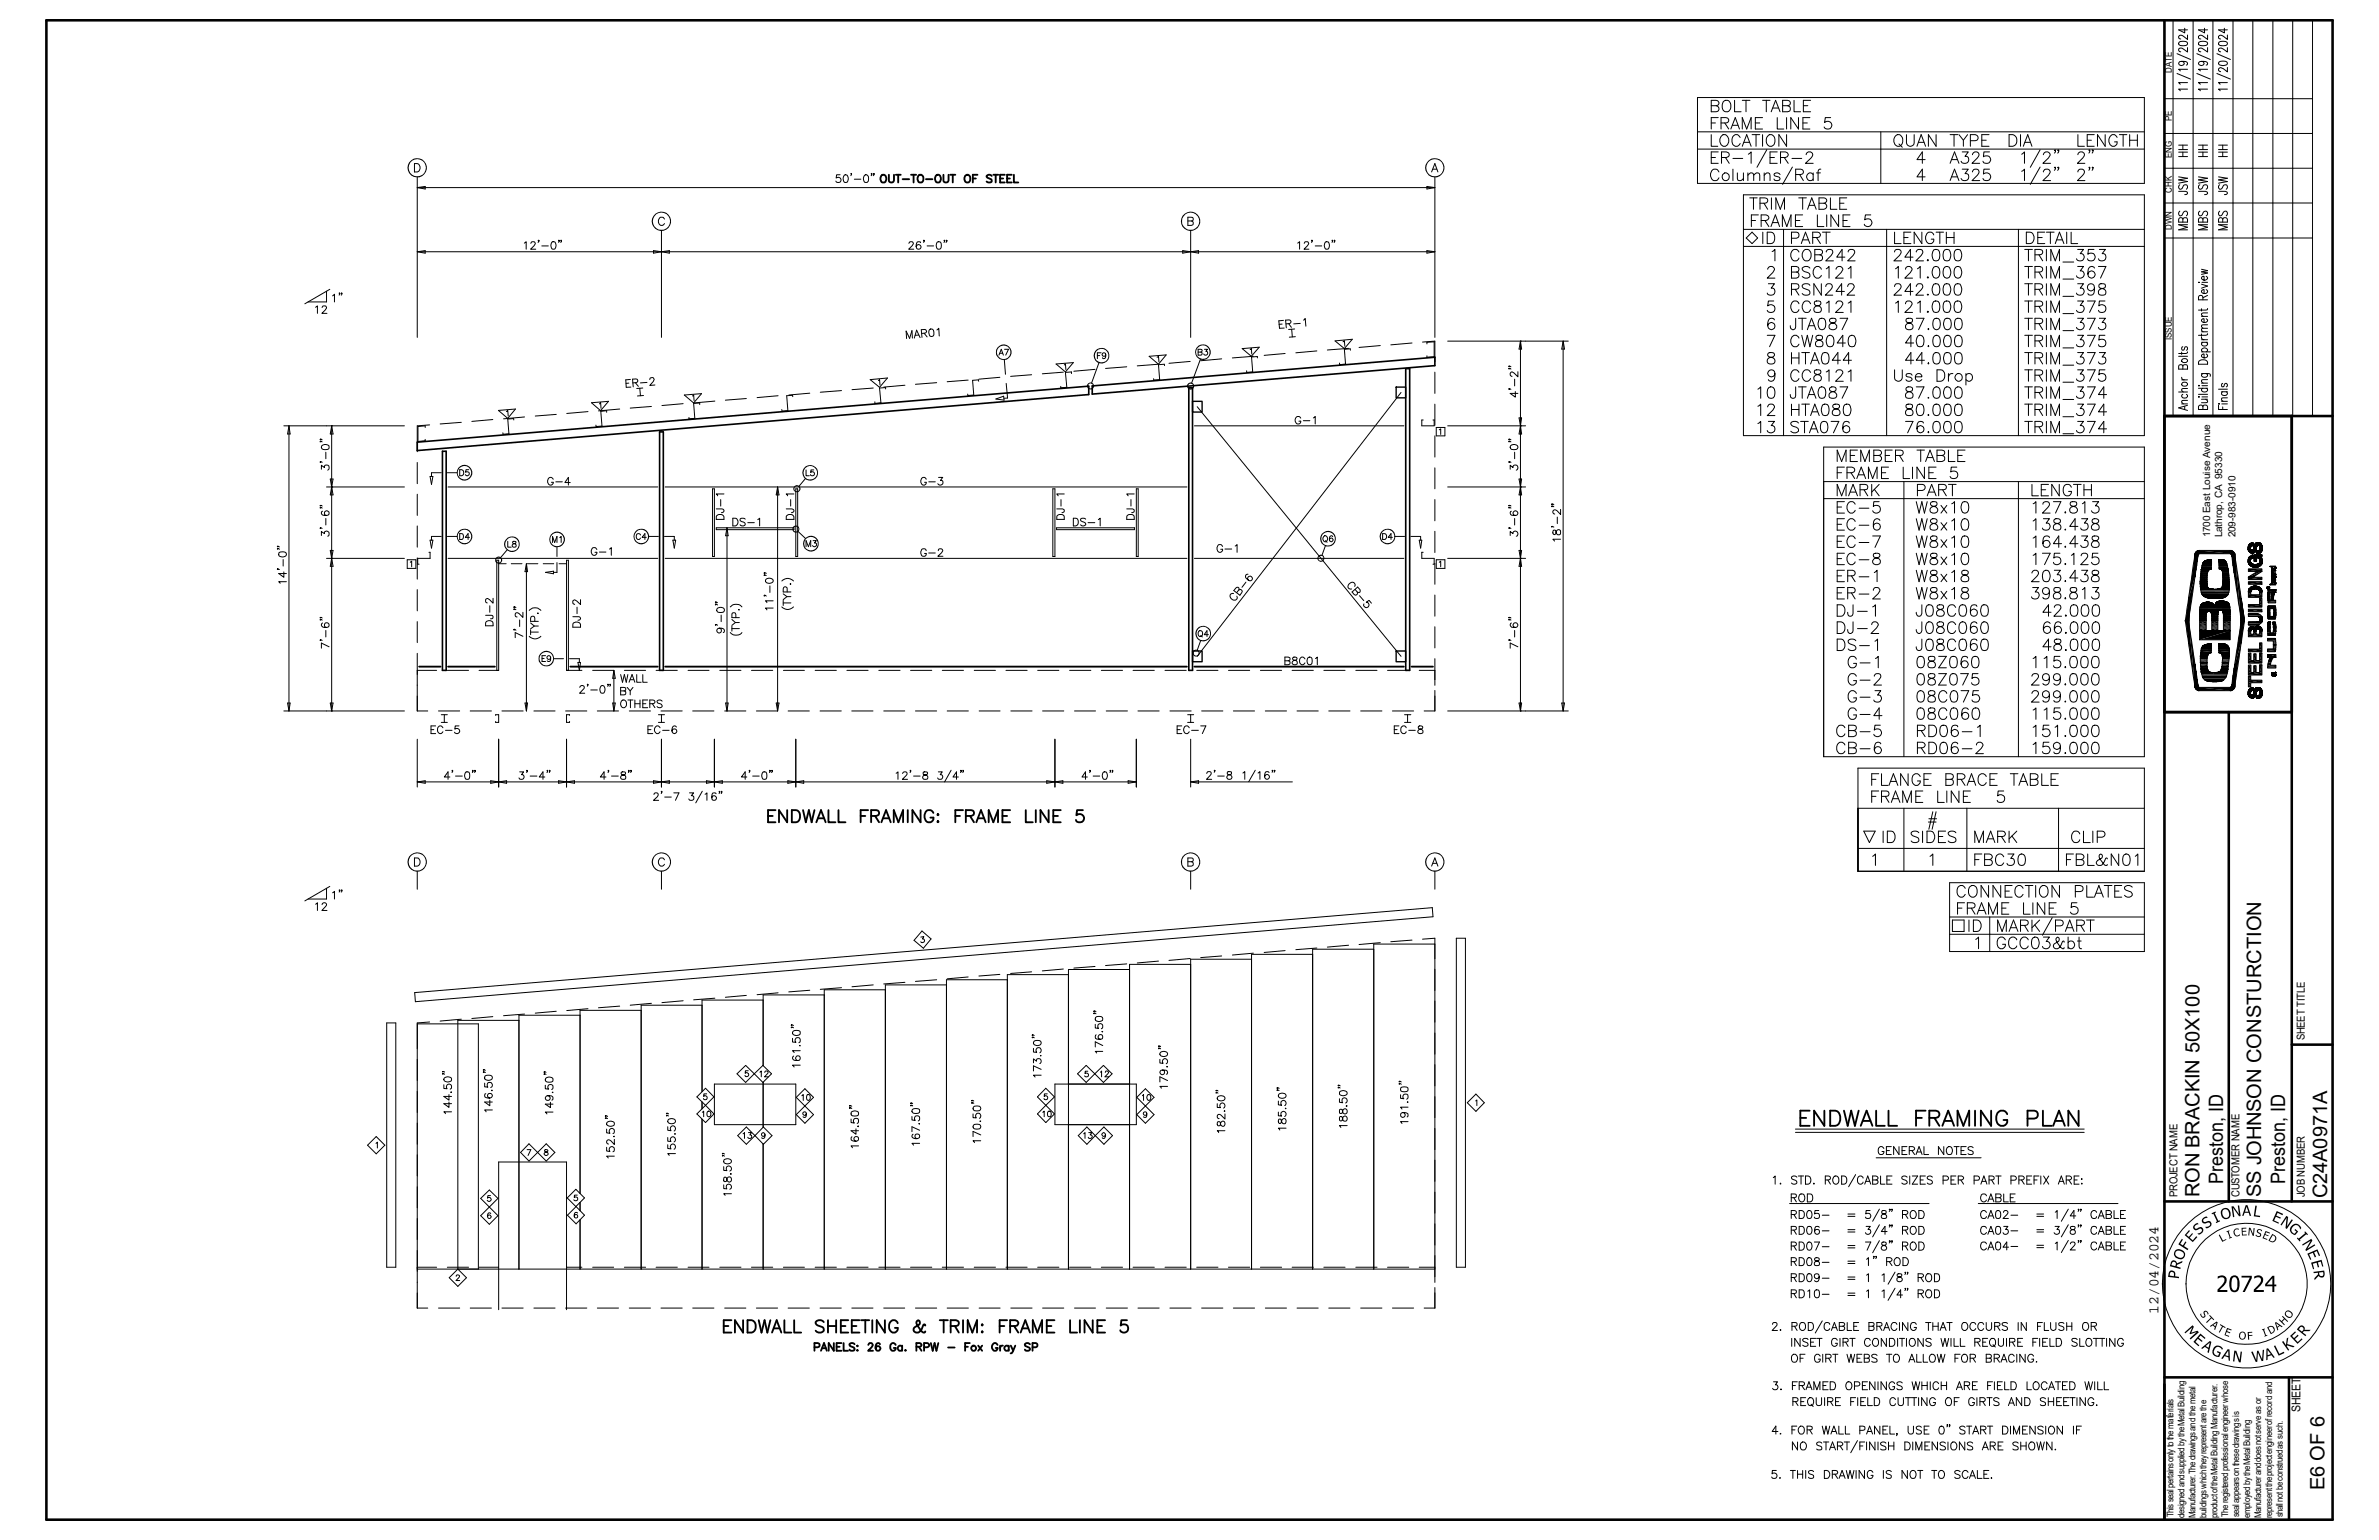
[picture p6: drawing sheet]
<svg xmlns="http://www.w3.org/2000/svg" width="432mm" height="279mm" viewBox="0 0 432 279" stroke-linecap="round" stroke-linejoin="round" font-family="sans-serif">
<defs><g id="words">
<g font-size="3.6">
<text x="403.5" y="214.8" transform="rotate(-90 403.5 214.8)">Preston, ID</text>
<text x="414.7" y="214.8" transform="rotate(-90 414.7 214.8)">Preston, ID</text>
<text x="399.2" y="217.2" transform="rotate(-90 399.2 217.2)">RON BRACKIN 50X100</text>
<text x="410.4" y="217.2" transform="rotate(-90 410.4 217.2)">SS JOHNSON CONSTURCTION</text>
<text x="422.4" y="217.4" transform="rotate(-90 422.4 217.4)">C24A0971A</text>
<text x="421.9" y="270.3" transform="rotate(-90 421.9 270.3)">E6 OF 6</text>
</g>
<text font-size="2.6" x="391.8" y="238.3" transform="rotate(-90 391.8 238.3)">12/04/2024</text>
<text font-size="2.2" x="417.5" y="256.2" transform="rotate(-90 417.5 256.2)">SHEET</text>
<g font-size="2">
<text x="418.3" y="188.8" transform="rotate(-90 418.3 188.8)">SHEET TITLE</text>
<text x="395.2" y="217.2" transform="rotate(-90 395.2 217.2)">PROJECT NAME</text>
<text x="406.5" y="217.2" transform="rotate(-90 406.5 217.2)">CUSTOMER NAME</text>
<text x="418.3" y="217.2" transform="rotate(-90 418.3 217.2)">JOB NUMBER</text>
</g>
<g font-size="1.8">
<text x="401.2" y="97.5" transform="rotate(-90 401.2 97.5)">1700 East Louise Avenue</text>
<text x="403.3" y="97.5" transform="rotate(-90 403.3 97.5)">Lathrop, CA 95330</text>
<text x="405.8" y="97.5" transform="rotate(-90 405.8 97.5)">209-983-0910</text>
</g>
<g font-size="1.7">
<text x="394.2" y="13.2" transform="rotate(-90 394.2 13.2)">DATE</text>
<text x="394.2" y="21.9" transform="rotate(-90 394.2 21.9)">PE</text>
<text x="394.2" y="28.7" transform="rotate(-90 394.2 28.7)">ENG</text>
<text x="394.2" y="34.9" transform="rotate(-90 394.2 34.9)">CHK</text>
<text x="394.2" y="41.7" transform="rotate(-90 394.2 41.7)">DWN</text>
<text x="394.2" y="61.6" transform="rotate(-90 394.2 61.6)">ISSUE</text>
<text x="394.5" y="275.3" transform="rotate(-90 394.5 275.3)">This seal pertains only to the materials</text>
<text x="396.5" y="275.3" transform="rotate(-90 396.5 275.3)">designed and supplied by the Metal Building</text>
<text x="398.5" y="275.4" transform="rotate(-90 398.5 275.4)">Manufacturer. The drawings and the metal</text>
<text x="400.5" y="275.4" transform="rotate(-90 400.5 275.4)">buildings which they represent are the</text>
<text x="402.5" y="275.4" transform="rotate(-90 402.5 275.4)">product of the Metal Building Manufacturer.</text>
<text x="404.5" y="275.3" transform="rotate(-90 404.5 275.3)">The registered professional engineer whose</text>
<text x="406.4" y="275.3" transform="rotate(-90 406.4 275.3)">seal appears on these drawings is</text>
<text x="408.4" y="275.3" transform="rotate(-90 408.4 275.3)">employed by the Metal Building</text>
<text x="410.4" y="275.4" transform="rotate(-90 410.4 275.4)">Manufacturer and does not serve as or</text>
<text x="412.4" y="275.4" transform="rotate(-90 412.4 275.4)">represent the project engineer of record and</text>
<text x="414.4" y="275.3" transform="rotate(-90 414.4 275.3)">shall not be construed as such.</text>
</g>
</g></defs>
<g fill="none" stroke="#000" stroke-width=".18">
<path d="M8.4 3.6h384.5v272.2h-384.5zM8.4 3.7h384.5v272h-384.5zM308.1 17.7h81.1v15.6h-81.1zM310.6 19.2h.9a.56 .56 0 0 1 .5 .4 .56 .56 0 0 1-.2 .6l-1.2 .1v-2.1h.9a.51 .51 0 0 1 .4 .8l-.4 .2M312.8 18.5a.77 .77 0 0 1 .8-.3 .77 .77 0 0 1 .6 .8 .92 .92 0 0 1-.3 1 .92 .92 0 0 1-.9 .2 1.36 1.36 0 0 1-.2-1.7zM314.8 18.2v2.1h1.2M316.2 18.2h1.4M316.9 18.2v2.1M319.9 18.2h1.4M320.6 18.2v2.1M321.8 19.6h1M323.6 19.2h.8l.3 .1a.53 .53 0 0 1 .2 .6 .53 .53 0 0 1-.5 .4h-.8v-2.1l1.1 .1a.47 .47 0 0 1 0 .8l-.3 .1"/>
<path d="M325.6 18.2v2.1h1.2M327.3 19.2h.8M328.6 18.2h-1.3v2.1h1.3M392.9 17.9h26.8M394.4 3.7v71.8M395.1 13.3l2.5 1.1M395.1 9.7l2.5 1.1M395.5 7.7l.6-.2a.75 .75 0 0 1 .9 .3v.2a1.11 1.11 0 0 1-1.6 0zM396 11.1l.4 .2a.45 .45 0 0 1-.5 .6 .45 .45 0 0 1-.4-.6l.5-.2a.74 .74 0 0 1 1 .5l-.2 .2M396.5 5.1v.9l-1.1-.6h1.6M397 16.2h-1.6l.3 .3M397 15h-1.6l.3 .3"/>
<path d="M397 12.6h-1.6l.3 .3M397 8.6v.8l-.9-.6a.38 .38 0 0 0-.6 .1 .38 .38 0 0 0 .3 .5M397 6.4v.8l-.9-.8h-.4l-.3 .2v.3l.4 .2M398.1 3.7v71.8M398.7 13.3l2.5 1.1M398.7 9.7l2.5 1.1M399.1 7.7l.7-.2a.71 .71 0 0 1 .9 .5 1.16 1.16 0 0 1-1.7 0zM399.6 11.1l.4 .2a.45 .45 0 0 1-.5 .6 .45 .45 0 0 1-.4-.6l.5-.2a.8 .8 0 0 1 1.1 .5l-.3 .2M400.1 5.1v.9l-1.1-.6h1.7M400.7 16.2h-1.7l.4 .3M400.7 15h-1.7l.4 .3M400.7 12.6h-1.7l.4 .3"/>
<path d="M400.7 8.6v.8l-1-.6a.38 .38 0 0 0-.7 .1 .38 .38 0 0 0 .5 .5M400.7 6.4v.8l-1-.8h-.5l-.2 .2v.3l.5 .2M401.7 3.7v71.8M402.4 13.3l2.4 1.1M402.4 9.7l2.4 1.1M402.8 11.3l.6-.2a.68 .68 0 0 1 .9 .4 .95 .95 0 0 1-1.3 .3l-.3-.3zM402.8 7.7l.6-.2a.75 .75 0 0 1 .9 .3v.2a1.11 1.11 0 0 1-1.6 0zM403.7 5.1v.9l-1-.6h1.6M404.3 16.2h-1.6l.3 .3M404.3 15h-1.6l.3 .3M404.3 12.2v.8l-1-.6a.36 .36 0 0 0-.6 .1 .36 .36 0 0 0 .4 .5M404.3 8.6v.8a1.73 1.73 0 0 0-1.3-.7l-.2 .1-.1 .3 .4 .3"/>
<path d="M404.3 6.4v.8l-.8-.6-.5-.2-.3 .2v.3l.4 .2M405.3 3.7v71.8M408.9 3.7v71.8M412.5 3.7v71.8M416.1 3.7v71.8M419.7 3.7v71.8M75.2 29.7h.5a.82 .82 0 0 1 .6 .7 .82 .82 0 0 1-.6 .8h-.5zM75.7 32.1v29.1M75.7 34l1.5-.2v.5zM75.7 34h184.7M120.6 39.8a.57 .57 0 0 0-.6-.4 .57 .57 0 0 0-.5 .6v.3a.57 .57 0 0 0 .5 .6 .57 .57 0 0 0 .6-.3M152.5 31.7h-.7v.6a.5 .5 0 0 1 .7 0 .5 .5 0 0 1 0 .7 .5 .5 0 0 1-.8-.1"/>
<path d="M153.2 31.8l.2-.1a.74 .74 0 0 1 .6 .7 .74 .74 0 0 1-.5 .7h-.1a.87 .87 0 0 1-.2-1.3zM154.6 31.5h-.1l.1 .2-.2 .2M155.1 32.5h1.2M156.9 31.8l.2-.1a.77 .77 0 0 1 .6 .7 .77 .77 0 0 1-.4 .7h-.2a.84 .84 0 0 1-.2-1.3zM158.2 31.5h-.1h.1l-.1 .4M158.7 31.5h-.2h.2l-.2 .4M259 33.8l1.4 .2-1.4 .3zM259.8 31.2l.6-1.5 .6 1.5M260.1 30.7h.7M260.4 32.1v29.1M308.1 23.9h81.1M308.1 27.1h81.1"/>
<path d="M310.6 24.4v2.1h1.2M310.6 22.3h.8M310.6 28.6h.8M311.9 21.3h-1.3v2.1M311.9 27.6h-1.3v2h1.3M312 31.2a.78 .78 0 0 0-.9-.5 .78 .78 0 0 0-.6 .8 .93 .93 0 0 0 .2 1 .93 .93 0 0 0 1 .2l.3-.4M312.4 22.3l1.2-.1a.47 .47 0 0 0 0-.8l-1.2-.1v2.1M312.4 24.8l.4-.4a1.03 1.03 0 0 1 .9 .6 1.03 1.03 0 0 1-.1 1 .71 .71 0 0 1-1 .4 1.19 1.19 0 0 1-.2-1.6zM312.5 28.6h.9l.2-.2a.44 .44 0 0 0 0-.7l-.2-.1h-.9v2M313.1 22.3l.7 1.1M313.2 28.6l.7 1M314.2 23.4l.8-2.1 .7 2.1"/>
<path d="M314.5 22.7h.9M314.5 28.7h1.8M314.5 30.7v2.1M315.3 31.4l.1 1.3a.73 .73 0 0 0 1-.3M315.8 24.9a.76 .76 0 0 0-.8-.5 .76 .76 0 0 0-.6 .8 .94 .94 0 0 0 .9 1.3l.5-.5M316.2 23.4v-2.1l.8 2.1 .8-2.1v2.1M316.2 26.5l.8-2.1 .8 2.1M316.4 35.3h72.8v43.7h-72.8zM316.4 31.4v1.4M316.5 25.8h1M317.2 31.8l.5-.4 .5 .1 .1 1.3M317.2 31.4v1.4"/>
<path d="M317.3 28l.5-.4v2M317.6 35.9h1.3M318 24.4h1.4M318.3 35.9v2.1M318.3 31.8l.5-.4 .5 .1 .1 1.3M318.6 22.3h.8M318.7 24.4v2.1M319.2 39h-1.3v2.1M319.4 36.9l1.2-.1a.47 .47 0 0 0 0-.8l-1.2-.1v2.1M319.9 21.3h-1.3v2.1h1.3M319.9 24.4v2.1M320.2 36.9l.6 1.1"/>
<path d="M320.2 31.8l.5-.4 .5 .1 .1 1.3M320.2 31.4v1.4M320.7 27.2l-1.8 3.2M321 24.6a.78 .78 0 0 1 1.2 .6 .94 .94 0 0 1-1 1.3 1.23 1.23 0 0 1-.2-1.9zM321.3 28.6h.8M321.5 20.3l.8-2.1 .8 2.1M321.5 35.9v2.1M322.3 38v-2.1l.8 2.1 .8-2.1v2.1M322.6 21.3v2.1h1.2M322.6 27.6h-1.3v2h1.3M323.1 31.7a.64 .64 0 0 0-1.1 0l.1 .2a1.01 1.01 0 0 1 1 .6 .64 .64 0 0 1-1.1 0M323.2 28.6h.9a.58 .58 0 0 0 .5-.6l-.2-.3-.3-.1h-.9v2"/>
<path d="M323.8 28.6l.8 1M324.3 21.3v2.1M324.3 24.4v2.1l-1.4-2.1v2.1M325.2 28.7h1.8M325.3 30.3l-1.7 3.1M325.9 31.7l1.2-.1a.47 .47 0 0 0 0-.8l-1.2-.1v2.1M326.4 21.3v2.1l-1.4-2.1v2.1M326.5 35.9h1.4M326.6 31.7l.7 1.1M327.2 35.9v2.1M327.2 39h-1.3v2.1h1.3M327.2 22.3h.8"/>
<path d="M327.8 28.1l.1-.3 .3-.2 .6 .1a.46 .46 0 0 1 .1 .7l-1.2 1.2h1.4M328.1 38l.7-2.1 .8 2.1M328.4 37.3h1M328.5 21.3h-1.3v2.1h1.3M329.1 31.7a.66 .66 0 0 0-1-.1 .66 .66 0 0 0 0 1 .66 .66 0 0 0 1-.1M329.1 31.4v1.4M329.7 31.4h.7M329.9 39v2.1h1.1M330.2 36.9h.8a.53 .53 0 0 1 .6 .3 .53 .53 0 0 1-.3 .6l-.3 .2h-.8v-2.1h.8l.4 .2a.46 .46 0 0 1-.1 .7l-.3 .1M330.5 30.7l-.4 .1-.1 .3v1.7M331.6 39v2.1M332.2 35.9v2.1h1.2"/>
<path d="M332.3 21.3h-1l-.1 .9a.74 .74 0 0 1 1.1 0 .74 .74 0 0 1-.1 1.1 .74 .74 0 0 1-1.1-.3M333.7 39v2.1l-1.4-2.1v2.1M333.9 36.9h.8M335.2 35.9h-1.3v2.1h1.3M335.8 39h-1.3v2.1h1.3M339.6 39h-1l-.1 .9a.76 .76 0 0 1 1-.1 .76 .76 0 0 1 0 1.1 .76 .76 0 0 1-1 0l-.1-.2M341.4 23.9v9.4M344 24.8a.76 .76 0 0 1 .8-.4 .76 .76 0 0 1 .6 .8 .9 .9 0 0 1-.2 1 .9 .9 0 0 1-1 .2 1.19 1.19 0 0 1-.2-1.6zM344.7 26.1l.6 .6M346 24.4v1.6a.71 .71 0 0 0 .7 .6 .71 .71 0 0 0 .7-.6v-1.6M347.9 26.5l.8-2.1 .8 2.1M348.2 25.8h1"/>
<path d="M349.4 29h-1.5l1-1.4v2M349.4 32.1h-1.5l1-1.4v2.1M351.4 24.4v2.1l-1.4-2.1v2.1M353.9 24.4h1.4M353.9 29.6l.9-2 .8 2M353.9 32.8l.9-2.1 .8 2.1M354.2 29h1.1M354.2 32.1h1.1M354.7 24.4v2.1M355.6 24.4l.8 1v1.1M356.2 27.6h1.1l-.6 .8a.66 .66 0 0 1 .6 .7 .66 .66 0 0 1-.9 .5l-.2-.1-.3-.2M356.2 30.7h1.1l-.6 .8a.66 .66 0 0 1 .7 .8 .66 .66 0 0 1-1 .5l-.2-.1-.3-.3"/>
<path d="M357.1 24.4l-.7 1M357.6 25.5h.9a.53 .53 0 0 0 .5-.4 .53 .53 0 0 0-.2-.5l-.3-.2h-.9v2.1M358 28.1v-.1a.65 .65 0 0 1 1-.3l.1 .1a.67 .67 0 0 1-.2 .9l-1 .9h1.4M358 31.2l.2-.4 .2-.1h.4l.3 .2a.67 .67 0 0 1-.2 .9l-1 1h1.4M359.7 25.4h.8M361 24.4h-1.3v2.1h1.3M361.1 27.6h-1l-.1 .8a.76 .76 0 0 1 1.1 0 .76 .76 0 0 1 0 1.1 .76 .76 0 0 1-1.1 0l-.1-.2M361.1 30.7h-1l-.1 .9a.74 .74 0 0 1 1.1-.1 .74 .74 0 0 1-.1 1.2 .74 .74 0 0 1-1.1-.3M364.7 24.4h.6a1.12 1.12 0 0 1 .8 1.1 1.12 1.12 0 0 1-.8 1h-.6zM366.7 24.4v2.1M366.9 28l.6-.4v2M366.9 31.1l.6-.4v2.1"/>
<path d="M367.2 26.5l.8-2.1 .8 2.1M367.5 25.8h1M370.3 27.2l-1.8 3.2M370.3 30.3l-1.8 3.1M370.9 28.1v-.1a.65 .65 0 0 1 1-.3l.2 .5-.3 .5-1 .9h1.4M370.9 31.2l.2-.4h.8a.46 .46 0 0 1 .1 .7l-1.2 1.3h1.4M373.1 27.3h-.2l.1-.1a.39 .39 0 0 1-.1 .6M373.1 30.4h-.2l.1-.1a.39 .39 0 0 1-.1 .6M373.7 27.3h-.2l.1-.1a.39 .39 0 0 1-.1 .6M373.7 30.4h-.2l.1-.1a.39 .39 0 0 1-.1 .6M377.1 24.4v2.1h1.2M377.1 28.1l.1-.3 .3-.2 .6 .1a.46 .46 0 0 1 .1 .7l-1.1 1.2h1.3"/>
<path d="M377.1 31.2l.1-.3 .3-.2 .6 .1a.5 .5 0 0 1 .1 .7l-1.1 1.3h1.3M378.8 25.4h.8M379.3 27.3h-.2h.2l-.2 .5M379.3 30.4h-.2h.2l-.2 .5M379.9 27.3h-.2h.2l-.2 .5M379.9 30.4h-.2h.2l-.2 .5M380.1 24.4h-1.3v2.1h1.3M382.1 24.4v2.1l-1.4-2.1v2.1M384.3 24.9a.71 .71 0 0 0-1.1-.3 1.2 1.2 0 0 0 .2 1.9 .74 .74 0 0 0 .9-.8h-.5M384.7 24.4h1.3M385.4 24.4v2.1M386.5 25.4h1.4"/>
<path d="M386.5 24.4v2.1M387.9 24.4v2.1M392.9 36.8h26.8M392.9 30.5h26.8M392.9 24.2h26.8M395.4 34.7l1.5 .1 .1 .2-.1 .3h-.4M395.4 32.1l1.6 .2-1.6 .3 1.6 .3-1.6 .3M395.4 28.4h1.6M395.4 27.6h1.6M395.4 27.1h1.6M395.4 26.3h1.6M395.6 38.3a.45 .45 0 0 0-.2 .5 .45 .45 0 0 0 .4 .4l.3-.2 .3-.6 .4-.1a.51 .51 0 0 1 0 .9"/>
<path d="M395.6 33.5a.41 .41 0 0 0-.1 .6 .41 .41 0 0 0 .6 .1l.3-.6 .4-.1a.47 .47 0 0 1 0 .8M396.2 39.8a.39 .39 0 0 0-.4-.3 .39 .39 0 0 0-.4 .3v.5h1.6v-.5l-.3-.3a.41 .41 0 0 0-.5 .3v.5M396.2 26.3v.8M396.2 27.6v.8M399 34.7h1.3l.3 .1 .1 .3-.2 .2h-.4M399 28.4h1.7M399 27.6h1.7M399 27.1h1.7M399 26.3h1.7M399 32.1l1.7 .2-1.7 .3 1.7 .3-1.7 .3M399.3 38.3a.44 .44 0 0 0-.3 .5 .44 .44 0 0 0 .5 .4l.5-.8a.38 .38 0 0 1 .7 .2v.3l-.3 .3M399.3 33.5a.4 .4 0 0 0-.2 .7 .4 .4 0 0 0 .7-.1l.1-.4a.43 .43 0 0 1 .7-.1 .43 .43 0 0 1-.2 .7"/>
<path d="M399.8 39.8l-.1-.3h-.5l-.2 .3v.5h1.7v-.5a.45 .45 0 0 0-.4-.3 .45 .45 0 0 0-.5 .3v.5M399.8 26.3v.8M399.8 27.6v.8M402.7 34.7h1.2l.3 .1v.4l-.5 .1M402.7 28.4h1.6M402.7 27.6h1.6M402.7 27.1h1.6M402.7 26.3h1.6M402.7 32.1l1.6 .2-1.6 .3 1.6 .3-1.6 .3M402.9 38.3a.45 .45 0 0 0-.2 .5 .45 .45 0 0 0 .4 .4l.2-.2 .3-.6 .5-.1a.51 .51 0 0 1 0 .9M402.9 33.5a.4 .4 0 0 0-.2 .6 .4 .4 0 0 0 .5 .1l.4-.6 .5-.1a.47 .47 0 0 1 0 .8M403.4 39.8l-.1-.3h-.5l-.1 .3v.5h1.6v-.5l-.3-.3-.5 .1-.1 .7"/>
<path d="M403.4 26.3v.8M403.4 27.6v.8M57.3 55.8l.3-.3v1.4M58.5 55.8l.1-.3h.4l.3 .4-.9 1h1M59.3 52.8v2h-3.4M59.9 52.5l-4.6 2.6M60.4 53.7l.3-.3v1.4M61.7 53.2l-.1-.1 .1 .2-.1 .3M62.1 53.2h-.2h.2l-.2 .4M75.7 45.7l1.5-.2v.4zM75.7 45.7h184.7M95.2 44.1l.3-.2v1.3"/>
<path d="M96.4 44.2l.1-.3h.4l.3 .3-.9 1h.9M97.8 43.6h-.1h.1l-.1 .4M98.3 44.6h1.2M100.2 43.9a.45 .45 0 0 1 .6 .2 .65 .65 0 0 1 .1 .8 .65 .65 0 0 1-.7 .3 1.04 1.04 0 0 1 0-1.3zM101.5 43.6l-.1 .1v-.1l.1 .2-.1 .2M101.9 43.6h-.1h.1l-.1 .4M118.6 45.5l1.5 .2-1.5 .2zM120.1 41.8v19.4M120.1 45.7l1.4-.2v.4zM165 44.2l.1-.3h.4l.3 .3-.9 1h1M167.1 44l-.1-.1a.51 .51 0 0 0-.6 .2 .75 .75 0 0 0 .3 1.1 .43 .43 0 0 0 .4-.4 .43 .43 0 0 0-.4-.4 .43 .43 0 0 0-.4 .3M167.8 43.6l-.1 .1v-.1l.1 .2-.2 .2"/>
<path d="M168.3 44.6h1.2M168.7 59.8a.48 .48 0 0 1 .7 .1l.1 .8a.44 .44 0 0 1-.4 .3 .44 .44 0 0 1-.4-.2 1.02 1.02 0 0 1 0-1zM170.1 59.9l.3-.3 .1 1.4M170.1 43.9a.51 .51 0 0 1 .7 .2v.9a.51 .51 0 0 1-.7 .2 1.04 1.04 0 0 1 0-1.3zM171.4 43.6h-.1h.1l-.1 .4M171.9 43.6h-.2h.2l-.2 .4M214.7 45.5l1.4 .2-1.4 .2zM215.6 40.1h.6l.3 .2v.5l-.3 .1h-.6v-1.5l.9 .1v.5l-.3 .1M216.1 41.8v19.4M216.1 45.7l1.5-.2v.4zM232.7 58.8h-.5M233 58.1l-.9 .1 .1 1.4 .9-.1"/>
<path d="M233.4 58.8l.8-.2 .1-.3-.2-.2h-.8l.2 1.4M233.9 58.7l.5 .7M234.4 59.7l.2 1.4M235 59.7l-1.1 .1M235.5 44.1l.4-.2v1.3M236 58.7l-1.2 .1M236.6 58.1l.3-.3 .1 1.4M236.7 44.2l.2-.3h.4l.2 .3-.8 1h.9M238.2 43.6h-.2h.2l-.2 .4M238.7 44.6h1.2M240.6 43.9a.47 .47 0 0 1 .6 .2 .65 .65 0 0 1 .1 .8 .65 .65 0 0 1-.7 .3 1.04 1.04 0 0 1 0-1.3zM241.9 43.6l-.1 .1v-.1l.1 .2-.1 .2"/>
<path d="M242.3 43.6h-.2h.2l-.2 .4M259 45.5l1.4 .2-1.4 .2zM316.4 41.6h72.8M316.4 44.7h72.8M316.9 43.2l1.1-1.1 1 1.1-1 1zM317.9 40h.7M319.7 40h.8a.58 .58 0 0 0 .6-.6l-.3-.3-.3-.1h-.8v2.1M320 42.1v2.1M320.3 40l.8 1.1M320.8 42.1h.6a1.12 1.12 0 0 1 .7 1.1 1.12 1.12 0 0 1-.7 1h-.6zM320.8 48.9v-.1a.65 .65 0 0 1 1.1-.3l.2 .4-.3 .5-1 1.1h1.4M321 51.5h1.1l-.6 .8a.66 .66 0 0 1 .7 .7 .66 .66 0 0 1-.9 .6l-.5-.2v-.2"/>
<path d="M321.4 41.1l.8-2.1 .8 2.1M321.6 45.6l.6-.3v2M321.7 40.4h1M321.9 54.6h-.9l-.2 .9a.74 .74 0 0 1 1.2 0 .74 .74 0 0 1-.2 1.1 .74 .74 0 0 1-1-.3M322.1 58a.61 .61 0 0 0-.6-.3 .61 .61 0 0 0-.5 .4 1.17 1.17 0 0 0 .5 1.7 .67 .67 0 0 0 .7-.6 .67 .67 0 0 0-.6-.7 .67 .67 0 0 0-.8 .6M323.5 41.1v-2.1l.8 2.1 .8-2.1v2.1M323.7 41.6v37.4M325.2 43.2h.9a.56 .56 0 0 0 .4-.5 .56 .56 0 0 0-.4-.6h-.9v2.1M325.2 49.4h.9a.55 .55 0 0 1 .4 .5 .55 .55 0 0 1-.4 .6h-.9v-2.2h.9l.3 .3v.5l-.3 .3M325.2 52.5h.9l.2-.1 .2-.3-.2-.5-1.1-.1v2.1M325.8 52.5l.7 1.1M325.9 40h.8"/>
<path d="M325.9 57.7v1.6l-.1 .4a.53 .53 0 0 1-.7 0 .53 .53 0 0 1-.1-.6M326.4 57.7h1.4M326.5 45.7a.71 .71 0 0 0-1-.4 1.2 1.2 0 0 0 .1 2l.6-.1 .3-.4M326.5 55.1a.76 .76 0 0 0-.9-.5 .76 .76 0 0 0-.6 .8 .92 .92 0 0 0 .2 1 .92 .92 0 0 0 1 .2l.3-.4M326.9 44.2l.8-2.1 .8 2.1M327.1 57.7v2.1M327.2 43.5h1M327.3 45.6a.77 .77 0 0 1 .9-.3 .77 .77 0 0 1 .5 .7 .93 .93 0 0 1-.2 1 .93 .93 0 0 1-1 .2 1.26 1.26 0 0 1-.2-1.6zM328 59.8l.8-2.1 .8 2.1M328.3 59.1h1M328.5 48.6a.79 .79 0 0 0-.8-.3 .79 .79 0 0 0-.6 .6l.4 .4 .6 .1a.52 .52 0 0 1 .2 .9 .96 .96 0 0 1-1.2-.1M328.5 51.8a.79 .79 0 0 0-.8-.4 .79 .79 0 0 0-.6 .6l.2 .3 .8 .3a.52 .52 0 0 1 .2 .9 1.04 1.04 0 0 1-1.2-.2"/>
<path d="M328.6 55.1a.78 .78 0 0 0-.9-.5 .78 .78 0 0 0-.6 .8 .93 .93 0 0 0 .2 1 .93 .93 0 0 0 1 .2l.3-.4M329 43.1h.9l.4-.2a.46 .46 0 0 0-.1-.7l-1.2-.1v2.1M329.4 46.2h.9l.3 .2a.53 .53 0 0 1 .2 .6 .53 .53 0 0 1-.5 .3h-.9v-2h1.2a.47 .47 0 0 1 0 .8l-.3 .1M329.4 54.7a.45 .45 0 0 0 .2 .7 .82 .82 0 0 1 1 .9l-.1 .2a.79 .79 0 0 1-1.3-.2 .78 .78 0 0 1 1-.9 .45 .45 0 0 0 .2-.7zM329.7 43.1l.7 1.1M330.3 57.8a.73 .73 0 0 1 1 .3 1.73 1.73 0 0 1-.2 1.6 .61 .61 0 0 1-1-.3 1.59 1.59 0 0 1 .2-1.6zM330.6 48.9a.71 .71 0 0 0-1.1-.4 1.2 1.2 0 0 0 .2 2 .8 .8 0 0 0 .9-.5M330.6 51.5v2.1l-1.4-2.1v2.1M330.8 42.1h1.4M331.4 52l.1-.3 .3-.2 .6 .1a.52 .52 0 0 1 .1 .7l-1.2 1.3h1.4M331.5 45.7l.1-.3a.7 .7 0 0 1 1 0 .72 .72 0 0 1-.2 1l-1 .9h1.4M331.5 48.8l.5-.5v2.2"/>
<path d="M331.5 55l.5-.4v2.1M331.5 42.1v2.1M332.2 57.8l-.1 .4a1.19 1.19 0 0 0 1 .5 .58 .58 0 0 1 .3 .6 .58 .58 0 0 1-.5 .5 .66 .66 0 0 1-.9-.7 1 1 0 0 1 1-.6 .42 .42 0 0 0 .2-.7zM333.2 48.9v-.1a.65 .65 0 0 1 1.1-.3l.2 .4-.3 .5-1 1.1h1.4M333.2 55.1l.3-.4h.8a.46 .46 0 0 1 0 .7l-1.1 1.3h1.4M334 57.7h1.4l-1.1 2.1M334.5 40h.8M334.8 52.9h-1.6l1.1-1.4v2.1M334.9 46.7h-1.5l.9-1.4v2M335.4 52l.1-.4h.8a.62 .62 0 0 1 0 1l-1.1 1h1.4M335.4 45.7l.1-.3a.75 .75 0 0 1 1 0 .72 .72 0 0 1-.2 1l-.9 .9h1.3M335.4 48.8l.6-.5v2.2"/>
<path d="M335.4 55l.6-.4v2.1M342.4 41.6v37.4M343.9 42.1v2.1h1.2M343.9 45.7l.1-.3a.75 .75 0 0 1 1 0 .72 .72 0 0 1-.2 1l-1.1 .9h1.4M343.9 52l.1-.4h.8a.52 .52 0 0 1 .2 .7l-1.3 1.3h1.4M344 48.8l.6-.5v2.2M344 55l.6-.4v2.1M345.6 43.1h.7M345.9 48.9v-.3l.3-.3a.67 .67 0 0 1 .8 .5l-.2 .6-1.1 1.1h1.4M345.9 55.1l.1-.4h.8a.46 .46 0 0 1 .1 .7l-1.2 1.3h1.4M346 57.8a.42 .42 0 0 0 .2 .7 .87 .87 0 0 1 1 .9l-.1 .2a.77 .77 0 0 1-1.2-.2 .64 .64 0 0 1 .6-.8l.3-.1a.42 .42 0 0 0 .2-.7zM346.8 42.1h-1.2v2.1h1.2"/>
<path d="M347.2 46.7h-1.5l1.1-1.4v2M347.2 52.9h-1.5l1.1-1.4v2.1M347.8 45.7l.1-.3a.7 .7 0 0 1 1 0 .72 .72 0 0 1-.2 1l-1 .9h1.4M347.8 52l.2-.4 .2-.1h.4l.3 .2a.67 .67 0 0 1-.2 .9l-1 1h1.4M347.8 57.7h1.4l-1 2.1M348 48.8l.5-.5v2.2M348 55l.5-.4v2.1M348.8 42.1v2.1l-1.4-2.1v2.1M349.8 47.2l.1-.1 .1 .1zM349.8 50.3h.2l-.1 .2zM349.8 53.5h.2zM349.8 56.6l.1-.1 .1 .1z"/>
<path d="M349.9 59.7h.2l-.1 .1zM351 42.6a.76 .76 0 0 0-.9-.5 .76 .76 0 0 0-.6 .8 .92 .92 0 0 0 .2 1 .92 .92 0 0 0 1 .2l.3-.4v-.3h-.5M351 45.3a.73 .73 0 0 1 1 .3 1.84 1.84 0 0 1-.2 1.6 .68 .68 0 0 1-1-.3 1.66 1.66 0 0 1 .2-1.6zM351 48.5a.66 .66 0 0 1 1 .3 1.73 1.73 0 0 1-.2 1.5 .61 .61 0 0 1-1-.3 1.59 1.59 0 0 1 .2-1.5zM351 51.6a.71 .71 0 0 1 1 .3 1.77 1.77 0 0 1-.2 1.6 .68 .68 0 0 1-1-.3 1.66 1.66 0 0 1 .2-1.6zM351 54.7a.73 .73 0 0 1 1 .3 1.84 1.84 0 0 1-.2 1.6 .68 .68 0 0 1-1-.3 1.66 1.66 0 0 1 .2-1.6zM351.1 57.8a.69 .69 0 0 1 1 .3 1.73 1.73 0 0 1-.2 1.6 .62 .62 0 0 1-1-.3 1.77 1.77 0 0 1 .2-1.6zM351.4 42.1h1.4M352.1 42.1v2.1M353 45.3a.68 .68 0 0 1 .9 .3 1.66 1.66 0 0 1-.1 1.6 .73 .73 0 0 1-1-.3 1.84 1.84 0 0 1 .2-1.6zM353 48.5a.61 .61 0 0 1 .9 .3 1.08 1.08 0 0 1-.6 1.7 1.34 1.34 0 0 1-.3-2zM353 51.6a.66 .66 0 0 1 .9 .3 1.59 1.59 0 0 1-.1 1.6 .73 .73 0 0 1-1-.3 1.84 1.84 0 0 1 .2-1.6z"/>
<path d="M353 54.7a.68 .68 0 0 1 .9 .3 1.66 1.66 0 0 1-.1 1.6 .73 .73 0 0 1-1-.3 1.84 1.84 0 0 1 .2-1.6zM353.1 57.8a.73 .73 0 0 1 1 .3 1.73 1.73 0 0 1-.2 1.6 .61 .61 0 0 1-1-.3 1.59 1.59 0 0 1 .2-1.6zM353.3 43.1h1.4M353.3 42.1v2.1M354.7 42.1v2.1M355 45.3a.68 .68 0 0 1 .9 .3 1.66 1.66 0 0 1-.1 1.6 .73 .73 0 0 1-1-.3 1.84 1.84 0 0 1 .2-1.6zM355 48.5a.61 .61 0 0 1 .9 .3 1.08 1.08 0 0 1-.6 1.7 1.34 1.34 0 0 1-.3-2zM355 51.6a.66 .66 0 0 1 .9 .3 1.59 1.59 0 0 1-.1 1.6 .73 .73 0 0 1-1-.3 1.84 1.84 0 0 1 .2-1.6zM355 54.7a.68 .68 0 0 1 .9 .3 1.66 1.66 0 0 1-.1 1.6 .73 .73 0 0 1-1-.3 1.84 1.84 0 0 1 .2-1.6zM355 57.8a.73 .73 0 0 1 1.1 .3 1.73 1.73 0 0 1-.2 1.6 .66 .66 0 0 1-1.1-.3 1.77 1.77 0 0 1 .2-1.6zM366.4 41.6v37.4M367.5 45.3h1.4"/>
<path d="M367.5 48.3h1.4M367.5 51.5h1.4M367.5 54.6h1.4M367.5 57.7h1.4M367.8 42.1h.7a1.09 1.09 0 0 1 .7 1.1 1.09 1.09 0 0 1-.7 1h-.7zM368.2 45.3v2M368.2 48.3v2.2M368.2 51.5v2.1M368.2 54.6v2.1M368.2 57.7v2.1M369.4 46.2l1.1-.1a.47 .47 0 0 0 0-.8h-1.1v2M369.4 49.4l1.1-.1a.48 .48 0 0 0 0-.8l-.3-.2h-.8v2.2"/>
<path d="M369.4 52.5h.8l.3-.1a.47 .47 0 0 0 0-.8l-1.1-.1v2.1M369.4 55.6l1.1-.1a.47 .47 0 0 0 0-.8l-1.1-.1v2.1M369.4 58.7l1.1-.1a.47 .47 0 0 0 0-.8l-1.1-.1v2.1M369.9 43.1h.8M370.1 46.2l.7 1.1M370.1 49.4l.7 1.1M370.1 52.5l.7 1.1M370.1 55.6l.7 1.1M370.1 58.7l.7 1.1M371.1 42.1h-1.2v2.1h1.2M371.4 42.1h1.4M371.4 45.3v2"/>
<path d="M371.4 48.3v2.2M371.4 51.5v2.1M371.4 54.6v2.1M371.4 57.7v2.1M372.2 42.1v2.1M372.2 47.3v-2l.8 2 .8-2v2M372.2 50.5v-2.2l.8 2.2 .8-2.2v2.2M372.2 53.6v-2.1l.8 2.1 .8-2.1v2.1M372.2 56.7v-2.1l.8 2.1 .8-2.1v2.1M372.2 59.8v-2.1l.8 2.1 .8-2.1v2.1M373 44.2l.8-2.1 .8 2.1M373.3 43.5h1"/>
<path d="M374.4 47.5h2M374.4 50.6h2M374.4 53.8h2M374.4 56.9h2M374.4 60h2M375.1 42.1v2.1M375.9 42.1v2.1h1.2M377.1 45.3h1.1l-.6 .7a.68 .68 0 0 1 .7 .8 .68 .68 0 0 1-.9 .5l-.3-.1-.2-.3M377.1 48.3h1.1l-.6 .8a.69 .69 0 0 1 .6 1 .69 .69 0 0 1-1.1 .2l-.2-.3M377.1 51.5h1.1l-.6 .8a.66 .66 0 0 1 .7 .7 .66 .66 0 0 1-.9 .6l-.4-.2-.1-.2M377.1 54.6h1.1l-.6 .8a.66 .66 0 0 1 .7 .8 .66 .66 0 0 1-.9 .5l-.3-.1-.2-.3M377.1 57.7h1.1l-.6 .8a.69 .69 0 0 1 .6 1 .69 .69 0 0 1-1.1 .2l-.2-.3"/>
<path d="M378.9 54.6h1.4l-1 2.1M378.9 57.7h1.4l-1 2.1M380.1 45.3h-1l-.1 .8a.74 .74 0 0 1 1.1 0 .74 .74 0 0 1-.1 1.1 .74 .74 0 0 1-1.1-.3M380.2 48.6a.57 .57 0 0 0-.9-.1 1.97 1.97 0 0 0-.2 1.7 .66 .66 0 0 0 1 .1 .66 .66 0 0 0-.2-1.1 .66 .66 0 0 0-.9 .5M380.2 52.2a.64 .64 0 0 1-1 .5 .64 .64 0 0 1-.2-1 .64 .64 0 0 1 1.1 .1 1.97 1.97 0 0 1-.2 1.7 .64 .64 0 0 1-.9-.2M380.9 48.3h1.3l-.9 2.2M381 45.3h1.1l-.5 .7a.68 .68 0 0 1 .6 .8 .68 .68 0 0 1-.9 .5l-.3-.1-.1-.3M381 51.6a.45 .45 0 0 0 .3 .7 .87 .87 0 0 1 .9 .9l-.1 .2a.83 .83 0 0 1-1.2-.2 .78 .78 0 0 1 .9-.9 .45 .45 0 0 0 .3-.7zM381 57.7h1.1l-.5 .8a.69 .69 0 0 1 .5 1.1 .69 .69 0 0 1-1.2-.2M382.1 54.6h-1.1v.9a.73 .73 0 0 1 1 0 .73 .73 0 0 1-.1 1.1 .73 .73 0 0 1-1-.3M392.9 43.2h26.8M397 40.8h-1.6l1.6 .4-1.6 .5h1.6"/>
<path d="M399 51.2h.2zM399.6 56v.4M399.6 57.4h1.1M399.6 51.6l1.1 .3-1.1 .4M399.6 48.9l1.1 .2-1.1 .2 1.1 .2-1.1 .3M399.7 51.2h1M399.8 54.4v-.7l-.6-.1-.2 .3v.5h1.7M400.4 57.8l.2 .2a.52 .52 0 0 1-.4 .6 .52 .52 0 0 1-.6-.4l.2-.3 .2-.1v.7M400.4 52.5l.2 .2a.53 .53 0 0 1-.4 .6 .53 .53 0 0 1-.6-.3l.1-.3 .3-.2v.8M400.4 50.1l.3 .3a.56 .56 0 0 1-.6 .4 .56 .56 0 0 1-.5-.4l.2-.2 .2-.1v.7M400.7 59.6h-1l-.1 .3 .3 .3M400.7 58.9l-1 .1-.1 .3 .3 .3"/>
<path d="M400.7 56.8l-1 .1-.1 .2 .3 .3M400.7 56l-.1 .2-1.6 .1M400.7 40.8h-1.7l1.7 .4-1.7 .5h1.7M400.7 53.6l-.9 .4M404.3 40.8h-1.6l1.6 .4-1.6 .5h1.6M51.5 77.3h21.9M52.5 77.3l.2 1.4h-.5zM52.5 77.3v51.7M58.2 79.7l-.1 .1 .2-.1 .2 .1M60.2 77.3h.1M60.2 77.3v51.7M60.2 77.3l.3 1.4h-.6z"/>
<path d="M77.2 77.6v-.3l-1.3 .1v2.7l1.3-.1v-.3M78 77.1l-2.3 .2v4.7M83.7 76.6l-3.8 .3M89.5 76.1l-3.9 .4M90.5 74.5l3.1-.3-1.4 1.7zM91.9 74.7l.3-.2v1M93.3 76.2l-.1-.3-1 .1 .2 2.7-1.1 .1v-.3M95.2 75.6l-3.8 .4M101 75.2l-3.8 .3M106.7 74.7l-3.8 .3M107.4 73.1l3-.3-1.4 1.7zM108.8 73.3l.2-.3 .1 1.1"/>
<path d="M110.1 74.8v-.3l-1 .1 .2 2.7-1.1 .1v-.3M112.5 74.2l-3.9 .3M114.1 69.5l-.5 .1M114.4 68.8l-.8 .1 .1 1.4 .8-.1M114.9 69.5l.8-.2 .1-.2-.1-.2-.3-.2-.6 .1 .1 1.4M115.3 69.4l.6 .7M116.1 70.4l.1 1.4M116.7 70.4l-1.1 .1M116.8 71.8h-1.1M117.4 69.4l-1.2 .1M117.9 68.9l.1-.3 .4-.1 .3 .4-.8 1h1M118.2 73.7l-3.8 .3"/>
<path d="M124 73.2l-3.9 .4M124.2 71.7l3.1-.3-1.4 1.7zM125.7 71.8l.2-.2 .1 1.1M127 73.4v-.3l-1.1 .1 .2 2.7-1 .1v-.3M129.8 72.8l-3.9 .3M135.5 72.3l-3.8 .3M141.2 71.8l-3.8 .3M143.9 72l-.1-.3-1 .1 .2 2.7-1.1 .1v-.3M147 71.3l-3.8 .4M152.7 70.9l-3.8 .3M157.9 68.9l3.2-.3-1.5 1.7zM158.5 70.4l-3.9 .3"/>
<path d="M159.4 69l.2-.2 .1 1.1M160.7 70.6v-.3l-1.1 .1 .3 2.7-1.1 .1v-.3M164.3 69.9l-3.9 .3M165.6 61.3l-.1-1.3-.4 1.4-.6-1.3v1.3M166.8 60.8h-.7M167 61.3l-.6-1.4-.5 1.4M167.3 60.5l.8-.1 .1-.2-.2-.4h-.8l.1 1.4M167.7 60.5l.6 .6M170 69.4l-3.8 .3M175.7 69l-3.8 .3M177.6 69.2v-.3l-1.1 .1 .2 2.7-1 .1-.1-.3M180.8 72.4l1.4-.5v.7z"/>
<path d="M181.3 64.4l.4-1 .4 1M181.5 68.5l-3.8 .3M181.5 64.1h.5M182.3 65.2l.2 2.7M182.3 63.4h.7l-.5 1M182.6 69.6l.3 2.6-.7 .1M187.2 68l-3.8 .3M191.7 66l3.1-.2-1.4 1.7zM193 67.5l-3.8 .3M193.2 66.2l.2-.2 .1 1.1M194.5 67.8v-.3l-1.1 .1 .2 2.7-1.1 .1v-.3M198.8 67l-3.9 .4"/>
<path d="M199.2 64.5h.4M199.5 65.8l-1.4 3.7M199.9 64h-.7v1.1M200.7 64.3a.34 .34 0 0 1-.5 .3 .34 .34 0 0 1-.1-.5 .34 .34 0 0 1 .6 0v.2a.5 .5 0 0 1-.4 .8l-.2-.2M204.5 66.5l-3.8 .3M208.6 64.6l3.1-.2-1.4 1.7zM210 64.8l.3-.2 .1 1.1M210.3 66.1l-3.9 .3M211.4 66.3l-.1-.2-1 .1 .2 2.7-1.1 .1v-.3M216 65.6l-3.8 .3M216.8 77.3h38M217.3 73.8l37 45.3"/>
<path d="M217.5 63.9l.6 .1 .1 .2-.3 .2h-.4v-1l.6 .1v.3l-.2 .1M217.9 65.2l-1.6 4.3M218.6 63.4h.6l-.3 .4a.36 .36 0 0 1 .2 .5 .36 .36 0 0 1-.6-.1M221.7 65.1l-3.8 .3M225.5 63.2l3.1-.2-1.5 1.6zM226.9 63.4l.2-.2 .1 1M227.5 64.6l-3.8 .3M228.2 64.9v-.2l-1 .1 .2 2.7-1.1 .1v-.3M233.3 64.1l-3.9 .4M235.1 61.1l-1.1 .1M236.1 75.9a.53 .53 0 0 0-.6-.3 .53 .53 0 0 0-.4 .5v.3a.51 .51 0 0 0 .5 .5 .51 .51 0 0 0 .5-.5h-.3M236.6 76.3h1.1"/>
<path d="M238.4 75.8l.3-.2v1.3M239 63.7l-3.8 .3M242.3 61.8l3.1-.2-1.4 1.6zM243.8 62l.2-.2 .1 1M244.8 63.2l-3.9 .3M245.1 63.5v-.2l-1.1 .1 .2 2.6-1 .2-.1-.3M250.5 62.7l-3.8 .3M254.3 71.2l-37 47.9M256.3 62.2l-3.9 .4M258.2 62.1l2.2-.2v3.7M258.3 76.2h-.2v1.1h2.2v-1.1h-.2M259 62.4v-.3l1.3-.1v2.7l-1.3 .1v-.2"/>
<path d="M260.4 67.5v3.9M260.4 73.3v3.9M260.4 79.1v3.8M260.7 77.6h1.6v1.5h-1.6zM261.2 78l.3-.2v1M262.8 77.3h14.1M262.8 61.9h21.8M273.9 79.7v.1v-.1l.3 .1M273.9 70.5v.2v-.2l.3 .2M273.9 66.8v.2v-.2l.3 .2M273.9 66.4v.1v-.1l.3 .1M274.9 68.8v1.2"/>
<path d="M275 71v1.1l-.9-.7h1.4M275.5 67.4v1l-.7-.7-.4-.2-.3 .2v.3l.3 .3M275.7 75.8h.5l-.2 1.5zM276 77.3h.1M276 61.9h.1M276 77.3l.2 1.4h-.5zM276 61.9v67.1M276 61.9l.2 1.4h-.5zM283.7 61.9l.3 1.4h-.5zM283.7 61.9v67.1M319.1 70.6l.5-.4v2.1M319.1 73.7l.5-.4v2.1"/>
<path d="M319.1 76.8l.5-.3v2M320.8 60.8h1.4l-1 2.1M320.8 73.8l.3-.4h.8a.46 .46 0 0 1 0 .7l-1.1 1.3h1.4M321 64.1l-.2 .4 .4 .3a.82 .82 0 0 1 1 .9 .73 .73 0 0 1-.9 .4 .73 .73 0 0 1-.5-.7 .88 .88 0 0 1 1-.6 .42 .42 0 0 0 .1-.7zM321 76.5h1.1l-.6 .7a.69 .69 0 0 1 .6 1 .69 .69 0 0 1-1.1 .2l-.2-.3M321.1 70.3a.66 .66 0 0 1 1 .3 1.77 1.77 0 0 1-.2 1.6 .73 .73 0 0 1-1.1-.3 1.73 1.73 0 0 1 .3-1.6zM322.2 67.8a.66 .66 0 0 1-1 .5 .66 .66 0 0 1-.2-1 .66 .66 0 0 1 1.1 .1 1.85 1.85 0 0 1-.2 1.6 .57 .57 0 0 1-.9-.1M325.2 64v2M325.2 73.3v2.1M325.2 64.9h1.3M325.2 74.3h1.3M325.9 70.2l-.1 1.9-.3 .2-.3-.1-.2-.1v-.5"/>
<path d="M326.4 76.8a.8 .8 0 0 0-1.4 .1l.5 .4 .6 .2a.5 .5 0 0 1 .3 .4 .5 .5 0 0 1-.2 .5 .91 .91 0 0 1-1.2-.2M326.4 70.2h1.4M326.5 61.3a.71 .71 0 0 0-1-.3 1.07 1.07 0 0 0-.5 1.2 1.07 1.07 0 0 0 1.1 .7l.4-.5M326.5 67.6a.71 .71 0 0 0-1-.4 1.2 1.2 0 0 0 .1 2 .8 .8 0 0 0 .9-.5M326.5 64v2M326.5 73.3v2.1M326.8 76.5h1.4M327 60.8l.5 2.1 .5-2.1 .5 2.1 .5-2.1M327 64h1.4M327 73.3h1.4M327.1 70.2v2.1M327.5 76.5v2"/>
<path d="M327.7 64v2M327.7 73.3v2.1M328 72.3l.8-2.1 .8 2.1M328.3 71.6h1M328.4 78.5l.8-2 .8 2M328.6 67.6a.79 .79 0 0 0-.8-.5 .79 .79 0 0 0-.7 .8 .92 .92 0 0 0 .2 1 .92 .92 0 0 0 1 .1l.3-.3M328.6 66l.8-2 .8 2M328.6 75.4l.8-2.1 .8 2.1M328.7 77.8h1M328.9 65.4h1M328.9 74.7h1M329.4 67.2a.42 .42 0 0 0 .2 .7 .87 .87 0 0 1 1 .8l-.1 .3a.77 .77 0 0 1-1.3-.3 .64 .64 0 0 1 .6-.7l.4-.1a.42 .42 0 0 0 .2-.7z"/>
<path d="M329.7 61a.42 .42 0 0 0 .2 .6 .87 .87 0 0 1 1 .9l-.1 .2a.83 .83 0 0 1-1.3-.2 .78 .78 0 0 1 1-.9 .42 .42 0 0 0 .2-.6l-.3-.2zM330.3 70.3a.66 .66 0 0 1 1 .3 1.77 1.77 0 0 1-.2 1.6 .68 .68 0 0 1-1-.3 1.56 1.56 0 0 1 .2-1.6zM330.7 76.5a.69 .69 0 0 1 1 .3 1.73 1.73 0 0 1-.2 1.6 .62 .62 0 0 1-1-.3 1.77 1.77 0 0 1 .2-1.6zM330.9 64.1a.73 .73 0 0 1 1 .2 1.84 1.84 0 0 1-.2 1.7 .68 .68 0 0 1-1-.3 1.66 1.66 0 0 1 .2-1.6zM330.9 73.4a.73 .73 0 0 1 1 .3 1.84 1.84 0 0 1-.2 1.6 .68 .68 0 0 1-1-.3 1.66 1.66 0 0 1 .2-1.6zM331.5 67.5l.5-.4v2.1M331.8 61a.66 .66 0 0 1 1 .3 1.77 1.77 0 0 1-.2 1.5 .68 .68 0 0 1-1-.3 1.56 1.56 0 0 1 .2-1.5zM332.2 70.3l-.1 .4 .3 .3a.77 .77 0 0 1 .8 .3 .77 .77 0 0 1 0 .8 .85 .85 0 0 1-1.2-.2 .78 .78 0 0 1 1-.9 .42 .42 0 0 0 .2-.7l-.3-.1zM332.4 76.5h1.4l-1 2M332.8 73.4a.42 .42 0 0 0 .2 .7 .83 .83 0 0 1 1 .9 .73 .73 0 0 1-.8 .4 .73 .73 0 0 1-.6-.7 .88 .88 0 0 1 1-.6 .42 .42 0 0 0 .2-.7zM333.2 67.6l.2-.3a.68 .68 0 0 1 1.1 .2l-.3 .7-1 1h1.4M334 70.2h1.4l-1.1 2.1"/>
<path d="M334.1 65.4h-1.5l1-1.4v2M334.9 73.4a.68 .68 0 0 1 .9 .3 1.66 1.66 0 0 1-.1 1.6 .73 .73 0 0 1-1.1-.3 1.84 1.84 0 0 1 .3-1.6zM334.9 62.2h-1.4l1-1.4v2.1M335.4 67.5l.6-.4v2.1M335.7 76.8a.61 .61 0 0 0-.6-.4 .61 .61 0 0 0-.5 .4 1.51 1.51 0 0 0 .2 1.6 .64 .64 0 0 0 .9-.3 .64 .64 0 0 0-.4-.9 .64 .64 0 0 0-.8 .6M335.7 61a.61 .61 0 0 1 1 .3 1.59 1.59 0 0 1-.2 1.5 .73 .73 0 0 1-1-.3 1.73 1.73 0 0 1 .2-1.5zM336 65.4h-1.4l.9-1.4v2M343.9 67.1v1.5a.71 .71 0 0 0 .7 .6 .71 .71 0 0 0 .7-.6v-1.5M345.9 76.5h1.3l-1 2M346 70.3a.42 .42 0 0 0 .2 .7 .87 .87 0 0 1 1 .9l-.1 .2a.83 .83 0 0 1-1.2-.2 .78 .78 0 0 1 .9-.9 .42 .42 0 0 0 .2-.7l-.2-.1zM346 73.4a.45 .45 0 0 0 .2 .7 .82 .82 0 0 1 1 .9l-.1 .2a.79 .79 0 0 1-1.2-.2 .78 .78 0 0 1 .9-.9 .45 .45 0 0 0 .2-.7zM347 68.1a.64 .64 0 0 0-1.1 0l.1 .2a1.06 1.06 0 0 1 1 .4v.2a.64 .64 0 0 1-1.1 0"/>
<path d="M347.3 62.2h-1.4l.9-1.4v2.1M347.3 65.4h-1.4l.9-1.4v2M347.6 68.4h1.2a.61 .61 0 0 0-.7-.6 .61 .61 0 0 0-.5 .8 .63 .63 0 0 0 .5 .6 .63 .63 0 0 0 .7-.3M347.8 70.2h1.4l-1 2.1M348.1 61a.66 .66 0 0 1 1 .3 1.77 1.77 0 0 1-.2 1.5 .68 .68 0 0 1-1-.3 1.56 1.56 0 0 1 .2-1.5zM348.1 73.4a.73 .73 0 0 1 1 .3 1.84 1.84 0 0 1-.2 1.6 .68 .68 0 0 1-1-.3 1.66 1.66 0 0 1 .2-1.6zM349.1 76.8a.61 .61 0 0 0-.6-.4 .61 .61 0 0 0-.5 .4 1.51 1.51 0 0 0 .2 1.6 .64 .64 0 0 0 1-.3 .64 .64 0 0 0-.5-.9 .64 .64 0 0 0-.8 .6M349.3 65.4h-1.5l1-1.4v2M349.9 62.8h.2zM349.9 78.4h.2l-.1 .1zM350 65.8v.2zM350 72.1v.2z"/>
<path d="M350 75.2v.2zM351.1 61a.62 .62 0 0 1 1 .3 1.77 1.77 0 0 1-.2 1.5 .69 .69 0 0 1-1-.3 1.73 1.73 0 0 1 .2-1.5zM351.1 64.1a.69 .69 0 0 1 1 .2 1.84 1.84 0 0 1-.2 1.7 .69 .69 0 0 1-1-.3 1.84 1.84 0 0 1 .2-1.6zM351.1 70.3a.62 .62 0 0 1 1 .3 1.77 1.77 0 0 1-.2 1.6 .69 .69 0 0 1-1-.3 1.73 1.73 0 0 1 .2-1.6zM351.1 73.4a.69 .69 0 0 1 1 .3 1.84 1.84 0 0 1-.2 1.6 .69 .69 0 0 1-1-.3 1.84 1.84 0 0 1 .2-1.6zM351.1 76.5a.69 .69 0 0 1 1 .3 1.73 1.73 0 0 1-.2 1.6 .62 .62 0 0 1-1-.3 1.77 1.77 0 0 1 .2-1.6zM351.6 67.1h.7a1.11 1.11 0 0 1 .7 1 1.11 1.11 0 0 1-.7 1.1h-.7zM353.1 61a.66 .66 0 0 1 1 .3 1.77 1.77 0 0 1-.2 1.5 .68 .68 0 0 1-1-.3 1.56 1.56 0 0 1 .2-1.5zM353.1 64.1a.73 .73 0 0 1 1 .2 1.84 1.84 0 0 1-.2 1.7 .68 .68 0 0 1-1-.3 1.66 1.66 0 0 1 .2-1.6zM353.1 70.3a.66 .66 0 0 1 1 .3 1.77 1.77 0 0 1-.2 1.6 .68 .68 0 0 1-1-.3 1.56 1.56 0 0 1 .2-1.6zM353.1 73.4a.73 .73 0 0 1 1 .3 1.84 1.84 0 0 1-.2 1.6 .68 .68 0 0 1-1-.3 1.66 1.66 0 0 1 .2-1.6zM353.1 76.5a.73 .73 0 0 1 1 .3 1.73 1.73 0 0 1-.2 1.6 .61 .61 0 0 1-1-.3 1.59 1.59 0 0 1 .2-1.6z"/>
<path d="M353.7 67.8v1.4M354.5 67.8a.65 .65 0 0 0-.8 .6M355 61a.66 .66 0 0 1 1.1 .3 1.77 1.77 0 0 1-.2 1.5 .73 .73 0 0 1-1.1-.3 1.73 1.73 0 0 1 .2-1.5zM355 64.1a.73 .73 0 0 1 1.1 .2 1.84 1.84 0 0 1-.2 1.7 .73 .73 0 0 1-1.1-.3 1.84 1.84 0 0 1 .2-1.6zM355 70.3a.66 .66 0 0 1 1.1 .3 1.77 1.77 0 0 1-.2 1.6 .73 .73 0 0 1-1.1-.3 1.73 1.73 0 0 1 .2-1.6zM355 73.4a.73 .73 0 0 1 1.1 .3 1.84 1.84 0 0 1-.2 1.6 .73 .73 0 0 1-1.1-.3 1.84 1.84 0 0 1 .2-1.6zM355 76.5a.73 .73 0 0 1 1.1 .3 1.73 1.73 0 0 1-.2 1.6 .66 .66 0 0 1-1.1-.3 1.77 1.77 0 0 1 .2-1.6zM356.8 68.1a.66 .66 0 0 1 1-.1 .66 .66 0 0 1 0 1 .66 .66 0 0 1-1-.1M356.8 67.8v2.1M367.5 60.8h1.4M367.5 64h1.4M367.5 67.1h1.4"/>
<path d="M367.5 70.2h1.4M367.5 73.3h1.4M367.5 76.5h1.4M368.2 60.8v2.1M368.2 64v2M368.2 67.1v2.1M368.2 70.2v2.1M368.2 73.3v2.1M368.2 76.5v2M369.4 61.8h.8l.3-.1a.44 .44 0 0 0 0-.7l-.3-.2h-.8v2.1M369.4 64.9h1.1a.47 .47 0 0 0 0-.8l-1.1-.1v2M369.4 68.1l1.1-.1a.47 .47 0 0 0 0-.8l-1.1-.1v2.1"/>
<path d="M369.4 71.2h.8l.3-.1a.44 .44 0 0 0 0-.8l-.3-.1h-.8v2.1M369.4 74.3l1.1-.1a.47 .47 0 0 0 0-.8l-1.1-.1v2.1M369.4 77.4l1.1-.1a.47 .47 0 0 0 0-.8h-1.1v2M370.1 61.8l.7 1.1M370.1 64.9l.7 1.1M370.1 68.1l.7 1.1M370.1 71.2l.7 1.1M370.1 74.3l.7 1.1M370.1 77.4l.7 1.1M371.4 60.8v2.1M371.4 64v2M371.4 67.1v2.1"/>
<path d="M371.4 70.2v2.1M371.4 73.3v2.1M371.4 76.5v2M372.2 62.9v-2.1l.8 2.1 .8-2.1v2.1M372.2 66v-2l.8 2 .8-2v2M372.2 69.2v-2.1l.8 2.1 .8-2.1v2.1M372.2 72.3v-2.1l.8 2.1 .8-2.1v2.1M372.2 75.4v-2.1l.8 2.1 .8-2.1v2.1M372.2 78.5v-2l.8 2 .8-2v2M374.4 63.1h2M374.4 66.3h2M374.4 69.3h2"/>
<path d="M374.4 72.5h2M374.4 75.6h2M374.4 78.7h2M377.1 60.8h1.1l-.6 .8a.66 .66 0 0 1 .7 .8 .66 .66 0 0 1-.9 .5l-.4-.2-.1-.2M377.1 64h1.1l-.6 .8a.66 .66 0 0 1 .7 .7 .66 .66 0 0 1-.9 .5h-.3l-.2-.3M377.1 67.1h1.1l-.6 .8a.69 .69 0 0 1 .6 .9 .69 .69 0 0 1-1.1 .2l-.2-.3M377.1 70.2h1.1l-.6 .8a.66 .66 0 0 1 .7 .7 .66 .66 0 0 1-.9 .6l-.4-.2-.1-.2M377.1 73.3h1.1l-.6 .8a.66 .66 0 0 1 .7 .8 .66 .66 0 0 1-.9 .5l-.3-.1-.2-.3M377.1 76.5h1.1l-.6 .7a.69 .69 0 0 1 .6 1 .69 .69 0 0 1-1.1 .2l-.2-.3M378.9 60.8h1.4l-1 2.1M378.9 64h1.4l-1 2M378.9 67.1h1.4l-1 2.1"/>
<path d="M378.9 70.2h1.4l-1 2.1M378.9 73.3h1.4l-1 2.1M378.9 76.5h1.4l-1 2M381 64h1.1l-.5 .8a.66 .66 0 0 1 .6 .7 .66 .66 0 0 1-.9 .5h-.3l-.1-.3M382.1 60.8h-1.1v.9a.73 .73 0 0 1 1 0 .73 .73 0 0 1-.1 1.1 .73 .73 0 0 1-1-.3M382.1 67.1h-1.1v.9a.72 .72 0 0 1 1-.1 .72 .72 0 0 1-.1 1.1 .72 .72 0 0 1-1-.3M382.4 71.6h-1.5l.9-1.4v2.1M382.4 74.7h-1.5l.9-1.4v2.1M382.4 77.8h-1.5l.9-1.3v2M395.4 71.1h1.6M395.4 64.6h1.6M396 68.5a.43 .43 0 0 0 .5 .4"/>
<path d="M396 73.3h1M396 68.9h1M396 63.9v.4M396.1 69.5a.49 .49 0 0 1 .6-.2 .49 .49 0 0 1 .3 .6 .49 .49 0 0 1-.7 .2 .49 .49 0 0 1-.2-.6zM396.1 65.2a.49 .49 0 0 1 .6-.2 .49 .49 0 0 1 .3 .6 .49 .49 0 0 1-.7 .2 .49 .49 0 0 1-.2-.6zM396.2 71.5a.33 .33 0 0 0-.2 .4 .33 .33 0 0 0 .2 .3h.4a.43 .43 0 0 0 .4-.4l-.2-.3M396.2 66.4l-.3-.2-.4 .1-.1 .7h1.6v-.6l-.3-.2-.4 .1-.1 .7M396.2 62.9l-.2 .2 .1 .4h.3l.2-.6h.2l.2 .2v.2l-.2 .2M396.5 73.7v.6M397 72.6l-.9 .1-.1 .3 .3 .3M397 70.5h-.9l-.1 .3 .3 .3M397 63.8l-.3 .3h-1.3"/>
<path d="M397 73.5l-1.6 .5 1.6 .5M399 72h.2zM399 70h.2zM399 71.5h1.7M399 70.4h1.7M399.1 65.5a1.04 1.04 0 0 1 1.6 .2v.4h-1.7zM399.6 67.8h1.5l.1 .2v.3M399.6 61.2a.43 .43 0 0 0 .4 .4M399.6 72.4h1.1M399.6 69.5h1.1M399.6 63.8h1.6M399.6 62.1h1.1"/>
<path d="M399.6 61.6h1.1M399.6 60.6v.4M399.6 60.2h1.1M399.7 72h1M399.7 70h1M399.8 73.8l-.1-.3h-.5l-.2 .3v.5h1.7v-.5a.45 .45 0 0 0-.4-.3 .45 .45 0 0 0-.5 .3v.5M399.8 70.4l-.1 .1a.53 .53 0 0 0 .3 .7 .53 .53 0 0 0 .7-.4v-.1l-.3-.3M399.8 67.8l-.1 .1a.52 .52 0 0 0 .4 .6 .52 .52 0 0 0 .6-.3v-.2l-.3-.2M399.8 63.8l-.2-.2a.56 .56 0 0 1 .5-.5 .56 .56 0 0 1 .6 .5l-.3 .2M399.8 62.1l-.1 .1a.52 .52 0 0 0 .4 .6 .52 .52 0 0 0 .6-.3v-.2l-.3-.2M400.3 72.4l.4 .3-.1 .3-1 .1M400.4 64.2l.3 .3a.56 .56 0 0 1-.6 .4 .56 .56 0 0 1-.5-.4l.4-.3v.7"/>
<path d="M400.7 68.9h-1l-.1 .3 .3 .3M400.7 60.5l-.1 .2-.3 .1h-1.3M402.7 73.5v.8h1.6M402.7 70.6h1.6M402.8 73.2v.1zM403.2 72.8h1.1M403.2 71.1h1.1M403.3 73.3h1M403.4 71.1l-.1 .1a.53 .53 0 0 0 .3 .6 .53 .53 0 0 0 .7-.3l-.2-.4M403.4 69.6h-.1a.32 .32 0 0 0-.1 .4 .32 .32 0 0 0 .4 .1l.1-.4 .4-.1a.34 .34 0 0 1 .2 .3 .34 .34 0 0 1-.2 .3M403.4 73.8v.5M404.3 72.2h-1v.4l.2 .2"/>
<path d="M50.4 99.5v.2v-.2l.3 .2M50.4 99.1v.1v-.1l.3 .1M58.2 95.8h-.1h.2l.2 .1M58.2 92.1v.1v-.1l.3 .1M58.2 91.7v.1v-.1l.3 .1M58.2 83.8v.1v-.1l.3 .1M58.2 80.1h-.1h.2l.2 .1M58.3 97.2v-.8l.6 .4a.44 .44 0 0 1 .5-.5 .44 .44 0 0 1 .3 .6v.3l-.2 .1M58.3 85.1v-.7l.6 .4a.47 .47 0 0 1 .4-.4 .47 .47 0 0 1 .5 .4 .47 .47 0 0 1-.3 .5M58.4 80.9a.84 .84 0 0 1 1.3 .2v.3l-.6 .2a.6 .6 0 0 1-.8-.5zM58.5 92.8h-.1a.43 .43 0 0 0 .2 .7h.9a.43 .43 0 0 0 .1-.7 .43 .43 0 0 0-.7 .1 .43 .43 0 0 0 .4 .6M59.1 82v1.2"/>
<path d="M59.1 94.1v1.2M59.3 88.3h14.1M59.9 99.9l.6 2.8h-.6l.6-2.8zM59.9 86.9l.6 2.9h-.6l.6-2.9zM60.2 88.3h.1M75.7 83.9v3.9M75.7 89.7v3.8M75.7 95.4v3.9M78.1 98h.5l-.3 1.4zM78.1 86.4h.5l-.3 1.5zM80.1 97.3h-1.8v.7M80.1 85.8h-1.8v.6"/>
<path d="M81.2 97.3h1.8M81.2 85.8h1.8M81.3 88.3h38.1M83.4 96.8h.4a.57 .57 0 0 1 .3 .5 .57 .57 0 0 1-.3 .6h-.4zM83.4 85.2h.4a.61 .61 0 0 1 .4 .6 .61 .61 0 0 1-.4 .5h-.4zM85.1 85.2h-.5l-.1 .5a.38 .38 0 0 1 .6 0 .38 .38 0 0 1-.1 .5 .38 .38 0 0 1-.5-.1M85.2 97.5h-.7l.5-.7v1.1M92.1 99.7l-1.3 1.5M92.2 98.2v1.1h.6M93.1 98.3v.3a.45 .45 0 0 1 .5 .1 .45 .45 0 0 1 0 .5h-.5a.45 .45 0 0 1 0-.5 .45 .45 0 0 1 .5-.1v-.3zM100.3 98.4v-1.1l.4 1.1 .4-1.1v1.1M100.4 87a.52 .52 0 0 0-.6-.4 .52 .52 0 0 0-.4 .6v.3a.51 .51 0 0 0 .5 .5 .51 .51 0 0 0 .5-.5h-.3"/>
<path d="M100.9 87.4h1.2M101.1 99.2v1.8M101.6 97.5l.3-.2v1.1M103.5 87.5h-1l.7-.9v1.4M108.3 99.7a.52 .52 0 0 0-.5-.3 .52 .52 0 0 0-.5 .5v.3a.51 .51 0 0 0 .5 .6 .51 .51 0 0 0 .5-.6h-.3M110.6 99.6l.4-.2v1.4M116.2 97.1a.39 .39 0 0 0-.4-.3 .39 .39 0 0 0-.3 .4v.3a.39 .39 0 0 0 .3 .4 .39 .39 0 0 0 .4-.3M117.3 97.5h-.8l.6-.7v1.1M117.7 97.3h1.8M120.6 97.3h1.8v.7M120.7 88.3h94.7M122.1 98h.5l-.2 1.4z"/>
<path d="M129.3 88.7h.4v12.3h-.4zM130 92.3l1.3 .1 .1 .4-.5 .2M130 95.8h14.1v.3h-14.1zM130 93.6a.77 .77 0 0 1 1-.2 .77 .77 0 0 1 .4 .8h-1.4zM130.8 90.6v1.2M131.4 89.6h-1.4l.3 .4M132 95.8v33.2M132 95.8l.2 1.4h-.5zM133 94h.5a.74 .74 0 0 1 .5 .7 .74 .74 0 0 1-.5 .7h-.5zM135.3 94.2l-.4-.2-.6 .2 .1 .3 .7 .3 .2 .4a.59 .59 0 0 1-1 0M135.7 94.8h1.2M137.5 94.3l.4-.3v1.4"/>
<path d="M141.1 88.3l.3 1.5h-.5zM141.1 88.3v40.7M142.7 92.3h1.1l.2 .2v.4l-.4 .1M142.7 93.6a.77 .77 0 0 1 1-.2 .77 .77 0 0 1 .4 .8h-1.4zM143.5 90.6v1.2M144.1 89.6h-1.4l.3 .4M144.4 88.7h.4v12.3h-.4zM144.9 96.4l1.3 1.3M146.2 86.8l-1.2 1.5M146.3 85.3v1h.6M146.3 99.2v-1.1l.4 1.1 .5-1.1v1.1M147.6 98.1h.6l-.4 .4a.36 .36 0 0 1 .4 .3 .36 .36 0 0 1-.3 .4 .36 .36 0 0 1-.4-.2"/>
<path d="M147.7 85.3h-.5v.4a.38 .38 0 0 1 .5 0 .38 .38 0 0 1 0 .6 .38 .38 0 0 1-.6-.2M168.1 99.9a.5 .5 0 0 0-.6-.3 .5 .5 0 0 0-.4 .5v.3a.49 .49 0 0 0 .5 .5 .49 .49 0 0 0 .5-.5h-.3M168.1 87a.5 .5 0 0 0-.6-.4 .5 .5 0 0 0-.4 .6v.3a.49 .49 0 0 0 .5 .5 .49 .49 0 0 0 .5-.5h-.3M168.6 87.4h1.2M170.3 99.9v-.2l.3-.1h.3l.2 .2-.2 .5-.7 .6h1M170.3 86.6h.8l-.4 .6a.47 .47 0 0 1 .4 .4 .47 .47 0 0 1-.3 .5 .47 .47 0 0 1-.6-.3M191.1 88.7h.4v12.3h-.4zM191.8 95.8h14.1v.3h-14.1zM191.8 92.3h1.1a.35 .35 0 0 1 .3 .4 .35 .35 0 0 1-.5 .3M191.9 93.6a.79 .79 0 0 1 1.3 .2v.4h-1.4zM192.6 90.6v1.2M193.2 89.6h-1.4l.3 .4"/>
<path d="M194.8 94a.72 .72 0 0 1 .9 .7 .72 .72 0 0 1-.9 .7zM197.1 94.2l-.4-.2-.6 .2 .1 .3 .8 .4 .1 .3a.59 .59 0 0 1-1 0M197.5 94.8h1.2M199.3 94.3l.4-.3v1.4M204.5 92.3h1.1a.35 .35 0 0 1 .3 .5 .35 .35 0 0 1-.5 .2M204.6 93.6a.79 .79 0 0 1 1.3 .2v.4h-1.4zM205.3 90.6v1.2M205.9 89.6h-1.4l.3 .4M206.2 88.7h.4v12.3h-.4zM221.9 99.1a.52 .52 0 0 0-.6-.3 .52 .52 0 0 0-.4 .5v.4a.51 .51 0 0 0 .5 .5 .51 .51 0 0 0 .5-.5h-.3M222.3 99.6h1.3M224.2 99.1l.3-.3v1.4"/>
<path d="M240.3 97.3a.49 .49 0 0 1 .7 .4 .49 .49 0 0 1-.7 .5l-.2-.3zM240.6 99l-.7 1.8M240.6 98.1l.3 .3M241.9 97.4l-.2-.2a.59 .59 0 0 0-.4 .5 .59 .59 0 0 0 .3 .6 .33 .33 0 0 0 .3-.5 .33 .33 0 0 0-.6 0v.1M251 96.8h.3a.55 .55 0 0 1 .4 .5 .55 .55 0 0 1-.4 .6h-.3zM252.7 97.5h-.7l.5-.7v1.1M253.2 97.3h1.7M256.1 97.3h1.8v.7M257.6 98h.5l-.2 1.4zM260.4 84.9v3.8M260.4 90.6v3.9M260.4 96.4v3.8"/>
<path d="M262.8 88.3h14.1M273.9 95.8v.1v-.1l.3 .1M273.9 92.1v.1v-.1l.3 .1M273.9 91.7v.1v-.1l.3 .1M273.9 83.8v.1v-.1l.3 .1M273.9 80.1v.1v-.1l.3 .1M274.1 97.2v-.8l.5 .4a.46 .46 0 0 1 .8-.3 .46 .46 0 0 1-.2 .8M274.1 85.1v-.7l.5 .4a.47 .47 0 0 1 .5-.4 .47 .47 0 0 1 .5 .4 .47 .47 0 0 1-.4 .5M274.2 80.9a.68 .68 0 0 1 .8-.3 .68 .68 0 0 1 .4 .8l-.5 .2-.5-.1a.45 .45 0 0 1-.2-.6zM274.3 92.8h-.1a.45 .45 0 0 0 .2 .7h.6a.43 .43 0 0 0 .5-.5 .42 .42 0 0 0-.4-.3 .42 .42 0 0 0-.4 .4 .42 .42 0 0 0 .3 .4M274.9 82v1.2M274.9 94.1v1.2"/>
<path d="M275.7 99.9h.5l-.2 1.4zM275.7 86.9h.5l-.2 1.4zM276 88.3h.1M276 88.3l.2 1.5h-.5zM281.7 95.5l-.1 .1 .2-.1 .2 .1M281.7 91.8v.1v-.1l.3 .1M281.7 91.4v.2v-.2l.3 .2M281.9 96.2a.47 .47 0 0 0 .3 .8l.2-.5a.4 .4 0 0 1 .4-.4 .4 .4 0 0 1 .5 .3l-.1 .5-.2 .1a.73 .73 0 0 1-.7-.8zM282.7 93.8v1.2M283.3 97.8h-1.4l.3 .4M283.3 92.4v.9l-.7-.6-.3-.2h-.3l-.1 .3v.3l.3 .2M331 81.1h58.2v56.2h-58.2z"/>
<path d="M331 87.4h58.2M331 90.5h58.2M333.5 83.7v-2l.8 2 .8-2v2M333.5 90v-2.1l.8 2.1 .8-2.1v2.1M333.5 85.8h.8M333.5 92h.8M333.5 95.1h.8M333.5 98.2h.8M334.8 84.8h-1.3v2M334.8 91h-1.3v2.1h1.3M334.8 94.1h-1.3v2.1h1.3M334.8 97.2h-1.3v2.1h1.3"/>
<path d="M335.2 85.8h.9l.3-.2a.44 .44 0 0 0 0-.7l-.3-.1h-.9v2M335.5 90l.8-2.1 .8 2.1M335.8 82.6h.8M335.8 89.3h1M336 85.8l.6 1M336.7 91.5a.71 .71 0 0 0-1-.4 1.2 1.2 0 0 0 .1 2 .8 .8 0 0 0 .9-.5M336.7 94.6a.71 .71 0 0 0-1-.4 1.07 1.07 0 0 0-.5 1.2 1.07 1.07 0 0 0 1.1 .8l.4-.5M336.7 97.7a.76 .76 0 0 0-.9-.5 .76 .76 0 0 0-.6 .8 .92 .92 0 0 0 .2 1 .92 .92 0 0 0 1 .2l.3-.4M337 86.8l.8-2 .8 2M337.1 81.7h-1.3v2h1.3M337.3 86.1h1M337.4 92.2h1.8"/>
<path d="M337.4 95.3h1.8M337.4 98.4h1.8M337.6 88.9l1.2-.1 .2-.3-.1-.4-.4-.2h-.9v2.1M337.7 83.7v-2l.8 2 .8-2v2M338.3 88.9l.7 1.1M339.1 86.8v-2l.8 2 .8-2v2M339.7 87.9v2.1M339.9 97.2h1.4l-1 2.1M340.1 82.6h.9a.53 .53 0 0 1 .5 .4 .53 .53 0 0 1-.2 .6l-.3 .1h-.9v-2h.9l.4 .1a.46 .46 0 0 1-.1 .8h-.3M340.2 88.8l.9 1.2M341.1 91h-1l-.1 .9a.73 .73 0 0 1 1.1 0 .73 .73 0 0 1-.2 1.1 .73 .73 0 0 1-1-.3M341.1 87.9l-1.4 1.4"/>
<path d="M341.2 94.4a.59 .59 0 0 0-.9-.2 1.57 1.57 0 0 0 0 1.9 .64 .64 0 0 0 .9-.3 .64 .64 0 0 0-.4-.9 .64 .64 0 0 0-.8 .6M341.5 85.8h.8M342.2 82.6h.8M342.8 84.8h-1.3v2h1.3M343.5 81.7h-1.3v2h1.3M344 82.6h1.3l.1-.3v-.5l-.4-.1h-1v2M344.8 82.6l.6 1.1M345.4 84.8v2h1.2M345.6 87.4v49.9M347.1 84.8v2M347.8 91l.5 2.1 .5-2.1 .5 2.1 .5-2.1M347.8 94.1l.5 2.1 .5-2.1 .5 2.1 .5-2.1"/>
<path d="M347.8 97.2l.5 2.1 .5-2.1 .5 2.1 .5-2.1M347.9 81.7h1.4M348 89h.9a.56 .56 0 0 0 .5-.4 .56 .56 0 0 0-.2-.6l-1.2-.1v2.1M348.6 81.7v2M349.3 84.8v2l-1.4-2v2M349.5 83.7l.8-2 .8 2M349.8 83h1M349.8 90l.8-2.1 .8 2.1M350.1 85.8h.8M350.1 89.3h1M350.5 91.1l-.1 .4a1.19 1.19 0 0 0 1 .5 .58 .58 0 0 1 .3 .6 .58 .58 0 0 1-.5 .5 .66 .66 0 0 1-.9-.7 1 1 0 0 1 1-.6 .42 .42 0 0 0 .2-.7zM350.5 94.2l-.1 .4 .3 .3a.77 .77 0 0 1 .8 .3 .77 .77 0 0 1 .1 .8 .85 .85 0 0 1-1.3-.2 .78 .78 0 0 1 1-.9 .42 .42 0 0 0 .2-.7l-.3-.1z"/>
<path d="M350.5 97.3a.42 .42 0 0 0 .2 .7 .83 .83 0 0 1 1 .9 .73 .73 0 0 1-.8 .4 .73 .73 0 0 1-.6-.7 .87 .87 0 0 1 1-.6 .45 .45 0 0 0 .2-.7zM351.4 84.8h-1.3v2h1.3M351.6 82.6h.9a.53 .53 0 0 1 .5 .4 .53 .53 0 0 1-.2 .6l-.3 .1h-.9v-2h1.2a.47 .47 0 0 1 0 .9h-.3M351.9 88.9l1.2-.1a.47 .47 0 0 0 0-.8l-1.2-.1v2.1M352.3 91.7l1.1 1.4M352.3 94.8l1.1 1.4M352.3 97.9l1.1 1.4M352.6 88.9l.7 1.1M353.4 91.7l-1.1 1.4M353.4 94.8l-1.1 1.4M353.4 97.9l-1.1 1.4M353.7 81.7v2h1.1"/>
<path d="M353.7 87.9h1.3M354.2 91.4l.6-.4v2.1M354.2 94.5l.6-.4v2.1M354.2 97.6l.6-.4v2.1M354.4 87.9v2.1M355.2 84.8h-1l-.1 .8a.74 .74 0 0 1 1.1 .1 .74 .74 0 0 1-.2 1.1 .74 .74 0 0 1-1.1-.4M355.3 82.6h.9M356.2 91.1a.73 .73 0 0 1 1.1 .3 1.73 1.73 0 0 1-.3 1.6 .61 .61 0 0 1-.9-.3 1.59 1.59 0 0 1 .1-1.6zM356.2 94.2a.66 .66 0 0 1 1.1 .3 1.77 1.77 0 0 1-.3 1.6 .68 .68 0 0 1-.9-.3 1.56 1.56 0 0 1 .1-1.6zM356.2 97.3a.73 .73 0 0 1 1.1 .3 1.84 1.84 0 0 1-.3 1.6 .68 .68 0 0 1-.9-.3 1.66 1.66 0 0 1 .1-1.6zM356.7 81.7h-1.4v2h1.4M366.4 87.4v49.9"/>
<path d="M368.8 87.9v2.1h1.2M369 91.4l.5-.4v2.1M369 94.5l.5-.4v2.1M369 97.6l.5-.4v2.1M370.5 88.9h.8M370.8 91.5a.43 .43 0 0 1 .4-.5h.4a.47 .47 0 0 1 .3 .8l-1.2 1.3h1.4M370.9 94.1h1.1l-.6 .8a.66 .66 0 0 1 .7 .8 .66 .66 0 0 1-.9 .5l-.3-.1-.2-.3M371.8 87.9h-1.3v2.1h1.3M372 97.5a.62 .62 0 0 0-.9-.2 1.65 1.65 0 0 0 0 1.9 .66 .66 0 0 0 1-.3 .66 .66 0 0 0-.5-.9 .66 .66 0 0 0-.8 .6M372.7 91h1.4l-1 2.1M372.9 94.2a.42 .42 0 0 0 .2 .7 .87 .87 0 0 1 1 .9l-.1 .2a.83 .83 0 0 1-1.3-.2 .78 .78 0 0 1 1-.9 .42 .42 0 0 0 .2-.7l-.3-.1zM373.8 87.9v2.1l-1.4-2.1v2.1"/>
<path d="M374.2 98.6h-1.5l1-1.4v2.1M374.9 92.9v.2zM374.9 96v.2zM374.9 99.1v.2zM375.8 91.1a.42 .42 0 0 0 .2 .7 1.01 1.01 0 0 1 1.1 .6 .6 .6 0 0 1-.5 .7h-.5a.6 .6 0 0 1-.5-.7 .6 .6 0 0 1 .7-.5l.3-.1a.42 .42 0 0 0 .3-.7zM376 88.4a.76 .76 0 0 0-.9-.5 .76 .76 0 0 0-.6 .8 .9 .9 0 0 0 .2 1 .9 .9 0 0 0 1 .2l.3-.4v-.3h-.5M376.3 87.9h1.4M377.1 87.9v2.1M377.1 95.5h-1.4l.9-1.4v2.1M377.1 98.6h-1.4l.9-1.4v2.1M377.8 94.1h1.1l-.6 .8a.66 .66 0 0 1 .7 .8 .66 .66 0 0 1-.9 .5l-.3-.1-.1-.3M377.8 97.2h1.1l-.6 .8a.66 .66 0 0 1 .7 .8 .66 .66 0 0 1-.9 .5l-.3-.1-.1-.3"/>
<path d="M378 91.4l.4-.4v2.1M378.2 88.9h1.4M378.2 87.9v2.1M379.6 87.9v2.1M379.8 91h1.1l-.6 .8a.7 .7 0 0 1 .6 1 .7 .7 0 0 1-1.2 .1l-.1-.2M379.8 94.2a.42 .42 0 0 0 .2 .7 .87 .87 0 0 1 1 .9 .73 .73 0 0 1-.8 .4 .73 .73 0 0 1-.6-.7 1.23 1.23 0 0 1 1.2-.7l.1-.4a.78 .78 0 0 0-1.1-.2zM379.8 97.3a.45 .45 0 0 0 .2 .7 .82 .82 0 0 1 1 .9 .73 .73 0 0 1-.8 .4 .73 .73 0 0 1-.6-.7 .88 .88 0 0 1 1-.6 .42 .42 0 0 0 .2-.7zM398.8 100v1.9zM398.9 99.9v1.1zM399 99.9v.8zM399 99.9v.7zM399.1 99.9v.6z"/>
<path d="M399.2 99.9v.6zM404.8 99.9v.6zM404.9 99.9v.6zM404.9 99.9l.1 .6zM405 99.9v.6zM405 99.9v.7zM405 99.9v.8zM405.1 99.9v1.1zM405.2 100v1.9zM405.3 100v2.7M408.1 99.7h.4zM408.1 99.6h.4z"/>
<path d="M408.1 99.5l.4-.1zM408.1 99.4h.4zM408.1 99.4l.4-.1zM408.1 99.3h.4zM408.1 99.3l.4-.1zM408.1 99.2h.4zM408.1 99.9h.5zM408.1 99.8h.5zM408.1 99.8l.5-.1zM408.1 99.7h.5zM408.1 99.1h.5zM408.1 99.9h1.3z"/>
<path d="M408.1 99.9h.7zM408.1 99.9h.6zM408.1 99.1l.5-.1zM408.1 99h.5zM408.1 99h.6zM408.1 99h.8zM408.1 99l.8-.1zM408.1 98.9h.8zM408.2 100h1.2zM408.2 100l1.2-.1zM408.2 99.9h1.2zM408.2 98.9h.7z"/>
<path d="M408.2 98.8h.7zM408.2 98.8l.3-.2a.3 .3 0 0 1 .4 0 .3 .3 0 0 1 0 .4h-.3l-.1 .4a.33 .33 0 0 0 .3 .5 .33 .33 0 0 0 .3-.5l.1-.4 .2-.4 .6-.1 .3 .1 .2 .3 .1 .7-.1 .5-.4 .2a.24 .24 0 0 1-.4 0 .24 .24 0 0 1 .2-.4l.3-.2v-.4a.32 .32 0 0 0-.5-.3l-.4 1.1-.3 .2h-.4l-.3-.1-.2-.3v-.7zM408.3 98.8h.6zM408.3 98.8l.6-.1zM408.3 98.7h.6zM408.3 98.7l.6-.1zM408.4 98.6h.5zM408.5 98.6h.4zM408.6 98.6h.3zM408.7 98.6h.2zM408.8 99.9h.6zM408.8 98.6h.1z"/>
<path d="M408.9 99.9h.5zM408.9 99.9l.5-.1zM408.9 99.8h.5zM409 99.8l.4-.1zM409 99.7h.4zM409 99.7h.5zM409 99.6h.5zM409.1 99.5l.4-.1zM409.1 99.4h.4zM409.1 99.4l.5-.1zM409.1 99.3h.5zM409.1 99.3l.5-.1z"/>
<path d="M409.1 99.2h.5zM409.2 99.1h.4zM409.2 99.1h.5zM409.2 99.1l.5-.1zM409.2 99h.5zM409.2 99l.5-.1zM409.2 98.9h.5zM409.2 98.9h.6zM409.2 98.9h.7zM409.2 98.9h1.3zM409.2 98.8h1.3zM409.3 98.8h1.2z"/>
<path d="M409.3 98.8h1.1zM409.3 98.8l1.1-.1zM409.3 98.7h1.1zM409.3 98.7l1-.1zM409.4 98.6h.9zM409.4 98.6h.8zM409.5 98.6h.7zM409.5 98.6l.7-.1zM409.5 98.5h.7zM409.5 98.5h.6zM409.6 98.5h.5zM409.6 98.5h.4z"/>
<path d="M409.7 100h.8zM409.7 100l.8-.1zM409.7 99.9h.8zM409.7 98.5h.3zM409.7 98.5h.2zM409.8 99.9h.7zM409.9 99.9h.6zM409.9 98.9h.6zM410 99.9h.5zM410 98.9h.5zM410 99h.5zM410 99l.5-.1z"/>
<path d="M410 99.9l.5-.1zM410.1 99.8h.4zM410.1 99.8h.5zM410.1 99h.4zM410.1 99.8l.5-.1zM410.1 99.7h.5zM410.1 99.1h.5zM410.1 99.1h.4zM410.1 99.1l.4-.1zM410.2 99.7h.4zM410.2 99.3h.4zM410.2 99.3l.4-.1z"/>
<path d="M410.2 99.2h.4zM410.2 99.1h.4zM410.2 99.6h.4zM410.2 99.5l.4-.1zM410.2 99.4h.4zM410.2 99.4l.4-.1zM50.4 103.2v.1v-.1l.3 .1M50.6 100.3l.6-.2a.6 .6 0 0 1 .8 .5 .78 .78 0 0 1-.7 .5 .78 .78 0 0 1-.7-.5zM51.4 101.5v1.2M51.5 103.8v.9l-.9-.6h1.4M52 105.5h-1.4l.2 .3M58.2 116.1l-.1 .1 .2-.1 .2 .1"/>
<path d="M58.2 112.4v.1v-.1l.3 .1M58.2 112v.1v-.1l.3 .1M58.5 113a.39 .39 0 0 0-.1 .6l.2 .2a.84 .84 0 0 0 1.1-.3 .44 .44 0 0 0-.4-.5 .44 .44 0 0 0-.4 .4 .44 .44 0 0 0 .4 .4M59.1 114.4v1.2M59.3 101.3h14.1M59.7 117.3l-1.4-.6v.9M60.2 101.3h.1M73.9 101.6h1.6v1.5h-1.6zM74.5 102l.2-.2v1M75.7 118.5v10.5h1.9M75.7 101.2v3.9M75.7 107v3.8"/>
<path d="M75.7 112.8v3.8M77.9 100.2h.2v1.1h-2.3v1.1h.3M81.3 101.3h38.1M88.1 111.6h1.1a.33 .33 0 0 1 .3 .5 .33 .33 0 0 1-.5 .2M88.3 112.7l.3-.1 .7 .1 .2 .4v.4h-1.4v-.4zM88.9 109.9v1.2M89.5 108.5v.9l-1-.8-.4 .2 .1 .5 .2 .1M90.5 102.3h1.4M92.8 102.3h1.9M93.3 114.2v.1v-.1l.3 .1M93.3 110.5v.1v-.1l.3 .1M93.3 110.1v.1v-.1l.3 .1"/>
<path d="M94.3 112.5v1.2M94.9 111.1v.9l-.7-.7-.4-.1-.2 .1-.1 .4 .1 .2h.3M94.9 115.4l-1.4-.6v.9M95.5 102.3v26.7M95.5 102.3l.3 1.4h-.5zM95.7 102.3h1.9M96.1 115.4a1.42 1.42 0 0 0 2.1 0M96.1 110.7a1.42 1.42 0 0 1 2.1 0M96.3 114.7h1.4M96.3 114.3v.8M96.3 113l.7 .6M97.1 112.7l-.2-.9h-.4l-.2 .3v.6h1.4"/>
<path d="M97.6 111.3h.1zM97.7 113.6h-.7l-.7 .5M98.4 119.5h.4M98.6 102.3h1.9M99 119h-.6v1h.6M99 103.8l1.5-.2v.5zM99.9 119.3a.34 .34 0 0 1-.4 .3 .34 .34 0 0 1-.1-.5 .34 .34 0 0 1 .5 0v.2a.46 .46 0 0 1-.4 .7l-.2-.1M100.5 119.5h1.8M101.1 102.1v1.7h-.6M101.5 102.3h1.3M103.4 119.5h1.8v.7M104 111.9h1a.33 .33 0 0 1 .4 .4 .33 .33 0 0 1-.5 .2"/>
<path d="M104 113.1a.78 .78 0 0 1 1-.2 .78 .78 0 0 1 .4 .9h-1.4zM104.7 110.2v1.1M105.4 108.8v.9l-1-.9-.4 .2v.5l.3 .1M108.8 100.2h1.2M120.7 101.3h94.7M129.9 113.3v.2v-.2l.3 .2M129.9 109.6v.2v-.2l.3 .2M129.9 109.2v.1v-.1l.3 .1M130.2 110.4a.79 .79 0 0 1 1.3 .3l-.3 .4h-.9a.45 .45 0 0 1-.1-.7zM130.6 114a.44 .44 0 0 1 .4 .5 .44 .44 0 0 1-.7 .3 .44 .44 0 0 1 0-.8 .73 .73 0 0 1 1.2 .5l-.2 .3M130.9 111.6v1.2M132.5 114.8a1.42 1.42 0 0 0 2.2 0"/>
<path d="M132.5 110.1a1.42 1.42 0 0 1 2.2 0M132.8 114h1.4M132.8 113.6v.9M132.8 112.4l.7 .5M133.6 112.1l-.2-.9h-.4l-.2 .9h1.4M134.1 110.6h.1zM134.2 112.9h-.7l-.7 .6M138.7 108v.2v-.2l.4 .2M138.7 104.3v.1v-.1l.4 .1M138.7 103.9v.2v-.2l.4 .2M139 105.1a.79 .79 0 0 1 1.3 .4 .76 .76 0 0 1-.7 .3 .76 .76 0 0 1-.7-.5zM139.7 106.3v1.2"/>
<path d="M140.3 110.3h-1.4l.3 .4M140.3 109h-1.4l.3 .3M141.9 110.1a1.42 1.42 0 0 0 2.1 0M141.9 105.4a1.42 1.42 0 0 1 2.1 0M142.2 109.4h1.4M142.2 108.9v1M142.2 107.7l.6 .5M142.9 107.4l-.1-.8-.4-.1-.2 .3v.6h1.4M143.5 105.9v.1zM143.6 108.2h-.8l-.6 .6M168.6 100.3h1.2M216.8 101.3h38"/>
<path d="M217.6 114.6a.45 .45 0 0 1 .5-.1 .45 .45 0 0 1 .2 .6 .4 .4 0 0 1-.4 .4 .4 .4 0 0 1-.4-.4zM217.9 116.2l-.6 1.8M217.9 115.3l.3 .3M219.3 115.1h-.7l.5-.7v1.1M223.9 107.7a.51 .51 0 0 0-.6 .2 .51 .51 0 0 0 .1 .7l.3 .2a.52 .52 0 0 0 .7 0 .52 .52 0 0 0 .1-.6M224.8 107.1v-.5h-.3l-.6 .5 1.1 .9 .5-.7-.1-.2a.33 .33 0 0 0-.6 0l-.3 .4M226.1 105.6l-.7 1M226.5 104.2a.38 .38 0 0 0-.4 .4v.2a.81 .81 0 0 0 1.1 .4 .43 .43 0 0 0 0-.6 .43 .43 0 0 0-.6 .1 .43 .43 0 0 0 0 .6M233.2 119.9l.9 .1v.5l-.3 .1h-.6v-1.4l.9 .1v.5l-.3 .1M234.7 119.3a.27 .27 0 0 0-.1 .3 .27 .27 0 0 0 .2 .2 .47 .47 0 0 1 .6 .1 .47 .47 0 0 1-.1 .6l-.4 .1-.3-.1a.51 .51 0 0 1 .1-.6 .51 .51 0 0 1 .5-.1 .27 .27 0 0 0 .2-.2 .27 .27 0 0 0-.1-.3zM236.9 119.5a.5 .5 0 0 0-.6-.3 .5 .5 0 0 0-.4 .6v.3a.5 .5 0 0 0 .4 .5 .5 .5 0 0 0 .6-.3M237.4 119.3a.45 .45 0 0 1 .7 .2v.9a.44 .44 0 0 1-.4 .2 .44 .44 0 0 1-.4-.2 1.02 1.02 0 0 1 .1-1.1z"/>
<path d="M238.8 119.5l.3-.3v1.4M245.9 106.4a.5 .5 0 0 0-.1-.7 .5 .5 0 0 0-.7 0l-.2 .3a.51 .51 0 0 0-.2 .6 .51 .51 0 0 0 .6 .2M246 106.9l.4 .7-.2 .4-.4-.1-.4-.5 1-.9 .4 .5 .1 .2-.1 .3-.5-.1M246.8 108.1l.7 .9M248.9 109.4l-.4-.5-.5 .4a.49 .49 0 0 1 .5 .5 .49 .49 0 0 1-.6 .4 .49 .49 0 0 1-.3-.6M258.3 100.2h-.2v1.1h2.2v1.1h-.2M260.4 102.2v3.8M260.4 108v3.8M260.4 113.7v3.9M260.4 119.5v4.8M260.7 101.6h1.6v1.5h-1.6zM261.2 102l.3-.2v1"/>
<path d="M262.8 101.3h14.1M273.9 116.1v.1v-.1l.3 .1M273.9 112.4v.1v-.1l.3 .1M273.9 112v.1v-.1l.3 .1M274.3 113a.42 .42 0 0 0-.2 .4 .42 .42 0 0 0 .3 .4 .88 .88 0 0 0 1.1-.3 .44 .44 0 0 0-.4-.5 .44 .44 0 0 0-.5 .4 .44 .44 0 0 0 .4 .4M274.9 114.4v1.2M275.5 117.3l-1.4-.6v.9M276 101.3h.1M276 101.3l.2 1.4h-.5zM333.5 109.7h.7a1.11 1.11 0 0 1 .7 1.1 1.11 1.11 0 0 1-.7 1h-.7zM333.5 112.8h.7a1.15 1.15 0 0 1 .7 1.1 1.15 1.15 0 0 1-.7 1h-.7zM333.5 116h.7a1.12 1.12 0 0 1 .7 1 1.12 1.12 0 0 1-.7 1h-.7z"/>
<path d="M333.5 101.3h.8M333.5 104.5h.8M333.5 107.6h.8M334.8 100.4h-1.3v2h1.3M334.8 103.5h-1.3v2h1.3M334.8 106.6h-1.3v2.1h1.3M335.4 104.5h.9l.2-.1 .2-.3-.1-.4-.3-.2h-.9v2M335.4 107.6l1.1-.1 .2-.3-.2-.5-1.1-.1v2.1M336 104.5l.7 1M336 107.6l.7 1.1M336.3 109.7v1.9a.47 .47 0 0 1-.9 0v-.5M336.3 112.8v1.6a.51 .51 0 0 1-.8 .4l-.1-.6"/>
<path d="M336.7 100.8a.71 .71 0 0 0-1-.3 1.2 1.2 0 0 0 .1 1.9 .8 .8 0 0 0 .9-.5M336.8 116.2a.79 .79 0 0 0-.7-.3 .79 .79 0 0 0-.7 .6l.3 .3 .7 .3a.52 .52 0 0 1 .2 .8 .99 .99 0 0 1-1.2-.2M336.9 119.6a.76 .76 0 0 0-.8-.5 .76 .76 0 0 0-.7 .8 .92 .92 0 0 0 .3 1 .92 .92 0 0 0 .9 .2l.2-.2 .1-.5h-.5M337.1 110.9h1.8M337.1 114h1.8M337.4 101.6h1.8M337.4 104.6h1.8M337.4 107.8h1.8M337.5 117.1h1.8M339.7 113.3l.1-.3 .3-.2a.67 .67 0 0 1 .8 .4l-.3 .7-1 1h1.4M339.9 110.1l.5-.4v2.1M340 107.1l.2-.4h.8a.46 .46 0 0 1 .1 .7l-1.2 1.3h1.4"/>
<path d="M340.1 100.5a.42 .42 0 0 0 .2 .6 .87 .87 0 0 1 1 .9 .72 .72 0 0 1-.8 .5 .72 .72 0 0 1-.6-.8 1.01 1.01 0 0 1 1-.6l.2-.1 .1-.3a.84 .84 0 0 0-1.1-.2zM340.2 103.9l.5-.4v2M340.3 116.3l.5-.3v2M340.4 119.5l.5-.4v2.1M347.8 100.4l.5 2 .5-2 .5 2 .5-2M347.8 103.5l.5 2 .5-2 .5 2 .5-2M347.8 106.6l.5 2.1 .5-2.1 .5 2.1 .5-2.1M348.2 119.2a.69 .69 0 0 1 1 .3 1.84 1.84 0 0 1-.2 1.6 .69 .69 0 0 1-1-.3 1.84 1.84 0 0 1 .2-1.6zM348.8 109.7v1.6l-.1 .3a.44 .44 0 0 1-.8 0l-.1-.5M348.8 112.8v1.6a.58 .58 0 0 1-.6 .5 .64 .64 0 0 1-.4-.7M348.8 116v1.6l-.2 .3-.4 .1a.55 .55 0 0 1-.4-.7M349.8 109.8a.73 .73 0 0 1 1 .3 1.84 1.84 0 0 1-.2 1.6 .68 .68 0 0 1-1-.3 1.66 1.66 0 0 1 .2-1.6z"/>
<path d="M349.8 112.9a.66 .66 0 0 1 1 .3 1.73 1.73 0 0 1-.2 1.6 .61 .61 0 0 1-1-.3 1.56 1.56 0 0 1 .2-1.6zM349.8 116a.73 .73 0 0 1 1 .3 1.84 1.84 0 0 1-.2 1.6 .68 .68 0 0 1-1-.3 1.66 1.66 0 0 1 .2-1.6zM350.1 119.2a.45 .45 0 0 0 .2 .7 .82 .82 0 0 1 1 .9l-.1 .1a.79 .79 0 0 1-1.3-.1 .78 .78 0 0 1 1-.9 .45 .45 0 0 0 .2-.7zM350.5 100.5l-.1 .3a1.19 1.19 0 0 0 1 .5 .58 .58 0 0 1 .3 .7 .58 .58 0 0 1-.5 .4 .66 .66 0 0 1-.9-.7 1 1 0 0 1 1-.6 .42 .42 0 0 0 .2-.6zM350.5 103.6l-.1 .4 .3 .3a.77 .77 0 0 1 .8 .2 .77 .77 0 0 1 .1 .9 .85 .85 0 0 1-1.3-.2 .78 .78 0 0 1 1-.9 .42 .42 0 0 0 .2-.7l-.3-.1zM350.5 106.7a.42 .42 0 0 0 .2 .7 .83 .83 0 0 1 1 .9 .73 .73 0 0 1-.8 .4 .73 .73 0 0 1-.6-.7 .87 .87 0 0 1 1-.6 .45 .45 0 0 0 .2-.7zM351.7 109.8l-.1 .4a1.19 1.19 0 0 0 1 .5 .61 .61 0 0 1 .1 1 .88 .88 0 0 1-1.2-.3 .65 .65 0 0 1 .6-.8l.4-.1a.42 .42 0 0 0 .2-.7zM351.7 112.9l-.1 .4 .3 .3a.76 .76 0 0 1 .8 .3 .76 .76 0 0 1 0 .9 .7 .7 0 0 1-.8 .1 .7 .7 0 0 1-.4-.7 1.23 1.23 0 0 1 1.2-.7l.1-.4a.72 .72 0 0 0-1.1-.2zM351.7 116a.42 .42 0 0 0 .2 .8 .77 .77 0 0 1 .8 .2 .77 .77 0 0 1 .1 .9 .85 .85 0 0 1-1.3-.3 .78 .78 0 0 1 1-.8 .45 .45 0 0 0 .2-.8zM351.9 119.1h1.4l-1.4 2.1h1.4M352.3 101l1.1 1.4M352.3 104.2l1.1 1.3"/>
<path d="M352.3 107.3l1.1 1.4M353.4 101l-1.1 1.4M353.4 104.2l-1.1 1.3M353.4 107.3l-1.1 1.4M354.2 119.2a.73 .73 0 0 1 1 .3 1.84 1.84 0 0 1-.2 1.6 .73 .73 0 0 1-1.1-.3 1.84 1.84 0 0 1 .3-1.6zM354.2 100.8l.6-.4v2M354.2 103.9l.6-.4v2M354.2 107l.6-.4v2.1M355 110.2a.77 .77 0 0 0-.9-.5 .77 .77 0 0 0-.6 .8 .92 .92 0 0 0 .2 1 .92 .92 0 0 0 1 .2l.3-.4M355 113.3a.76 .76 0 0 0-.9-.5 .76 .76 0 0 0-.6 .8 .94 .94 0 0 0 1 1.3l.5-.5M355 116.5a.76 .76 0 0 0-.9-.6 .76 .76 0 0 0-.6 .9 .9 .9 0 0 0 .2 1 .9 .9 0 0 0 1 .1l.3-.3M355.9 109.8a.68 .68 0 0 1 .9 .3 1.66 1.66 0 0 1-.1 1.6 .73 .73 0 0 1-1.1-.3 1.84 1.84 0 0 1 .3-1.6z"/>
<path d="M355.9 112.9a.61 .61 0 0 1 .9 .3 1.08 1.08 0 0 1-.6 1.7 1.34 1.34 0 0 1-.3-2zM355.9 116a.68 .68 0 0 1 .9 .3 1.66 1.66 0 0 1-.1 1.6 .73 .73 0 0 1-1.1-.3 1.84 1.84 0 0 1 .3-1.6zM356.2 103.6a.42 .42 0 0 0 .2 .7 .87 .87 0 0 1 .9 .9 .73 .73 0 0 1-.8 .4 .73 .73 0 0 1-.6-.7 1.23 1.23 0 0 1 1.2-.7l.2-.4a.78 .78 0 0 0-1.1-.2zM356.2 106.7a.45 .45 0 0 0 .2 .7 .82 .82 0 0 1 .9 .9 .73 .73 0 0 1-.8 .4 .73 .73 0 0 1-.6-.7 .88 .88 0 0 1 1.1-.6 .42 .42 0 0 0 .1-.7zM356.2 100.5a.73 .73 0 0 1 1.1 .3 1.73 1.73 0 0 1-.3 1.5 .61 .61 0 0 1-.9-.3 1.59 1.59 0 0 1 .1-1.5zM357.1 119.4a.58 .58 0 0 0-.5-.3 .58 .58 0 0 0-.5 .4 1.46 1.46 0 0 0 .1 1.6 .66 .66 0 0 0 1-.3 .66 .66 0 0 0-.5-.9 .66 .66 0 0 0-.8 .6M358.1 119.2a.69 .69 0 0 1 1 .3 1.84 1.84 0 0 1-.2 1.6 .69 .69 0 0 1-1-.3 1.84 1.84 0 0 1 .2-1.6zM358.8 110a.62 .62 0 0 0-.9-.2 1.65 1.65 0 0 0 0 1.9 .64 .64 0 0 0 1-.3 .64 .64 0 0 0-.5-.8 .64 .64 0 0 0-.8 .5M358.8 113.1a.57 .57 0 0 0-.9-.2 1.92 1.92 0 0 0-.2 1.7 .64 .64 0 0 0 1 .1 .64 .64 0 0 0-.2-1 .64 .64 0 0 0-.9 .5M358.8 116.2a.62 .62 0 0 0-.9-.2 1.65 1.65 0 0 0 0 1.9 .64 .64 0 0 0 1-.3 .64 .64 0 0 0-.5-.8 .64 .64 0 0 0-.8 .5M359.8 109.8a.73 .73 0 0 1 1 .3 1.84 1.84 0 0 1-.2 1.6 .68 .68 0 0 1-1-.3 1.66 1.66 0 0 1 .2-1.6zM359.8 112.9a.66 .66 0 0 1 1 .3 1.73 1.73 0 0 1-.2 1.6 .61 .61 0 0 1-1-.3 1.56 1.56 0 0 1 .2-1.6z"/>
<path d="M359.8 116a.73 .73 0 0 1 1 .3 1.84 1.84 0 0 1-.2 1.6 .68 .68 0 0 1-1-.3 1.66 1.66 0 0 1 .2-1.6zM368.8 104v-.1a.65 .65 0 0 1 1-.3l.1 .1a.67 .67 0 0 1-.2 .9l-1 .9h1.4M368.9 106.6h1.1l-.6 .8a.66 .66 0 0 1 .7 .7 .66 .66 0 0 1-.9 .6l-.3-.1-.2-.3M369 100.8l.5-.4v2M369 119.5l.5-.4v2.1M370.7 100.4h1.4l-1 2M371 103.6a.61 .61 0 0 1 1 .3 1.59 1.59 0 0 1-.2 1.6 .73 .73 0 0 1-1-.3 1.73 1.73 0 0 1 .2-1.6zM371 119.5l.5-.4v2.1M372 107.3a.64 .64 0 0 1-.9 .5 .64 .64 0 0 1-.2-1 .64 .64 0 0 1 1 .1 1.97 1.97 0 0 1-.2 1.7 .64 .64 0 0 1-.9-.2M372.1 113.1a.59 .59 0 0 0-.9-.2 1.21 1.21 0 0 0 .3 2 .67 .67 0 0 0 .7-.6 .67 .67 0 0 0-.6-.7 .67 .67 0 0 0-.7 .6M372.3 111.1h-1.5l1-1.4v2.1M372.3 117.3h-1.5l1-1.3v2"/>
<path d="M372.9 103.5h1.1l-.6 .8a.66 .66 0 0 1 .7 .7 .66 .66 0 0 1-.9 .5h-.3l-.2-.3M372.9 106.7a.45 .45 0 0 0 .2 .7 .82 .82 0 0 1 1 .9l-.1 .2a.79 .79 0 0 1-1.3-.2 .78 .78 0 0 1 1-.9 .45 .45 0 0 0 .2-.7zM372.9 110.2l.1-.3a.7 .7 0 0 1 1 0 .66 .66 0 0 1-.2 .9l-1 1h1.4M373 116a.42 .42 0 0 0 .2 .8 .77 .77 0 0 1 .8 .2 .77 .77 0 0 1 .1 .9 .85 .85 0 0 1-1.3-.3 .78 .78 0 0 1 1-.8 .45 .45 0 0 0 .2-.8zM373.9 100.4h-1l-.1 .9a.72 .72 0 0 1 1.1-.1 .72 .72 0 0 1-.1 1.1 .72 .72 0 0 1-1.1-.3M373.9 119.1h-1l-.1 .9a.73 .73 0 0 1 1.1-.1 .73 .73 0 0 1-.1 1.1 .73 .73 0 0 1-1.1-.2M374.1 113.1a.57 .57 0 0 0-.9-.2 1.27 1.27 0 0 0 .3 2 .65 .65 0 0 0 .7-.6 .65 .65 0 0 0-.6-.7 .65 .65 0 0 0-.7 .6M374.8 102.3h.1v.1zM374.8 105.5h.1zM374.9 108.5v.2zM374.9 114.8h.2l-.2 .1zM374.9 117.9h.2z"/>
<path d="M374.9 111.6l.2 .1-.2 .1zM375.8 106.7a.45 .45 0 0 0 .2 .7 .83 .83 0 0 1 1.1 .9 .73 .73 0 0 1-.9 .4 .73 .73 0 0 1-.5-.7 .87 .87 0 0 1 .9-.6 .45 .45 0 0 0 .3-.7zM376 100.8l.4-.4v2M376 119.2a.69 .69 0 0 1 .9 .3 1.66 1.66 0 0 1-.1 1.6 .73 .73 0 0 1-1-.3 1.84 1.84 0 0 1 .2-1.6zM376 109.8a.73 .73 0 0 1 1.1 .3 1.84 1.84 0 0 1-.2 1.6 .73 .73 0 0 1-1.1-.3 1.84 1.84 0 0 1 .2-1.6zM376 112.9a.66 .66 0 0 1 1.1 .3 1.73 1.73 0 0 1-.2 1.6 .66 .66 0 0 1-1.1-.3 1.73 1.73 0 0 1 .2-1.6zM376 116a.73 .73 0 0 1 1.1 .3 1.84 1.84 0 0 1-.2 1.6 .73 .73 0 0 1-1.1-.3 1.84 1.84 0 0 1 .2-1.6zM377.1 104.9h-1.4l.9-1.4v2M377.7 100.8l.1-.3a.75 .75 0 0 1 1 0 .66 .66 0 0 1-.2 .9l-.9 1h1.3M377.8 103.5h1.1l-.6 .8a.66 .66 0 0 1 .7 .7 .66 .66 0 0 1-.9 .5h-.3l-.1-.3M378 107l.4-.4v2.1M378 119.2a.69 .69 0 0 1 .9 .3 1.84 1.84 0 0 1-.2 1.6 .69 .69 0 0 1-1-.3 1.84 1.84 0 0 1 .3-1.6z"/>
<path d="M378 109.8a.68 .68 0 0 1 1 .3 1.66 1.66 0 0 1-.2 1.6 .73 .73 0 0 1-1-.3 1.84 1.84 0 0 1 .2-1.6zM378 112.9a.61 .61 0 0 1 1 .3 1.08 1.08 0 0 1-.7 1.7 1.34 1.34 0 0 1-.3-2zM378 116a.68 .68 0 0 1 1 .3 1.66 1.66 0 0 1-.2 1.6 .73 .73 0 0 1-1-.3 1.84 1.84 0 0 1 .2-1.6zM379.8 103.6a.42 .42 0 0 0 .2 .7 .87 .87 0 0 1 1 .9 .73 .73 0 0 1-.8 .4 .73 .73 0 0 1-.6-.7 1.23 1.23 0 0 1 1.2-.7l.1-.4a.78 .78 0 0 0-1.1-.2zM379.8 106.6h1.1l-.6 .8a.66 .66 0 0 1 .7 .8 .66 .66 0 0 1-.9 .5l-.3-.1-.2-.3M379.9 119.2a.73 .73 0 0 1 1 .3 1.84 1.84 0 0 1-.2 1.6 .68 .68 0 0 1-1-.3 1.66 1.66 0 0 1 .2-1.6zM380 109.8a.69 .69 0 0 1 1 .3 1.84 1.84 0 0 1-.2 1.6 .69 .69 0 0 1-1-.3 1.84 1.84 0 0 1 .2-1.6zM380 112.9a.62 .62 0 0 1 1 .3 1.73 1.73 0 0 1-.2 1.6 .62 .62 0 0 1-1-.3 1.73 1.73 0 0 1 .2-1.6zM380 116a.69 .69 0 0 1 1 .3 1.84 1.84 0 0 1-.2 1.6 .69 .69 0 0 1-1-.3 1.84 1.84 0 0 1 .2-1.6zM380.8 100.4h-1l-.1 .9a.73 .73 0 0 1 1.1 0 .73 .73 0 0 1-.1 1.1 .73 .73 0 0 1-1.1-.4M396.7 112.5v.2zM397.3 112.6v4.1z"/>
<path d="M397.3 108.5v4.1zM397.3 108.5v8.2M398.4 100.6v4zM398.4 100.4v4.2M398.4 100.4v4zM398.5 100.3l-.1 4.1M398.5 100.3v3.7zM398.5 100.3v3.7M398.5 100.2l.6-.3h5.9l.6 .5 1.8 12.4-1.8 11.7-.3 .7-.4 .1h-5.8l-.6-.3-1.6-10.4a7.8 7.8 0 0 1 0-3.9zM398.5 100.2v3.8M398.6 100.2v3.2zM398.6 100.2v3.2"/>
<path d="M398.6 100.1v3.3M398.7 100.1v2.6zM398.7 100.1v2.6M399 100.5h6l1.4 9.6a9.4 9.4 0 0 1 0 5l-1.4 9.5-5.9 .1-.2-.2-1.5-10.5a6.4 6.4 0 0 1 .1-3.3zM399.2 114.4h3.3zM399.2 114.4h1.2zM399.2 112.6h1.2zM399.2 112.4h1.2zM399.2 112.2l1.2-.1zM399.2 112.1h1.2zM399.2 111.9h1.2zM399.2 111.8h1.2z"/>
<path d="M399.2 111.5h1.3zM399.2 111.3h1.3zM399.2 111.2h1.3zM399.2 111.1h1.3zM399.2 111h1.4zM399.2 111h1.5zM399.2 111l1.6-.1zM399.2 110.9h1.6zM399.2 110.9h1.7zM399.2 110.9h1.8zM399.2 110.9h3.4zM399.2 110.8h3.5z"/>
<path d="M399.2 110.8l3.6-.1zM399.2 110.7h3.6zM399.2 110.7h3.7zM399.2 110.7h3.8zM399.2 110.7h3.9zM399.2 110.6h5.5zM399.2 110.9h3.4M399.2 114.4h5.6M399.2 110.9h3.5M399.2 110.7h5.5M399.2 110.6h5.5M399.2 110.5h5.5"/>
<path d="M399.2 110.4h5.5M399.3 110.3h5.4zM399.3 110.3h5.4M399.3 110.2h5.4M399.3 106h1.3zM399.3 105.9h1.3zM399.3 105.6h1.3zM399.3 105.6l1.3-.1zM399.3 105.5h1.3zM399.3 110.1h2.7zM399.3 110.1h5.4M399.3 110h5.4"/>
<path d="M399.4 106.5h1.3zM399.4 106.4l1.2-.1zM399.4 106.3h1.2zM399.4 106.2h1.2zM399.4 106h1.2zM399.4 105.2h1.2zM399.4 104.9l1.2-.1zM399.4 104.8h1.2zM399.4 110h2.5zM399.4 109.9h2.5zM399.4 119.5l1.2-.1zM399.4 119.4h1.2z"/>
<path d="M399.4 119.2h1.2zM399.4 119.1l1.3-.1zM399.4 119h1.3zM399.4 119l1.3-.1zM399.4 118.9h1.3zM399.4 110h2.5M399.4 109.9h2.5M399.4 106.9h2.3zM399.4 106.9h2.2zM399.4 106.9h2zM399.4 106.8h1.8zM399.4 106.8h1.7z"/>
<path d="M399.4 106.8h1.6zM399.4 106.8h1.5zM399.4 106.8l1.5-.1zM399.4 106.7h1.5zM399.4 106.7h1.4zM399.4 106.6h1.4zM399.4 106.6h1.3zM399.4 104.5h1.2zM399.4 104.5l1.2-.1zM399.4 104.4h1.2zM399.4 118.8h1.4zM399.4 118.7h1.4z"/>
<path d="M399.4 118.6h1.5zM399.4 118.5h1.5zM399.4 118.5h1.6zM399.4 118.5l1.7-.1zM399.4 118.4h1.7zM399.4 118.4h1.8zM399.4 106.9h2.4M399.5 106.9h2.5zM399.5 106.9h2.3zM399.5 104.1h1.1zM399.5 104h1.1zM399.5 109.8h2.3z"/>
<path d="M399.5 118.4h1.7zM399.5 118.4h1.8zM399.5 118.4h1.9zM399.5 107.2h5.1M399.5 107.1h5.1M399.5 107h5.2M399.5 106.9h5.2M399.5 109.8h2.3M399.5 103.8h1.2zM399.5 103.7l1.3-.1zM399.5 103.6h1.3zM399.5 109.7h2.3z"/>
<path d="M399.5 109.7h2.2zM399.5 118h1.9zM399.5 107.4h5.1M399.5 107.3h5.1M399.5 109.7h2.3M399.5 107.5h5zM399.5 103.5h1.4zM399.5 103.4h1.4zM399.5 103.4l1.5-.1zM399.5 103.3h1.5zM399.5 103.3h1.6zM399.5 109.7l2.2-.1z"/>
<path d="M399.5 109.6h2.2zM399.5 117.7h1.9zM399.5 107.6h5M399.5 107.5h5M399.5 109.6h2.2M399.6 103.3h1.6zM399.6 103.3l1.7-.1zM399.6 103.2h1.7zM399.6 103.2h1.8zM399.6 103h1.8zM399.6 109.6h2.1zM399.6 117.6h1.8z"/>
<path d="M399.6 107.7h4.9M399.6 109.6h2.1M399.6 109.6l.9-.3a1.13 1.13 0 0 1 1.5 .8v-.2a1.05 1.05 0 0 1 1.4-.8 1.43 1.43 0 0 1 1.4 1.7v4.8a.3 .3 0 0 1-.2 .5h-5.4v-5.7zM399.6 107.8h4.9M399.7 107.8h4.7zM399.7 102.7l1.7-.1zM399.7 102.6h1.7zM399.7 109.6l2-.1zM399.7 109.5h2zM399.7 109.5h1.9zM399.7 117.3l.8-.4 .9-.1v.9a.53 .53 0 0 1-.4 .8l-.3 .5-.1 1.4a1.43 1.43 0 0 0 .5 1.6h.9a1.09 1.09 0 0 0 1.3-1.3l.1-1.1a1.04 1.04 0 0 0-.7-1.2v-1.2a.31 .31 0 0 1 .1-.4 .31 .31 0 0 1 .3 0 1.44 1.44 0 0 1 1.6 1.9l-.3 2.5a2.76 2.76 0 0 1-1 2.3l-.7 .2h-1.5l-.9-.3a1.73 1.73 0 0 1-.8-1.6l-.1-2.8zM399.7 107.9h4.7"/>
<path d="M399.7 107.8h4.7M399.7 107.9h4.7zM399.8 107.9h4.6zM399.8 102.4h1.6zM399.8 109.5h1.8zM399.8 109.5h1.7zM399.8 117.3h1.6zM399.8 108h4.5M399.8 108h4.5zM399.8 102.3l1.6-.1zM399.8 102.2h1.6zM399.8 109.5l1.7-.1z"/>
<path d="M399.8 102.1h1.6zM399.8 117.2h1.6zM399.8 108.1h4.4M399.9 102h1.5zM399.9 109.4h1.6zM399.9 109.4h1.5zM399.9 102l.5-.3 1-.1v.9a.66 .66 0 0 1-.5 1 5 5 0 0 0-.1 3.2l.5 .2h.9a1.05 1.05 0 0 0 1.1-.4l.2-1.4-.1-.9a.79 .79 0 0 0-.6-1.1v-1a.41 .41 0 0 1 0-.5 .41 .41 0 0 1 .5-.1 1.56 1.56 0 0 1 1.1 1.7l.2 1.6a5.8 5.8 0 0 1-.3 3.2l-.5 .4-.5 .1h-2a1.6 1.6 0 0 1-1.9-1.9v-2.4zM399.9 108.1h4.3M399.9 108.1h4.3zM400 108.2l4.2-.1zM400 101.9h1.4zM400 109.4h1.4z"/>
<path d="M400 117.1h1.4zM400 108.2h4.2M400 109.4l1.3-.1zM400 108.2h4.1zM400 109.3h1.3zM400 108.2h4.1M400.1 108.2h4zM400.1 101.9l1.3-.1zM400.1 109.3h1.2zM400.1 108.2h4M400.1 101.8h1.3zM400.1 109.3h1.1z"/>
<path d="M400.1 117h1.3zM400.2 108.3h3.8zM400.2 101.8h1.2zM400.2 108.3h3.8M400.2 117h1.2zM400.3 101.8l1.1-.1zM400.3 101.7h1.1zM400.3 108.3h3.6zM400.3 109.3h.9zM400.3 109.3h.8zM400.3 117l1.1-.1zM400.3 108.4h3.6"/>
<path d="M400.3 109.3h.7zM400.4 101.7h1zM400.4 114.4h2.1zM400.4 109.3h.6zM400.4 109.3h.5zM400.5 108.4h3.2zM400.5 116.9h.9zM400.5 108.4h3.2M400.5 101.7l.9-.1zM400.6 101.6h.8zM400.6 111l.2-.1a.53 .53 0 0 1 .6 .5v3h-.5a.38 .38 0 0 1-.4 0 .38 .38 0 0 1-.1-.5v-2.3zM400.6 108.4h3z"/>
<path d="M400.6 108.4h3.1zM400.6 109.3h.3zM400.6 109.3h.2zM400.6 108.4h3M400.6 116.9h.8zM400.7 101.6h.7zM400.7 108.5h2.8zM400.7 108.5l2.9-.1zM400.7 116.9l.7-.1zM400.8 108.5h2.6zM400.8 108.5h2.7zM400.8 101.6h.6z"/>
<path d="M400.8 108.5h2.6M400.9 116.8h.5zM400.9 101.6h.5zM400.9 108.5h2.4zM400.9 108.5h2.5zM401 108.5h2.3zM401 110.9h1.6zM401 116.8h.4zM401.1 110.9h1.5zM401.1 116.8h.3zM401.1 101.6h.3zM401.1 111h1.5z"/>
<path d="M401.1 111l1.5-.1zM401.2 111h1.4zM401.2 116.8h.2zM401.2 108.5h1.9zM401.2 108.5h2.1zM401.3 108.5h1.7zM401.3 108.5h1.8zM401.3 111.1h1.3zM401.3 111h1.3zM401.3 111.2h1.3zM401.4 111.3h1.2zM401.4 111.5h1.1z"/>
<path d="M401.4 111.5h1.2zM401.4 114.4h1.1zM401.4 112.6h1.1zM401.4 112.4h1.1zM401.4 112.2l1.1-.1zM401.4 112.1h1.1zM401.4 111.9h1.1zM401.4 111.8h1.1zM401.6 108.5h1.2zM401.6 108.5h1.4zM401.7 108.5h.9zM401.7 108.5h1.1z"/>
<path d="M402 110.1h2.7zM402 108.5h.6zM402 110h2.7zM402 109.9h2.7zM402 109.8h2.7zM402 110h2.7M402 109.9h2.7M402 109.8h2.7M402 106.9h2.7zM402 109.7h2.6zM402 109.7h2.7M402 109.7h2.6"/>
<path d="M402.1 109.7l2.5-.1zM402.1 109.6h2.5zM402.1 109.6h2.5M402.1 109.6l2.4-.1zM402.1 109.5h2.4zM402.1 109.5h2.4M402.2 109.5h2.3zM402.2 109.5l2.3-.1zM402.2 109.5h2.3M402.2 109.4h2.3zM402.2 109.4h2.2zM402.2 109.4h2.2"/>
<path d="M402.3 109.4h2.1zM402.3 109.3h2zM402.3 109.3l2.1 .1M402.3 109.3h1.9zM402.3 109.3h2M402.4 106.9h2.3zM402.4 109.3h1.8zM402.4 109.3l1.7-.1zM402.4 106.9h2.3M402.5 109.2h1.6zM402.5 109.2h1.4zM402.5 106.9h2.2z"/>
<path d="M402.5 114.4h2.3zM402.5 109.2l1.4-.1zM402.6 109.1h1.1zM402.7 106.9h2zM402.7 106.9l2-.1zM402.7 110.8l.3-.1a.42 .42 0 0 1 .5 .4l.1 2.9a.35 .35 0 0 1-.1 .4 .35 .35 0 0 1-.5 0h-.5v-2.7zM402.7 109.1h1zM402.7 118.4h2zM402.7 118h2zM402.7 117.7h1.9zM402.7 117.6h1.9zM402.7 117.3h1.8z"/>
<path d="M402.7 117.3h1.7zM402.7 117.2h1.7zM402.7 117.1h1.6zM402.7 117.1h1.5zM402.7 117h1.5zM402.7 117h1.4zM402.7 116.9h1.3zM402.7 116.9h1.2zM402.7 116.8h1.1zM402.7 116.8h1zM402.7 116.8h.9zM402.7 116.8h.8z"/>
<path d="M402.7 116.8h.7zM402.7 110.8h-3.5M402.8 103.2h1.6zM402.8 103h1.5zM402.8 102.7l1.5-.1zM402.8 102.6h1.5zM402.8 102.4h1.4zM402.8 102.3h1.4zM402.8 102.2h1.4zM402.8 102.1h1.3zM402.8 102h1.3zM402.8 101.9h1.2z"/>
<path d="M402.8 101.9l1.1-.1zM402.8 101.8h1.1zM402.8 101.8l1.1-.1zM402.8 101.7h1.1zM402.8 101.7h1zM402.8 101.7h.9zM402.8 101.7l.9-.1zM402.8 101.6h.9zM402.8 101.6h.8zM402.8 101.6h.7zM402.8 101.6h.6zM402.8 101.5h.6z"/>
<path d="M402.8 101.5h.5zM402.8 109.1h.9zM402.8 109.1h.7zM402.8 106.8h1.9zM402.8 118.4h1.9zM402.8 110.7l-3.6 .1M402.9 103.2h1.5zM402.9 101.5h.4zM402.9 101.5h.3zM402.9 101.5h.2zM402.9 109.1h.6zM402.9 118.4h1.8z"/>
<path d="M402.9 116.8h.5zM402.9 116.8h.4zM402.9 109.1h.4zM403 106.8h1.7zM403 103.2h1.4zM403 118.4h1.7zM403 103.3h1.4zM403 103.3l1.4-.1zM403 101.5h.1zM403.1 106.8h1.6zM403.1 103.3h1.3zM403.1 110.7h1.6z"/>
<path d="M403.1 118.5h1.6zM403.1 118.5l1.6-.1zM403.1 110.7h-3.9M403.1 109.1h.2zM403.1 106.8l1.6-.1zM403.1 106.7h1.6zM403.2 106.7h1.5zM403.2 103.3h1.2zM403.2 110.7h1.5zM403.2 118.6h1.5zM403.2 106.7l1.5-.1zM403.2 103.4h1.2z"/>
<path d="M403.2 103.4l1.2-.1zM403.2 118.7h1.5zM403.3 106.6h1.4zM403.3 103.4h1.1zM403.3 110.7h1.4zM403.3 118.8h1.4zM403.3 118.7h1.4zM403.3 103.5h1.1zM403.4 106.5h1.3zM403.4 106.4l1.3-.1zM403.4 106.3h1.3zM403.4 103.7l1.1-.1z"/>
<path d="M403.4 110.7h1.3zM403.4 119.2h1.2zM403.4 119.1l1.2-.1zM403.4 119h1.2zM403.4 119l1.2-.1zM403.4 118.9h1.2zM403.4 106.2h1.3zM403.4 106h1.3zM403.4 105.9h1.3zM403.4 104.1h1.1zM403.4 104h1.1zM403.4 103.8h1.1z"/>
<path d="M403.4 110.8h1.4zM403.4 110.8h1.3zM403.4 110.8l1.3-.1zM403.4 119.5l1.2-.1zM403.4 119.4h1.2zM403.4 105.6h1.3zM403.4 105.6l1.3-.1zM403.4 105.5h1.3zM403.4 105.2h1.2zM403.4 104.9l1.2-.1zM403.4 104.8h1.2zM403.4 104.5h1.1z"/>
<path d="M403.4 104.5l1.1-.1zM403.4 104.4h1.1zM403.4 110.9h1.4zM403.5 111.1h1.3zM403.5 111h1.3zM403.5 111l1.3-.1zM403.5 111.3h1.3zM403.5 111.2h1.3zM403.6 114.4h1.2zM403.6 112.6h1.2zM403.6 112.4h1.2zM403.6 112.2l1.2-.1z"/>
<path d="M403.6 112.1h1.2zM403.6 111.9h1.2zM403.6 111.8h1.2zM403.6 111.5h1.2zM405.3 100.1v2.6zM405.3 100.1v2.6M405.4 100.1v3.3M405.4 100.2v3.2zM405.4 100.2v3.2M405.5 100.2v3.7M405.5 100.3v3.6zM405.5 100.3v3.6"/>
<path d="M405.6 100.3v4.1M405.6 100.4v4zM405.6 100.4v4.2zM405.6 100.6v4zM405.6 100.4v4.2M406.8 112.6v4zM406.8 108.6v4zM406.8 108.6l.6 4.1zM406.8 108.6v8M407.4 112.5v.2zM408.1 102h.4zM408.1 101.9h.4z"/>
<path d="M408.1 101.9l.4-.1zM408.1 101.8h.4zM408.1 101.7h.4zM408.1 101.7l.4-.1zM408.1 101.6h.4zM408.1 101.6l.4-.1zM408.1 101.5h.4zM408.1 114.6h.4zM408.1 114.5h.4zM408.1 114.5l.4-.1zM408.1 114.4h.4zM408.1 114.3h.5z"/>
<path d="M408.1 113.3h1.6zM408.1 113.3h1.8zM408.1 113.3h1.9zM408.1 112.9h2.4zM408.1 111.8h2.4zM408.1 111.5h1.9zM408.1 111.4h1.8zM408.1 111.4h1.6zM408.1 111.4h1.4zM408.1 107.4h.4zM408.1 107.3h.5zM408.1 107.3l.5-.1z"/>
<path d="M408.1 107.2h.5zM408.1 104.7h.8zM408.1 102.2h.5zM408.1 102.1h.5zM408.1 101.4h.5zM408.1 118.5h.5v1.3h.5v-1.2h.4v1.2h.6v-1.3h.4v1.8h-2.4zM408.1 117.8h2v-1.2h.4v1.6h-2.4zM408.1 111.4h1.9l.3 .2 .3 .4-.1 .8-.3 .4-1.7 .1a.27 .27 0 0 1-.4-.1 .27 .27 0 0 1 .1-.3h1.7l.3-.3v-.5l-.2-.2-1.5-.1a.31 .31 0 0 1-.4 0 .31 .31 0 0 1 0-.4zM408.1 110.5h2.4v.5h-2.4zM408.1 109.7h2v-1.2h.4v1.7h-2.4zM408.1 105.5h2.4v.5h-2.4zM408.1 103.2h2.4v.5l-1.6 1h1.6v.5h-2.4v-.5l1.6-1h-1.6z"/>
<path d="M408.1 113.3h2.1M408.1 113.2h2.2M408.1 113.1h2.2M408.1 113h2.3M408.1 112.9h2.4M408.1 111.8h2.4M408.1 111.7h2.3M408.1 111.6h2.2M408.1 111.5h2.2M408.1 111.5h2.1M408.1 114.3l.5-.1zM408.1 114.2h.5z"/>
<path d="M408.1 114.2h.6zM408.1 114.2h.7zM408.1 114.2h1.5zM408.1 114.2l1.5-.1zM408.1 114.1h1.5zM408.1 107.1h.5zM408.1 107.1l.5-.1zM408.1 107h.5zM408.1 107h.6zM408.1 102.2h.6zM408.1 101.3h.5zM408.1 101.3h.6z"/>
<path d="M408.1 101.3l.7-.1zM408.2 114.1h1.5zM408.2 114.1l1.5-.1zM408.2 114h1.5zM408.2 114h1.6zM408.2 114h2.3zM408.2 107h.5zM408.2 107h.6zM408.2 107l.6-.1zM408.2 106.9h.6zM408.2 106.9h.7zM408.2 102.4h.7z"/>
<path d="M408.2 102.3h.6zM408.2 102.3h.5zM408.2 101.2h.7zM408.2 101.2l.7-.1zM408.2 114l.4-.3h.4a.2 .2 0 0 0 .2 .2 .2 .2 0 0 0 .2-.2l.5-.1 .5 .2 .1 .4v.7a.4 .4 0 0 1 0 .5 .4 .4 0 0 1-.5 .1h-1.4a.38 .38 0 0 1-.5 0 .38 .38 0 0 1 0-.5zM408.2 101.1l.4-.3a.23 .23 0 0 1 .4 0 .23 .23 0 0 1-.1 .4l-.4 .4v.3l.2 .4 .5 .1 .8-.1 .2-.6-.2-.5-.4-.1v.8a.3 .3 0 0 1-.4-.1 .3 .3 0 0 1 0-.4v-.7h1a.21 .21 0 0 1 .3 .1 .21 .21 0 0 1-.2 .3l.3 .4-.1 .8-.2 .4-.6 .2h-.8l-.6-.3-.2-.6zM408.2 114h2.3M408.2 114h2.2zM408.2 114l2.2-.1zM408.2 106.9l.8-.1zM408.2 106.8h.8zM408.2 106.8h.9z"/>
<path d="M408.2 102.4h.9zM408.2 102.4h.8zM408.2 101.1h.7zM408.2 113.9h2.2M408.3 113.9h2.1zM408.3 113.9h.9zM408.3 106.8h.8zM408.3 106.8h.9zM408.3 106.8h1.1zM408.3 102.4h1.1zM408.3 102.4h.9zM408.3 102.4h.8z"/>
<path d="M408.3 101h.6zM408.3 100.1h1zM408.3 102.5h2.1M408.3 106.8h2.1M408.3 113.9l.9-.1zM408.3 106.8l2-.1zM408.3 106.7h2zM408.3 102.5h2.1zM408.3 100.2h1zM408.3 106.7h2M408.3 113.8h.9zM408.3 113.8h.8z"/>
<path d="M408.3 106.7l.8-.4 1 .3 .4 .4v.8a.39 .39 0 0 1 0 .5 .39 .39 0 0 1-.5 .1h-1.9v-1.2zM408.4 113.8h.7zM408.4 106.7l1.9-.1zM408.4 102.6h1.9zM408.4 100.2h.8zM408.4 100.2h.9zM408.4 113.8l.6-.1zM408.5 113.7h.5zM408.5 106.6h1.7zM408.5 106.6h1.6zM408.5 102.7h1.8zM408.5 113.7h.4z"/>
<path d="M408.5 100.3h.6zM408.5 100.3l.6-.1zM408.5 100.2h.6zM408.5 100.2h.7zM408.6 113.7h.3zM408.6 100.8h.3zM408.6 114.3v-.1a.43 .43 0 0 1 .5 .2 .43 .43 0 0 1 0 .5l-.1 .2a.32 .32 0 0 1-.4 0 .32 .32 0 0 1-.1-.5zM408.6 107.1l.4-.3h.7l.3 .3 .1 .3a.35 .35 0 0 1 0 .5 .35 .35 0 0 1-.5 0h-.7a.38 .38 0 0 1-.4-.1 .38 .38 0 0 1 0-.5zM408.6 102.7h1.5zM408.6 100.3h.4zM408.6 100.3h.5zM408.6 106.5h1.4z"/>
<path d="M408.6 106.5h1.3zM408.7 102.8h1.3zM408.7 100.3h.3zM408.7 106.5h1.2zM408.7 106.5l1.1-.1zM408.7 100.8l.2-.1zM408.7 100.3h.2zM408.8 114.2h.8zM408.8 106.4h1zM408.8 106.4h.9zM408.8 102.8h1.1zM408.9 114.2h.7z"/>
<path d="M408.9 106.4h.8zM408.9 100.7h.1M408.9 114.2h.6zM408.9 106.4h.6zM408.9 102.9h.9zM408.9 102.9l1-.1zM409 114.3h.5zM409 114.3l.5-.1zM409 114.2h.5zM409.1 114.6h.4zM409.1 114.5h.4zM409.1 114.5l.4-.1z"/>
<path d="M409.1 114.4h.4zM409.1 114.3h.4zM409.1 106.4h.4zM409.1 106.4l.4-.1zM409.1 102.9h.6zM409.1 102.9h.7zM409.1 106.3h.4zM409.1 106.3h.3zM409.2 106.3h.2zM409.2 101.9l.4-.1zM409.2 101.8h.4zM409.2 101.7h.4z"/>
<path d="M409.2 101.7l.4-.1zM409.2 101.6h.4zM409.2 101.6l.4-.1zM409.2 101.5h.4zM409.2 101.4h.4zM409.2 101.3h.4zM409.2 101.3l.4-.1zM409.2 101.2h.4zM409.2 101.2l.4-.1zM409.2 101.1h.4zM409.2 101.1h1.1zM409.2 101h1.3z"/>
<path d="M409.2 100.8h1.3zM409.2 100.8l1.3-.1zM409.2 100.7h1.3zM409.2 102.9h.3zM409.2 102.9h.5zM409.2 113.9h1.2zM409.3 113.9h1.1zM409.3 113.8h1zM409.3 113.8l1-.1zM409.3 113.7h1zM409.4 113.7h.9zM409.4 113.7h.8z"/>
<path d="M409.4 106.8h1zM409.4 102.4h1zM409.4 113.7l.6-.1zM409.5 106.8h.9zM409.5 113.6h.5zM409.5 102.4h.9zM409.5 102.4h1zM409.5 114.2l.2-.1a.49 .49 0 0 1 .4 .8 .32 .32 0 0 1-.5 .2h-.1zM409.6 113.6h.4zM409.6 113.6h.3zM409.6 106.8h.8zM409.6 102.4h.9z"/>
<path d="M409.6 101.1h.8zM409.6 112.9h.9zM409.6 111.8h.9zM409.7 113.6h.2zM409.7 106.8h.7zM409.7 100.4h.1M409.7 100.4h.1zM409.7 100.4h.2zM409.7 100.4h.3zM409.7 100.4l.4-.1zM409.7 100.3h.4zM409.7 100.3h.5z"/>
<path d="M409.7 100.3h.6zM409.7 100.3l.6-.1zM409.7 100.2h.6zM409.7 100.2h.7zM409.7 100.1h.7zM409.7 112.9h.8zM409.7 111.8h.8zM409.7 102.4h.8zM409.7 106.9h.7zM409.7 106.9l.7-.1zM409.7 103.7h.8zM409.7 101.2h.7z"/>
<path d="M409.7 101.2l.7-.1zM409.8 114h.7zM409.8 111.8h.7zM409.8 106.9h.7zM409.8 102.4h.7zM409.8 101.2h.6zM409.8 112.9l.7-.1zM409.8 102.4l.7-.1zM409.9 114h.6zM409.9 111.9h.6zM409.9 111.9l.6-.1zM409.9 102.3h.6z"/>
<path d="M409.9 114.1h.6zM409.9 114.1l.6-.1zM409.9 112.8h.6zM409.9 107h.6zM409.9 107l.6-.1zM409.9 101.2h.6zM410 114.1h.5zM410 112.8h.5zM410 111.9h.5zM410 107h.5zM410 102.3h.5zM410 102.3l.5-.1z"/>
<path d="M410 101.3h.5zM410 101.3l.5-.1zM410 107.1h.5zM410 107.1l.5-.1zM410 102.2h.5zM410 114.2h.5zM410 114.2l.5-.1zM410 112.8l.5-.1zM410 112l.5-.1zM410.1 114.3h.4zM410.1 114.3l.4-.1zM410.1 114.2h.4z"/>
<path d="M410.1 112.7h.5zM410.1 112.1h.5zM410.1 107.2h.4zM410.1 107.1h.4zM410.1 102.2h.5zM410.1 101.4h.4zM410.1 118.5h.4zM410.1 114.6h.4zM410.1 114.5h.4zM410.1 114.5l.4-.1zM410.1 114.4h.4zM410.1 112.7l.5-.1z"/>
<path d="M410.1 112.6h.5zM410.1 107.4h.4zM410.1 107.3h.4zM410.1 107.3l.4-.1zM410.1 102.2l.5-.1zM410.1 102.1h.5zM410.1 102.1l.5-.1zM410.1 101.5h.4zM410.2 112.5h.4zM410.2 112.4h.4zM410.2 112.2h.4zM410.2 102h.4z"/>
<path d="M410.2 101.9h.4zM410.2 101.9l.4-.1zM410.2 101.8h.4zM410.2 101.7h.4zM410.2 101.7l.4-.1zM410.2 101.6h.4zM410.2 101.6l.4-.1zM410.2 101.5h.4zM411.5 106.7h.1M411.5 106.6h.1M411.5 106.6l.1-.1zM411.6 106.8h.1"/>
<path d="M411.6 106.5h.1M411.5 106.5h.1zM411.6 117.8h1zM411.6 115.9h1.4zM411.6 114.5h.4zM411.6 114.3h.4zM411.6 114.1h.4zM411.6 113.8h.4zM411.6 113.6h.4zM411.6 111.4h.4zM411.6 111.1h.4zM411.6 110.9h.4z"/>
<path d="M411.6 119.3h1zM411.6 119.3h1.5zM411.6 106.8h.2zM411.6 106.8h.1zM411.6 106.5h.1zM411.6 106.5l.1-.1zM411.6 106.4h.1zM411.6 106.4h.2zM411.6 106.7h.1M411.6 106.6h.1M411.6 106.6h.1zM411.6 115.8h.9a.42 .42 0 0 1 .5 .1 .42 .42 0 0 1 0 .6v1.3a.36 .36 0 0 1 0 .4 .36 .36 0 0 1-.5 0h-.6a.27 .27 0 0 1-.3-.1 .27 .27 0 0 1 .1-.3h.4a.31 .31 0 0 0 .4 0 .31 .31 0 0 0 .1-.3v-.7a.33 .33 0 0 0 0-.5 .33 .33 0 0 0-.4 0h-.1a.31 .31 0 0 1-.4 0 .31 .31 0 0 1-.1-.3z"/>
<path d="M411.6 118.7h1.1a.29 .29 0 0 1 .4 .2 .29 .29 0 0 1-.1 .4h-.1a.64 .64 0 0 0-.7 .6v.4a.27 .27 0 0 0-.1 .4 .27 .27 0 0 0 .4 0h.2a.28 .28 0 0 1 .4 .1 .28 .28 0 0 1-.2 .4h-.9a.27 .27 0 0 1-.4 0 .27 .27 0 0 1 0-.4l.4-1.5a.32 .32 0 0 1-.4 0 .32 .32 0 0 1 0-.5zM411.6 106.6l.2-.1v.3h-.2zM411.6 114.9h1.4zM411.6 114.6h.4zM411.6 114.6l.4-.1zM411.6 113.3h.5zM411.6 113.3l.5-.1zM411.6 113.2h.5zM411.6 112h1.4zM411.6 111.8h1.1zM411.6 111.8h.4zM411.6 111.6h.4z"/>
<path d="M411.6 110.7h.4zM411.6 110.6h.4zM411.6 110.4h.4zM411.6 110.3h1.4zM411.6 108.7h.4zM411.6 108.7l.4-.1zM411.6 108.6h.4zM411.6 108.5h.4zM411.6 108.5l.4-.1zM411.6 108.4h.4zM411.6 108.2h.4zM411.6 108l.4-.1z"/>
<path d="M411.6 107.9h.4zM411.6 107.7h.4zM411.7 106.6h.1M411.6 115.2h1.4zM411.6 115.1h1.4zM411.6 113.1h.5zM411.6 113.1l.5-.1zM411.6 113h.5zM411.6 113l.5-.1zM411.6 112.9h.5zM411.6 112.2h1.4zM411.6 110.1h1.4z"/>
<path d="M411.6 110h1.4zM411.6 108.9h1zM411.6 107.5h.4zM411.6 107.5l.4-.1zM411.6 107.4h.4zM411.6 107.4h1.5zM411.7 106.9h.1M411.6 106.9l.2-.1zM411.7 106.4h.1M411.6 106.6h.2zM411.7 115.3h1.3zM411.7 112.9h.4z"/>
<path d="M411.7 112.3h1.3zM411.7 107.1h.8zM411.7 107h.8zM411.7 107h.7zM411.7 106.8h.1zM411.7 106.4h.1zM411.7 106.7h.1M411.7 106.6h.1zM411.8 106.6h.1M411.7 112.9a.23 .23 0 0 1 .3-.1 .23 .23 0 0 1 .1 .3l-.1 1.2a.32 .32 0 0 0 0 .5 .32 .32 0 0 0 .5 0h.1v-1.6a.23 .23 0 0 1 0-.3 .23 .23 0 0 1 .3 0h.1l.1 .7-.1 1.2a.38 .38 0 0 1 0 .5 .38 .38 0 0 1-.5 0h-.1a.55 .55 0 0 1-.8-.2v-1.4zM411.7 109.9h1a.35 .35 0 0 1 .4 .1 .35 .35 0 0 1-.1 .4v1.5a.35 .35 0 0 1-.1 .4 .35 .35 0 0 1-.4 0h-.4a.47 .47 0 0 1-.5-.2 .47 .47 0 0 1 0-.5zM411.7 107h.3a.34 .34 0 0 1 .4 0 .34 .34 0 0 1 .1 .4l.1-.1a.29 .29 0 0 1 .2-.4 .29 .29 0 0 1 .3 .3 .29 .29 0 0 1-.2 .3l-.3 1a.32 .32 0 0 0 0 .4 .32 .32 0 0 0 .4 0 .35 .35 0 0 1 0 .5 .35 .35 0 0 1-.5 0h-.1a.48 .48 0 0 1-.8-.2z"/>
<path d="M411.8 106.8h.1M411.7 106.8h.2zM411.8 106.5h.1M411.7 106.5l.1-.1zM411.8 119.9h.4zM411.9 106.8h.1M411.9 106.5h.1M411.8 119.8h.5zM411.8 106.8h.1zM411.9 106.7h.1M411.9 106.6h.1M411.9 119.5h.5z"/>
<path d="M412 110.4h1zM412 119.4h.5zM412 110.4h.2a.34 .34 0 0 1 .4 0 .34 .34 0 0 1 .1 .4v.6a.29 .29 0 0 1 0 .3 .29 .29 0 0 1-.3 .1 .34 .34 0 0 1-.4-.1 .34 .34 0 0 1 0-.4zM412.1 112.9h.1M412 119.3h.6zM412 106h.7zM412 106h.6zM412 102.8h.6zM412 102.8h.7zM412 102.8h1zM412 102.8h.9zM412 107.4h.2l.1 .2-.1 1.1a.17 .17 0 0 1 0 .2 .17 .17 0 0 1-.2 0 .17 .17 0 0 1 0-.3z"/>
<path d="M412 102.7h1v.1a.34 .34 0 0 1-.4 .5 .34 .34 0 0 1-.2-.5zM412.2 108.7h.4zM412.2 108.7l.4-.1zM412.2 108.6h.4zM412.2 107.5h.7zM412.2 107.5l.9-.1zM412.2 107.4h.9zM412.3 108.5h.3zM412.3 108.5l.3-.1zM412.3 108.4h.3zM412.3 108.2h.4zM412.3 108l.4-.1z"/>
<path d="M412.3 107.9h.4zM412.3 107.7h.5zM412.3 105.9h.1zM412.3 105.9l.1-.1zM412.3 105.8h.1zM412.3 105.8l.1-.1zM412.3 105.7h.1zM412.3 105.7h.2zM412.3 105.1h.1zM412.3 105h.1zM412.3 104.7h.1zM412.3 104.7l.1-.1z"/>
<path d="M412.3 104.6h.1zM412.4 104.6h.1M412.3 104.6l.1-.1zM412.3 104.5h.1zM412.3 104.5l.1-.1zM412.3 104.4h.1zM412.3 104.4h.2zM412.3 103.8h.1zM412.3 103.8l.1-.1zM412.3 103.7h.1zM412.3 103.7l.1-.1zM412.3 103.6h.1z"/>
<path d="M412.3 103.6h.2zM412.3 103.6h.3zM412.3 103.1h.2zM412.3 103.1h.1zM412.3 103.1l.1-.1zM412.3 103h.1zM412.3 103l.1-.1zM412.3 105h.1a.5 .5 0 0 0 .6 .2v.1h-.7l.1-.1zM412.3 103.6l.2-.1h.5v.1h-.1a.26 .26 0 0 0-.4 0 .26 .26 0 0 0 0 .3l.5 .1v.1h-.7l.1-.1zM412.3 106h.2zM412.4 105.9h.1M412.3 105.7l.2-.1z"/>
<path d="M412.3 105.6h.2zM412.3 105.6h.3zM412.3 105.6h.4zM412.3 105.6h.7zM412.3 105.2h.2zM412.3 105.2l.2-.1zM412.3 105.1h.2zM412.4 105.1h.1M412.3 104.8h.2zM412.3 104.8l.2-.1zM412.3 104.7h.2zM412.3 104.4h.7z"/>
<path d="M412.4 103.8h.1M412.3 103.6h.7zM412.3 103.5h.7zM412.3 103.2h.3zM412.3 103.2h.2zM412.3 103.2l.2-.1zM412.4 102.9h.1M412.3 102.9h.2zM412.3 102.9l.2-.1zM412.4 106h.1zM412.4 105.6h.6zM412.4 105.6l.5-.1z"/>
<path d="M412.4 105.2h.1zM412.4 104.8h.1zM412.4 104.4l.6-.1zM412.4 104.3h.6zM412.4 103.9h.1zM412.5 103.9h.1M412.4 103.2h.6zM412.4 103.2h.3zM412.4 103.2h.2zM412.4 102.8h.1zM412.4 102.8h.2zM412.4 105.6l.4-.1a.33 .33 0 0 1 .2 .5v.1h-1v-.1h.4l-.1-.1z"/>
<path d="M412.4 104.3l.6-.1v.4a.23 .23 0 0 1-.1 .3 .23 .23 0 0 1-.3-.2v-.1a.15 .15 0 0 0-.1-.2 .15 .15 0 0 0-.2 .2 .15 .15 0 0 0 .2 .1v.1a.25 .25 0 0 1-.3-.2 .25 .25 0 0 1 .2-.3zM412.4 106h.2zM412.4 105.5h.5zM412.4 105.5h.4zM412.4 105.2h.6zM412.4 105.2h.2zM412.4 104.9h.1zM412.4 104.9l.1-.1zM412.4 104h.6zM412.4 104h.3zM412.4 103.5h.6zM412.4 103.3h.6z"/>
<path d="M412.4 103.3l.6-.1zM412.4 105.7l.1-.1a.27 .27 0 0 1 .4 0 .27 .27 0 0 1-.1 .4 .27 .27 0 0 1-.3 0zM412.5 104.9h.1M412.5 104.3h.5zM412.5 103.5h.5zM412.5 103.3h.4zM412.5 103.3h.5zM412.5 105.5h.3zM412.5 105.5h.2zM412.5 104.4h.5zM412.5 113h.5zM412.5 113l.5-.1z"/>
<path d="M412.5 112.9h.5zM412.5 104.4h.2zM412.5 103.3h.3zM412.6 113.3h.4zM412.6 113.3l.4-.1zM412.6 113.2h.4zM412.6 113.1h.4zM412.6 113.1l.4-.1zM412.6 113h.4zM412.6 105.5h.1zM412.6 104.5h.1zM412.7 104.5h.1"/>
<path d="M412.6 104.5l.1-.1zM412.7 104.4h.1M412.6 104.4h.1zM412.6 117.8h.4zM412.6 117h.5zM412.6 114.6h.5zM412.6 114.6l.5-.1zM412.6 114.5h.5zM412.6 114.3h.5zM412.6 113.8h.5zM412.6 113.6h.5zM412.6 108.9h.4z"/>
<path d="M412.6 107.1h.5zM412.6 104.8h.2zM412.6 104.7h.1zM412.7 104.7h.1M412.6 104.7l.1-.1zM412.7 104.6h.1M412.6 104.6h.1zM412.6 104.6l.1-.1zM412.6 103.3h.1zM412.6 103.3h.2zM412.7 114.1h.4zM412.7 111.8h.3z"/>
<path d="M412.7 111.6h.4zM412.7 110.6h.4zM412.7 110.4h.3zM412.7 107.1h.4zM412.7 106h.3zM412.7 105.6h.3zM412.7 104.8h.3zM412.7 104.8h.1zM412.7 103.2h.3zM412.7 102.8h.3zM412.7 104.4a.2 .2 0 0 1 .3 .1 .2 .2 0 0 1-.2 .3zM412.7 111.4h.4z"/>
<path d="M412.7 111.1h.4zM412.7 110.9h.4zM412.7 110.7h.4zM412.7 107h.4l-.4 .1zM412.7 107h.4zM412.7 104.9h.3zM412.7 104.9l.3-.1zM412.7 104.9h.2zM412.7 104.4h.3zM412.8 106h.2zM412.8 105.6h.2zM412.9 104.9h.1"/>
<path d="M412.8 104.9h.1zM412.8 104.4h.2zM412.8 103.2h.2zM412.8 102.8h.2zM412.8 104.8h.2zM412.9 106h.1zM412.9 105.7h.1zM412.9 104.8h.1zM412.9 104.5h.1zM412.9 104.5l.1-.1zM412.9 104.4h.1zM413 104.4h.1"/>
<path d="M412.9 103.2h.1zM412.9 103.2l.1-.1zM412.9 102.9h.1zM412.9 102.9l.1-.1zM412.9 102.8h.1zM412.9 107.5h.2zM412.9 106l.1-.1zM412.9 105.9h.1zM412.9 104.8l.1-.1zM412.9 104.7h.1zM413 104.5h.1M412.9 104.3h.1z"/>
<path d="M412.9 103.1h.1zM413 102.9h.1M413 105.9h.1M413 105.9v-.1zM413 105.8h.1M413 105.8v-.1zM413 105.7h.1M413 104.7h.1M413 104.7h.1zM413 104.7l.1-.1zM413 104.6h.1zM413 104.6h.1"/>
<path d="M413 104.6v-.1zM413 104.3h.1M413 104.3v-.1zM413 104.2h.1M413 103.1h.1M413 103.1l.1-.1zM413 103h.1zM413 103h.1M413 103v-.1zM51.5 129h21.9M52.2 127.6h.5l-.2 1.4zM59.9 127.6h.6l-.3 1.4z"/>
<path d="M60.2 129h.1M75.7 134.1v8.7M75.7 121.6h3.5M78.2 132.4h.5M79.1 131.7h-.9v1.4h.9M79.6 129h3.8M80.1 129.7h1.1M80.1 131.1h1.1M80.4 132a.5 .5 0 0 0-.6-.3 .5 .5 0 0 0-.4 .5v.4a.5 .5 0 0 0 .4 .5 .5 .5 0 0 0 .6-.3M80.6 129.7v1.4M80.9 132.5h1.1M81.2 121.6h3.8"/>
<path d="M82.2 139.8l-.1 .1v-.2l.1 .3-.2 .2M83.3 131.7h-.7l-.1 .6a.5 .5 0 0 1 .8-.1 .5 .5 0 0 1-.1 .8 .5 .5 0 0 1-.7-.2M85.3 129h3.9M85.9 139.8h-.2h.2l-.2 .4M86.3 139.8l-.1 .1v-.2l.1 .3-.2 .2M87 121.6h3.5v-20h-.3v20M90 129.8v-.1h.5v1.4h-.5v-.2M90.5 134.1v8.7M91.1 129h3.9M95.3 127.6h.5l-.3 1.4zM95.7 139.8l-.1 .1v-.2l.1 .3-.1 .2M96.9 129h3.9"/>
<path d="M99.4 139.8h-.1h.1l-.1 .4M99.8 139.8l-.1 .1v-.2l.1 .3-.1 .2M102.7 129h3.8M102.8 134.1v8.7M103.2 121.6v-20h-.4v20h2.8M103.4 129.8v-.1h-.6v1.4h.6v-.2M104.9 120.2h.5l-.2 1.4zM105.2 124.7l.3-.3 .5 .1v.4l-.8 .9h.9M106.7 124.2l-.1-.1 .1 .2-.1 .2M107.2 125.2h1.2M107.6 121.6h3.8M108.4 129h3.9"/>
<path d="M109.1 124.5l.2-.1a.77 .77 0 0 1 .5 .6 .77 .77 0 0 1-.4 .8h-.1a.84 .84 0 0 1-.2-1.3zM110.4 124.2h-.1h.1l-.1 .3M110.5 139.8l-.1 .1v-.2l.1 .3-.1 .2M110.8 124.2h-.1h.1l-.1 .3M111.2 127.6h.5l-.3 1.4zM111.4 121.6v7.4M111.4 121.6l.3 1.5h-.5zM112.6 125.3l.9 .2v.4l-.3 .2h-.6v-1.4l.9 .1v.4l-.3 .1M112.6 122.4l.4 1.4 .3-1.4 .4 1.4 .3-1.4M112.8 127.2a.51 .51 0 0 1 .6-.2 .51 .51 0 0 1 .3 .6v.3a.53 .53 0 0 1-.5 .5 .53 .53 0 0 1-.6-.5zM113.3 121.6h3.9M113.8 124.7l.6 .6v.8"/>
<path d="M114 127h.9M114.2 139.8h-.2h.2l-.2 .4M114.2 123.8l.5-1.4 .5 1.4M114.2 129h3.9M114.4 123.3h.6M114.4 127v1.4M114.6 139.8l-.1 .1v-.2l.1 .3-.1 .2M114.9 124.7l-.5 .6M115.2 127v1.4M115.2 127.7h1M115.6 122.4v1.4h.8M116.2 127v1.4"/>
<path d="M116.7 122.4v1.4h.8M116.7 127.7h.5M117.6 127h-.9v1.4h.9M117.6 132.4h.6M117.9 127.7l.8-.1 .2-.3-.4-.3h-.6v1.4M118.4 127.7l.5 .7M118.5 131.7h-.9v1.4h.9M119.1 121.6h3.8M119.5 129.7h1.1M119.5 131.1h1.1M119.8 132a.52 .52 0 0 0-.6-.3 .52 .52 0 0 0-.4 .5v.4a.52 .52 0 0 0 .4 .5 .52 .52 0 0 0 .6-.3M120 129h3.8"/>
<path d="M120.1 129.7v1.4M120.1 134.1v8.7M120.2 127.2a.52 .52 0 0 0-.5-.2 .52 .52 0 0 0-.4 .3l.1 .3 .7 .2 .1 .4a.59 .59 0 0 1-.9 0M120.3 132.5h1.2M122.8 131.9l-.1-.1a.67 .67 0 0 0-.8 .5 .67 .67 0 0 0 .5 .8 .44 .44 0 0 0 .4-.4 .44 .44 0 0 0-.4-.5 .44 .44 0 0 0-.4 .4M124.9 121.6h3.8M125.7 129h3.9M129.7 134.1v8.7M130.6 121.6h3.9M131.5 129h3.9M131.7 127.6h.5l-.2 1.4zM136.1 139.8l-.1 .1v-.2l.1 .3-.1 .2"/>
<path d="M136.4 121.6h3.9M137.3 129h3.8M139.8 139.8h-.1h.1l-.1 .4M140.2 139.8h-.2h.2l-.2 .4M140.9 127.6h.5l-.3 1.4zM142.2 121.6h3.8M143 129h3.9M144.4 134.1v8.7M148 121.6h3.8M148.8 129h3.9M153.7 121.6h3.9M154.6 129h3.9"/>
<path d="M159.5 121.6h3.9M160.4 129h3.8M165.3 121.6h3.8M165.3 139.8l-.1 .1v-.2l.1 .3-.1 .2M166.2 129h3.8M171 121.6h3.9M171.9 129h3.9M172.6 139.7l-1.2 2.2M174.5 139.8h-.2h.2l-.2 .4M174.9 139.8l-.1 .1v-.2l.1 .3-.1 .2M176.8 121.6h3.9M177.7 129h3.8"/>
<path d="M182.6 121.6h3.8M183.5 129h3.8M188.3 121.6h3.9M189.2 129h3.9M191.5 134.1v8.7M194.1 121.6h3.9M195 129h3.8M197.9 139.8l-.1 .1v-.2l.1 .3-.1 .2M199.9 121.6h3.9M200.8 129h3.8M201.6 139.8l-.1 .1v-.2l.1 .3-.1 .2M202 139.8h-.2h.2l-.2 .4"/>
<path d="M205.7 121.6h3.8M206.2 134.1v8.7M206.5 129h3.9M211.5 121.6h3.8M212.3 129h3.9M213.7 132.4h.5M214.5 131.7h-.8v1.4h.8M215.6 129.7h1.1M215.6 131.1h1.1M215.9 132a.52 .52 0 0 0-.6-.3 .52 .52 0 0 0-.5 .5v.4a.52 .52 0 0 0 .5 .5 .52 .52 0 0 0 .6-.3M216.1 129.7v1.4M216.1 134.1v8.7"/>
<path d="M216.3 132.5h1.2M217.2 121.6h3.9M217.9 131.7h1l-.7 1.4M218.1 129h3.9M220.5 139.8h-.1h.1l-.1 .3M223 121.6h3.8M223.9 129h3.8M227.8 139.7l-1.1 2.1M228.8 121.6h3.8M229.7 129h3.8M231 139.8h-.1h.1l-.1 .3M231.4 139.8h-.1h.1l-.1 .3"/>
<path d="M234.5 121.6h3.9M235.4 129h3.9M240.3 121.6h3.8M241.2 129h3.8M246.1 121.6h3.8M247 129h3.8M251.8 121.6h3.9M252.7 129h3.9M253.1 132.4h.5M253.9 131.7h-.8v1.4h.8M254.9 129.7h1.2M254.9 131.1h1.2"/>
<path d="M255.2 132a.5 .5 0 0 0-.6-.3 .5 .5 0 0 0-.3 .5v.4a.5 .5 0 0 0 .4 .5 .5 .5 0 0 0 .5-.3M255.5 129.7v1.4M255.7 132.5h1.2M257.5 131.8v.4l.4 .1a.4 .4 0 0 1 .4 .4 .4 .4 0 0 1-.4 .4l-.5-.1a.51 .51 0 0 1 .1-.6 .51 .51 0 0 1 .5-.2 .27 .27 0 0 0 .2-.1 .27 .27 0 0 0-.1-.3zM257.6 121.6h2.8M260.4 125.3v3.7h-1.9M262.8 129h21.8M275.7 127.6h.5l-.2 1.4zM276 129h.1M283.5 127.6h.5l-.3 1.4zM334.9 132a.77 .77 0 0 0-.9-.4 .77 .77 0 0 0-.6 .7 .9 .9 0 0 0 .2 1 .9 .9 0 0 0 1 .2l.3-.4M334.9 135.2a.76 .76 0 0 0-.9-.5 .76 .76 0 0 0-.6 .8 .92 .92 0 0 0 .2 .9 .92 .92 0 0 0 1 .3l.3-.4"/>
<path d="M335.5 132.5h.9a.53 .53 0 0 1 .5 .4 .53 .53 0 0 1-.2 .6l-.3 .1h-.9v-2l1.2 .1a.47 .47 0 0 1 0 .8h-.3M335.5 135.7l1.2 .1a.53 .53 0 0 1 .2 .6 .53 .53 0 0 1-.5 .3h-.9v-2h.9l.3 .1a.44 .44 0 0 1 0 .8l-.3 .1M336.9 122.7a.77 .77 0 0 0-.8-.5 .77 .77 0 0 0-.7 .8 .9 .9 0 0 0 .2 1 .9 .9 0 0 0 1 .2l.2-.2 .1-.5h-.5M336.9 125.8a.76 .76 0 0 0-.8-.5 .76 .76 0 0 0-.7 .8 .92 .92 0 0 0 .3 1 .92 .92 0 0 0 .9 .2l.3-.4v-.3h-.5M336.9 128.9a.76 .76 0 0 0-.8-.5 .76 .76 0 0 0-.7 .8 .92 .92 0 0 0 .3 1 .92 .92 0 0 0 .9 .2l.2-.2 .1-.5h-.5M337.2 139.4h52v18.7h-52zM337.6 120.3h1.8M337.6 123.4h1.8M337.6 126.5h1.8M337.6 129.6h1.8M337.6 132.8h1.8M337.6 135.8h1.8"/>
<path d="M340.2 122.7l.1-.3a.7 .7 0 0 1 1 0 .66 .66 0 0 1-.2 .9l-1 1h1.4M340.3 125.3h1.1l-.6 .8a.66 .66 0 0 1 .7 .8 .66 .66 0 0 1-.9 .5l-.4-.2-.1-.2M341.3 131.6h-1l-.1 .9a.74 .74 0 0 1 1.1-.1 .74 .74 0 0 1-.1 1.1 .74 .74 0 0 1-1.1-.3M341.4 135a.57 .57 0 0 0-.9-.2 1.57 1.57 0 0 0 0 1.9 .66 .66 0 0 0 1-.3 .66 .66 0 0 0-.5-.9 .66 .66 0 0 0-.8 .6M341.6 129.8h-1.5l1-1.4v2.1M348 132.5h.9a.51 .51 0 0 0 .4-.8l-.4-.1h-.9v2M348 135.7h.9a.58 .58 0 0 0 .5-.6l-.2-.3-.3-.1h-.9v2M348.2 122.3a.69 .69 0 0 1 1 .3 1.73 1.73 0 0 1-.2 1.6 .62 .62 0 0 1-1-.3 1.77 1.77 0 0 1 .2-1.6zM348.2 125.4a.62 .62 0 0 1 1 .3 1.77 1.77 0 0 1-.2 1.6 .69 .69 0 0 1-1-.3 1.73 1.73 0 0 1 .2-1.6zM348.2 128.5a.69 .69 0 0 1 1 .3 1.84 1.84 0 0 1-.2 1.6 .69 .69 0 0 1-1-.3 1.84 1.84 0 0 1 .2-1.6zM348.7 132.5l.7 1.1M348.7 135.7l.7 1"/>
<path d="M350.1 122.3a.42 .42 0 0 0 .2 .7 .87 .87 0 0 1 1 .9l-.1 .2a.77 .77 0 0 1-1.3-.2 .64 .64 0 0 1 .6-.8l.4-.1a.42 .42 0 0 0 .2-.7zM350.1 125.4a.42 .42 0 0 0 .2 .7 .87 .87 0 0 1 1 .9l-.1 .2a.83 .83 0 0 1-1.3-.2 .78 .78 0 0 1 1-.9 .42 .42 0 0 0 .2-.7l-.3-.1zM350.1 128.5a.45 .45 0 0 0 .2 .7 .82 .82 0 0 1 1 .9l-.1 .2a.79 .79 0 0 1-1.3-.2 .78 .78 0 0 1 1-.9 .45 .45 0 0 0 .2-.7zM350.1 131.6h.7a1.11 1.11 0 0 1 .7 1 1.11 1.11 0 0 1-.7 1h-.7zM350.1 134.7h.7a1.12 1.12 0 0 1 .7 1 1.12 1.12 0 0 1-.7 1h-.7zM351.9 122.2h1.4l-1.4 2.1h1.4M352.4 131.7a.68 .68 0 0 1 1 .3 1.08 1.08 0 0 1-.7 1.6 1.34 1.34 0 0 1-.3-1.9zM352.4 134.8a.61 .61 0 0 1 1 .3 1.59 1.59 0 0 1-.2 1.6 .73 .73 0 0 1-1-.3 1.73 1.73 0 0 1 .2-1.6zM353.4 125.8a.71 .71 0 0 0-1.1-.4 1.07 1.07 0 0 0-.4 1.2 1.07 1.07 0 0 0 1 .8l.5-.5M353.4 128.9a.76 .76 0 0 0-.9-.5 .76 .76 0 0 0-.6 .8 .92 .92 0 0 0 .2 1 .92 .92 0 0 0 1 .2l.3-.4M354.2 122.3a.73 .73 0 0 1 1 .3 1.73 1.73 0 0 1-.2 1.6 .66 .66 0 0 1-1.1-.3 1.77 1.77 0 0 1 .3-1.6zM354.2 125.4a.66 .66 0 0 1 1.1 .3 1.77 1.77 0 0 1-.3 1.6 .68 .68 0 0 1-.9-.3 1.56 1.56 0 0 1 .1-1.6z"/>
<path d="M354.2 128.5a.73 .73 0 0 1 1.1 .3 1.84 1.84 0 0 1-.3 1.6 .68 .68 0 0 1-.9-.3 1.66 1.66 0 0 1 .1-1.6zM355.3 131.9a.62 .62 0 0 0-.8-.2 1.97 1.97 0 0 0-.3 1.7 .66 .66 0 0 0 1.1 .1 .66 .66 0 0 0-.2-1.1 .66 .66 0 0 0-.9 .5M355.3 135a.57 .57 0 0 0-.8-.2 1.57 1.57 0 0 0 0 1.9 .66 .66 0 0 0 .9-.3 .66 .66 0 0 0-.4-.9 .66 .66 0 0 0-.8 .6M355.9 122.2h1.4l-1.1 2.1M355.9 125.3h1.4l-.9 2.1M356.2 132.8h1.7M356.2 135.8h1.7M357.3 128.7a.61 .61 0 0 0-.6-.3 .61 .61 0 0 0-.5 .4 1.56 1.56 0 0 0 .2 1.6 .64 .64 0 0 0 .9-.3 .64 .64 0 0 0-.4-.8 .64 .64 0 0 0-.8 .5M358.2 128.5a.68 .68 0 0 1 1 .3 1.66 1.66 0 0 1-.2 1.6 .73 .73 0 0 1-1-.3 1.84 1.84 0 0 1 .2-1.6zM358.7 135.2l.1-.3 .3-.2a.67 .67 0 0 1 .8 .4l-.3 .7-1 .9h1.4M358.9 132l.5-.4v2M359 122.2h-1l-.1 .9a.72 .72 0 0 1 1.1 0 .72 .72 0 0 1-.1 1 .72 .72 0 0 1-1.1-.2"/>
<path d="M359.1 125.3h-1l-.1 .9a.76 .76 0 0 1 1.1 0 .76 .76 0 0 1 0 1 .76 .76 0 0 1-1.1 0l-.1-.2M368.8 122.7l.1-.3a.7 .7 0 0 1 1 0 .66 .66 0 0 1-.2 .9l-1 1h1.4M368.8 125.8v-.1a.65 .65 0 0 1 1-.3l.1 .1a.67 .67 0 0 1-.2 .9l-1 1h1.4M369 128.8l.5-.4v2.1M369 132l.5-.4v2M369 135.1l.5-.4v2M371 128.8l.5-.4v2.1M371.9 131.6h-1l-.1 .9a.74 .74 0 0 1 1.1-.1 .74 .74 0 0 1-.1 1.1 .74 .74 0 0 1-1.1-.3M371.9 134.7h-1l-.1 .9a.76 .76 0 0 1 1.1-.1 .76 .76 0 0 1 0 1.1 .76 .76 0 0 1-1.1 0l-.1-.2M372 122.9a.64 .64 0 0 1-.9 .5 .64 .64 0 0 1-.2-1 .64 .64 0 0 1 1 .1 1.85 1.85 0 0 1-.2 1.7l-.5 .1-.4-.3M372 126a.64 .64 0 0 1-.9 .5 .64 .64 0 0 1-.2-1 .64 .64 0 0 1 1 .1 1.97 1.97 0 0 1-.2 1.7 .64 .64 0 0 1-.9-.2M373 132l.5-.4v2"/>
<path d="M373.9 128.4h-1l-.1 .9a.73 .73 0 0 1 1.1 0 .73 .73 0 0 1-.1 1.1 .73 .73 0 0 1-1.1-.3M374 122.9a.64 .64 0 0 1-.9 .5 .64 .64 0 0 1-.2-1 .64 .64 0 0 1 1 .1 1.85 1.85 0 0 1-.2 1.7 .57 .57 0 0 1-.9-.2M374 126a.64 .64 0 0 1-.9 .5 .64 .64 0 0 1-.2-1 .64 .64 0 0 1 1 .1 1.97 1.97 0 0 1-.2 1.7 .62 .62 0 0 1-.9-.2M374 135.4a.64 .64 0 0 1-.9 .5 .64 .64 0 0 1-.2-1 .64 .64 0 0 1 1 .1 1.97 1.97 0 0 1-.2 1.7 .62 .62 0 0 1-.9-.3M374.8 124.2h.1v.1zM374.8 127.3h.1zM374.8 133.5h.1v.1zM374.8 136.7h.1zM374.9 120.9v.3zM374.9 130.3v.2zM376 122.3a.69 .69 0 0 1 .9 .3 1.08 1.08 0 0 1-.6 1.7 1.34 1.34 0 0 1-.3-2zM376 125.4a.62 .62 0 0 1 .9 .3 1.59 1.59 0 0 1-.1 1.6 .73 .73 0 0 1-1-.3 1.73 1.73 0 0 1 .2-1.6z"/>
<path d="M376 128.5a.69 .69 0 0 1 .9 .3 1.66 1.66 0 0 1-.1 1.6 .73 .73 0 0 1-1-.3 1.84 1.84 0 0 1 .2-1.6zM376 131.7a.69 .69 0 0 1 .9 .3 1.08 1.08 0 0 1-.6 1.6 1.34 1.34 0 0 1-.3-1.9zM376 134.8a.62 .62 0 0 1 .9 .3 1.59 1.59 0 0 1-.1 1.6 .73 .73 0 0 1-1-.3 1.73 1.73 0 0 1 .2-1.6zM378 122.3a.69 .69 0 0 1 .9 .3 1.73 1.73 0 0 1-.2 1.6 .62 .62 0 0 1-1-.3 1.77 1.77 0 0 1 .3-1.6zM378 125.4a.62 .62 0 0 1 .9 .3 1.77 1.77 0 0 1-.2 1.6 .69 .69 0 0 1-1-.3 1.73 1.73 0 0 1 .3-1.6zM378 128.5a.69 .69 0 0 1 .9 .3 1.84 1.84 0 0 1-.2 1.6 .69 .69 0 0 1-1-.3 1.84 1.84 0 0 1 .3-1.6zM378 131.7a.69 .69 0 0 1 .9 .3 1.73 1.73 0 0 1-.2 1.5 .62 .62 0 0 1-1-.3 1.77 1.77 0 0 1 .3-1.5zM378 134.8a.62 .62 0 0 1 .9 .3 1.77 1.77 0 0 1-.2 1.6 .69 .69 0 0 1-1-.3 1.73 1.73 0 0 1 .3-1.6zM379.9 122.3a.73 .73 0 0 1 1 .3 1.73 1.73 0 0 1-.2 1.6 .61 .61 0 0 1-1-.3 1.59 1.59 0 0 1 .2-1.6zM379.9 125.4a.66 .66 0 0 1 1 .3 1.77 1.77 0 0 1-.2 1.6 .68 .68 0 0 1-1-.3 1.56 1.56 0 0 1 .2-1.6zM379.9 128.5a.73 .73 0 0 1 1 .3 1.84 1.84 0 0 1-.2 1.6 .68 .68 0 0 1-1-.3 1.66 1.66 0 0 1 .2-1.6zM379.9 131.7a.73 .73 0 0 1 1 .3 1.73 1.73 0 0 1-.2 1.5 .61 .61 0 0 1-1-.3 1.59 1.59 0 0 1 .2-1.5z"/>
<path d="M379.9 134.8a.66 .66 0 0 1 1 .3 1.77 1.77 0 0 1-.2 1.6 .68 .68 0 0 1-1-.3 1.56 1.56 0 0 1 .2-1.6zM398.4 120.5v4.1zM398.4 120.6v4.2zM398.4 120.5v4.3M398.4 120.8v4zM398.4 120.8l.1 4.1M398.5 121.2v3.7zM398.5 121.2v3.7M398.5 121.2v3.8M398.6 121.8v3.2zM398.6 121.8v3.2M398.6 121.8v3.3"/>
<path d="M398.7 122.5v2.6zM398.7 122.5v2.6M398.7 122.5v2.7M398.8 123.3v1.9zM398.9 124.2v1.1zM398.9 124.2l.1 1.1zM399 124.5v.8zM399 124.6v.7zM399.1 124.7v.6zM399.2 124.7v.6zM399.4 120.3l1.2-.1zM399.4 120.2h1.2z"/>
<path d="M399.5 121.3l1.1-.1zM399.5 121.2h1.1zM399.5 121l1.1-.1zM399.5 120.9h1.1zM399.5 121.5h1.2zM399.5 121.4h1.2zM399.5 122h1.6zM399.5 121.9h1.5zM399.5 121.9h1.4zM399.5 121.8h1.4zM399.5 121.8h1.3zM399.5 121.7h1.3z"/>
<path d="M399.6 122h2.3zM399.6 122h2zM399.6 122h1.9zM399.6 122h1.8zM399.6 122h1.7zM399.6 122h1.6zM399.6 122.2h4.6M399.6 122.1h4.7M399.6 122h4.7M399.6 122.4h4.6M399.7 122.5h4.5M399.7 122.7h4.4"/>
<path d="M399.7 122.6h4.4M399.8 122.8h4.3zM399.8 122.9h4.3M399.8 122.8h4.3M399.8 122.9h4.2zM399.8 123h4.2M399.8 122.9h4.2M399.9 123.1h4M400 123.2h3.8M400 123.3h3.7M400.1 123.3h3.6M400.2 123.4h3.4z"/>
<path d="M400.3 123.4h3.3zM400.3 123.4h3.2M400.4 123.4h3zM400.4 123.5h3M400.5 123.5h2.9zM400.5 123.5h2.9M400.6 123.5h2.7zM400.6 123.5h2.8zM400.6 123.5h2.7M400.7 123.6h2.4zM400.7 123.6l2.6-.1zM400.7 123.6h2.4"/>
<path d="M400.9 123.6h2.1zM400.9 123.6h2.2zM400.9 123.6h2zM401.1 123.6h1.7zM401.1 123.6h1.8zM401.5 123.7h.9zM401.5 123.7l1.3-.1zM401.6 123.7h.8zM401.9 122h2.4zM402 122h2.3zM402.2 122h2.1zM402.2 122h2.1"/>
<path d="M402.3 122h2zM402.4 122h1.9zM402.5 122h1.8zM402.6 122h1.7zM402.7 122h1.6zM402.7 122l1.6-.1zM402.8 121.9h1.5zM402.8 121.9l1.5-.1zM402.9 121.8h1.4zM403 121.8h1.3zM403 121.8l1.3-.1zM403.1 121.6h1.2z"/>
<path d="M403.1 121.5h1.3zM403.2 121.4h1.2zM403.2 121.3l1.2-.1zM403.2 121.2h1.2zM403.3 121l1.1-.1zM403.3 120.9h1.1zM403.4 120.3l1.1-.1zM403.4 120.2h1.1zM403.6 123.4h-3.4M404.8 124.7v.6zM404.9 124.7v.6zM404.9 124.7l.1 .6z"/>
<path d="M405 124.7v.6zM405 124.6v.7zM405 124.5v.8zM405.1 124.2v1.1zM405.2 123.3v1.9zM405.3 122.5v2.6M405.3 122.5v2.6zM405.4 121.8v3.3M405.4 121.8v3.2zM405.4 121.8v3.2M405.5 121.2v3.8M405.5 121.2v3.7z"/>
<path d="M405.5 121.2v3.7M405.6 120.9v4M405.6 120.9v3.9zM405.6 120.6v4zM405.6 120.6v4.2M408.1 126h.4zM408.1 126l.4-.1zM408.1 125.9h.4zM408.1 125.8l.4-.1zM408.1 125.7h.4zM408.1 125.6h.4zM408.1 125.6l.4-.1z"/>
<path d="M408.1 125.5h.4zM408.1 126.2h.5zM408.1 126.1h.5zM408.1 125.4h.5zM408.1 125.4l.5-.1zM408.1 125.3h.5zM408.1 122.6h.4v.8h2v.5h-2v.7h-.4zM408.1 120.7h.5v1.3h.5v-1.2h.4v1.2h.6v-1.3h.4v1.8h-2.4zM408.1 126.2h1.3zM408.1 126.2h.7zM408.1 126.2h.6zM408.1 125.3h.6z"/>
<path d="M408.1 125.3h.8zM408.1 125.3l.8-.1zM408.1 125.2h.8zM408.2 126.3h1.2zM408.2 126.3l1.2-.1zM408.2 126.2h1.2zM408.2 125.2h.7zM408.2 125.1h.7zM408.2 125.1l.3-.2a.3 .3 0 0 1 .4-.1 .3 .3 0 0 1 0 .5l-.4 .1v.4a.31 .31 0 0 0 .3 .4 .31 .31 0 0 0 .3-.5l.1-.6 .2-.3h.9l.2 .4 .1 .7-.1 .5-.4 .3a.26 .26 0 0 1-.4 0 .26 .26 0 0 1 0-.3v-.2a.51 .51 0 0 0 .5-.4 .51 .51 0 0 0-.5-.6l-.4 1.2-.3 .2h-.4l-.3-.1-.2-.3v-.7zM408.3 126.4h1zM408.3 125.1h.6zM408.3 125.1l.6-.1z"/>
<path d="M408.3 125h.6zM408.3 125l.6-.1zM408.4 126.5h.8zM408.4 126.5l.9-.1zM408.4 124.9h.5zM408.5 124.9h.4zM408.5 126.6h.6zM408.5 126.6l.6-.1zM408.5 126.5h.6zM408.5 126.5h.7zM408.6 124.9l.3-.1zM408.6 126.6h.4z"/>
<path d="M408.6 126.6h.5zM408.6 124.8h.3zM408.7 126.6h.3zM408.7 126.6h.2zM408.7 124.8h.2zM408.8 126.2h.6zM408.8 124.8h.1zM408.9 126.2h.5zM408.9 126.2l.5-.1zM408.9 126.1h.5zM409 126.1l.4-.1zM409 126h.4z"/>
<path d="M409 126h.5zM409 126l.5-.1zM409 125.9h.5zM409.1 125.8l.4-.1zM409.1 125.7h.4zM409.1 125.6h.5zM409.1 125.6l.5-.1zM409.1 125.5h.5zM409.2 125.4h.4zM409.2 125.4l.5-.1zM409.2 125.3h.5zM409.2 125.3l.5-.1z"/>
<path d="M409.2 125.2h.5zM409.2 125.2h.6zM409.2 125.2h.7zM409.2 125.2h1.3zM409.2 125.1h1.3zM409.3 125.1h1.2zM409.3 125.1h1.1zM409.3 125.1l1.1-.1zM409.3 125h1.1zM409.3 125l1-.1zM409.4 124.9h.9zM409.4 124.8h.8z"/>
<path d="M409.5 124.8h.7zM409.5 124.8h.6zM409.6 124.8h.5zM409.6 124.8h.4zM409.7 126.7h.1M409.7 126.7h.1zM409.7 126.7h.2zM409.7 126.7h.3zM409.7 126.7l.4-.1zM409.7 126.6h.4zM409.7 126.6h.5zM409.7 126.6h.6z"/>
<path d="M409.7 126.6l.6-.1zM409.7 126.5h.6zM409.7 126.5l.7-.1zM409.7 126.4h.7zM409.7 126.3h.8zM409.7 126.3l.8-.1zM409.7 126.2h.8zM409.7 124.8h.3zM409.7 124.8h.2zM409.8 126.2h.7zM409.9 126.2h.6zM409.9 125.2h.6z"/>
<path d="M410 126.2h.5zM410 125.2h.5zM410 125.3h.5zM410 125.3l.5-.1zM410 126.2l.5-.1zM410.1 126.1h.4zM410.1 126.1h.5zM410.1 125.3h.4zM410.1 126.1l.5-.1zM410.1 126h.5zM410.1 125.4h.5zM410.1 120.7h.4z"/>
<path d="M410.2 126l.4-.1zM410.2 125.9h.4zM410.2 125.6h.4zM410.2 125.6l.4-.1zM410.2 125.5h.4zM410.2 125.4h.4zM410.2 125.8l.4-.1zM410.2 125.7h.4zM411.6 120.5l.5-.1zM411.6 120.4h.5zM412.3 122.4h.1zM412.3 122.4l.1-.1z"/>
<path d="M412.3 122.3h.1zM412.3 122.3l.1-.1zM412.3 122.2h.1zM412.3 122.5h.2zM412.4 122.4h.1M412.3 122.2h.2zM412.3 122.2l.2-.1zM412.3 122.1h.2zM412.3 122.1h.7zM412.3 122.1l.7-.1v.1a.27 .27 0 0 1 .1 .4 .27 .27 0 0 1-.4 .1 .27 .27 0 0 1-.1-.4h-.2l.1 .4a.28 .28 0 0 1-.2-.2 .28 .28 0 0 1 0-.3zM412.4 122.6h.1zM412.4 122.6l.1-.1z"/>
<path d="M412.4 122.1h.6zM412.4 122.1l.6-.1zM412.4 122h.7zM412.5 122.6h.1M412.5 122h.6zM412.5 122.2h.2zM412.5 122.2l.5-.1zM412.5 122.1h.5zM412.6 122.2h.1zM412.7 122.2h.1M412.6 122.5h.1zM412.6 122.5l.1-.1z"/>
<path d="M412.6 122.4h.1zM412.7 122.4h.1M412.6 122.4l.1-.1zM412.7 122.3h.1M412.6 122.3h.1zM412.6 122.3l.1-.1zM412.7 122.6h.3zM412.7 122.6l.3-.1zM412.7 122.5h.3zM412.7 122.5h.1zM412.7 122.5h.1M412.7 122.2a.19 .19 0 0 1 .3 .1 .19 .19 0 0 1-.2 .2z"/>
<path d="M412.8 122.6h.1zM412.8 122.6h.2zM412.8 122.2h.2zM412.8 122.5h.2zM412.9 122.5h.1zM412.9 122.2h.1zM412.9 122.5h.2zM412.9 122.3h.1zM413 122.2h.1M412.9 122h.2zM413 122.5h.1zM413 122.5l.1-.1z"/>
<path d="M413 122.4h.1zM413 122.4l.1-.1zM413 122.3h.1zM413 122.3h.1M413 122h.1zM413 122h.1M75.2 155.7h.5a.78 .78 0 0 1 .6 .7 .78 .78 0 0 1-.6 .7h-.5zM75.7 158.1v3.2M75.7 141.9l1.5-.3v.5zM75.7 141.9h130.5M81.7 141h-1.1l.7-1v1.4M82.7 140.8h1.2"/>
<path d="M84.5 140.1a.51 .51 0 0 1 .7 .2v.8a.44 .44 0 0 1-.4 .3 .44 .44 0 0 1-.4-.3 1.05 1.05 0 0 1 .1-1zM89.1 141.6l1.4 .3-1.4 .2zM90.5 141.9l1.4-.3v.5zM94.3 140h.7l-.3 .5a.46 .46 0 0 1 .3 .8 .46 .46 0 0 1-.8-.2M96.2 140.8h1.3M98.9 141h-1l.7-1v1.4M101.4 141.6l1.4 .3-1.4 .2zM102.8 141.9l1.5-.3v.5zM110 141h-1l.6-1v1.4M111 140.8h1.2M112.8 140.1l-.1 .2 .2 .2a.51 .51 0 0 1 .6 .2 .51 .51 0 0 1 0 .6l-.2 .1h-.5a.39 .39 0 0 1-.1-.5 .39 .39 0 0 1 .4-.3l.4-.1v-.3l-.2-.2zM118.6 141.6l1.5 .3-1.5 .2z"/>
<path d="M118.7 144.1l.1-.2 .4-.1 .2 .2 .1 .2-.2 .4-.7 .6h.9M120.1 158.1v3.2M120.1 141.9l1.4-.3v.5zM120.1 143.6v.2l-.1 .2M120.6 156a.62 .62 0 0 0-.8-.3 .62 .62 0 0 0-.3 .8 .57 .57 0 0 0 .4 .6 .57 .57 0 0 0 .7-.3M120.6 144.6h1.2M122.3 143.8h.9l-.6 1.4M125.1 143.8h.8l-.4 .6a.46 .46 0 0 1 .4 .6 .46 .46 0 0 1-.8 .1l-.1-.2M127.5 143.6l-1.2 2.1M128 144.1l.3-.3v1.4M128.2 141.6l1.5 .3-1.5 .2zM129.7 141.9l1.4-.3v.5z"/>
<path d="M130 144l-.1-.1a.51 .51 0 0 0-.7 .2v.9a.43 .43 0 0 0 .7 .1 .43 .43 0 0 0-.1-.7 .43 .43 0 0 0-.6 .3M130.6 143.6v.2l-.1 .2M131 143.6h-.1h.1l-.1 .4M135.6 141h-1l.7-1v1.4M136.6 140.8h1.2M138.5 140.1a.51 .51 0 0 1 .6 .2v.8a.44 .44 0 0 1-.4 .3 .44 .44 0 0 1-.4-.3 1.05 1.05 0 0 1 .2-1zM143 141.6l1.4 .3-1.4 .2zM144.4 141.9l1.5-.3v.5zM162.6 140.3l.4-.3v1.4M163.8 140.3l.2-.2 .4-.1 .2 .2v.2l-.8 1h.9M165.8 140.8h1.2M167.6 140.1v.4h.1a.58 .58 0 0 1 .7 .6 .46 .46 0 0 1-.6 .3 .46 .46 0 0 1-.2-.6l.7-.3 .1-.2-.1-.2z"/>
<path d="M170.3 140h.7l-.4 .5a.46 .46 0 0 1 .4 .8 .46 .46 0 0 1-.8-.2M173.9 141h-.9l.6-1v1.4M190 141.6l1.5 .3-1.5 .2zM191.5 141.9l1.4-.3v.5zM197.4 141h-1l.6-1v1.4M198.4 140.8h1.2M200.3 140.1a.45 .45 0 0 1 .6 .2 .65 .65 0 0 1 .1 .8 .65 .65 0 0 1-.7 .3 1.04 1.04 0 0 1 0-1.3zM204.8 141.6l1.4 .3-1.4 .2zM215.6 156.3h.6l.3 .2v.5l-.3 .1h-.6v-1.4l.9 .1v.4l-.3 .1M216.1 158.1v3.2M216.1 141.9l1.5-.3v.5zM216.1 141.9h18.5"/>
<path d="M219 140.3l.2-.3h.4l.2 .1v.4l-.8 .9h.9M221 140.8h1.2M222.8 140v.3l.1 .2a.58 .58 0 0 1 .7 .6 .45 .45 0 0 1-.6 .3 .45 .45 0 0 1-.2-.6l.7-.5v-.3zM225.6 140.3l.3-.3v1.4M228.3 140.3l.4-.3v1.4M230.3 140.2v-.2a.47 .47 0 0 0-.7 .3 .69 .69 0 0 0 .4 1.1 .44 .44 0 0 0 .4-.5 .44 .44 0 0 0-.4-.4 .44 .44 0 0 0-.5 .4M259.8 157.1l.6-1.4 .6 1.4M260.1 156.6h.7M260.4 158.1v3.2M337.2 146.6h52M337.2 153.9h52M338.3 150.8h2.1l-1.1 2.1z"/>
<path d="M339.7 141.4h.8M339.7 144.5h.8M339.9 155.4l.5-.5v2.1M341 140.4h-1.3v2.1M341 143.5h-1.3v2.1M341.5 140.4v2.1h1.2M341.5 144.5l1.2-.1 .2-.3-.2-.5-1.2-.1v2.1M341.8 150.8v2.1M342.2 144.5l.7 1.1M342.6 150.8h.7a1.12 1.12 0 0 1 .7 1 1.12 1.12 0 0 1-.7 1.1h-.7zM342.9 142.5l.8-2.1 .8 2.1M343.2 141.8h1"/>
<path d="M343.3 145.6l.7-2.1 .8 2.1M343.6 144.9h1M345.4 145.6v-2.1l.8 2.1 .7-2.1v2.1M345.6 146.6v11.5M346.3 140.4v2.1l-1.3-2.1v2.1M347.7 144.5h.8M348.3 151.1a.79 .79 0 0 0-.8-.3 .79 .79 0 0 0-.6 .5l.2 .3 1.1 .5 .1 .5a.93 .93 0 0 1-1.4 0M348.5 140.9a.76 .76 0 0 0-.8-.5 .76 .76 0 0 0-.7 .8 .9 .9 0 0 0 .2 1 .9 .9 0 0 0 1 .2l.3-.4v-.3h-.5M349 150.8v2.1M349 143.5h-1.3v2.1h1.3M349.2 141.4h.8M349.8 150.8h.6a1.09 1.09 0 0 1 .8 1 1.09 1.09 0 0 1-.8 1.1h-.6z"/>
<path d="M350 149.1h1.4M350.1 148.5h1.4M350.3 155.4l.5-.5v2.1M350.5 140.4h-1.3v2.1h1.3M350.8 147.3l-.7 3.2M351.4 147.3l-.7 3.2M351.7 143.5v2.1h1.2M351.8 151.8h.8M353.1 150.8h-1.3v2.1h1.3M353.2 141.4l1.2 .1a.59 .59 0 0 1 .1 .6 .59 .59 0 0 1-.4 .4h-.9v-2.1h.9l.4 .2v.6l-.4 .2M353.4 143.5v2.1M355 151.1a.79 .79 0 0 0-.8-.3 .79 .79 0 0 0-.6 .5l.2 .3 1.1 .5 .1 .5a.93 .93 0 0 1-1.4 0"/>
<path d="M355.3 141.4h.9a.58 .58 0 0 0 .5-.6l-.3-.3-.2-.1h-.9v2.1M355.6 143.5v2.1l-1.4-2.1v2.1M355.9 141.4l.8 1.1M356.4 144.5h.7M357 146.6v11.5M357 142.5l.8-2.1 .8 2.1M357.3 141.8h1M357.6 143.5h-1.2v2.1h1.2M358.4 152.9v-2.1l.8 2.1 .8-2.1v2.1M358.4 156h.8M359.7 154.9h-1.3v2.1M360.2 156h.9a.53 .53 0 0 1 .5 .5 .53 .53 0 0 1-.5 .5h-.9v-2.1h.9a.58 .58 0 0 1 .5 .6l-.2 .3-.3 .2"/>
<path d="M360.5 140.9a.76 .76 0 0 0-.9-.5 .76 .76 0 0 0-.6 .8 .9 .9 0 0 0 .2 1 .9 .9 0 0 0 1 .2l.3-.4M360.5 152.9l.8-2.1 .8 2.1M360.8 152.2h1M361.2 141.4h.8M362.5 140.4h-1.3v2.1h1.3M362.6 151.8h.9l.4-.2a.46 .46 0 0 0-.1-.7l-1.2-.1v2.1M363.3 151.8l.7 1.1M363.7 143.5h-1l-.1 .9a.73 .73 0 0 1 1.1 0 .73 .73 0 0 1-.1 1.1 .73 .73 0 0 1-1.1-.3M363.7 155.4a.76 .76 0 0 0-.9-.5 .76 .76 0 0 0-.6 .8 .9 .9 0 0 0 .2 1 .9 .9 0 0 0 1 .2l.3-.4M364.4 154.9h1.1l-.5 .8a.66 .66 0 0 1 .6 .8 .66 .66 0 0 1-.9 .5l-.3-.1-.1-.3M364.7 150.8v2.1M364.9 140.4h1.4"/>
<path d="M365.2 151.7l.9 1.2M365.5 140.4v2.1M366.1 150.8l-1.4 1.4M366.4 142.5l.8-2.1 .8 2.1M366.6 155.1a.62 .62 0 0 1 .9 .3 1.77 1.77 0 0 1-.2 1.5 .69 .69 0 0 1-.9-.3 1.73 1.73 0 0 1 .2-1.5zM366.7 141.8h1M368.5 141.4l1.2 .1a.56 .56 0 0 1 .2 .6 .56 .56 0 0 1-.5 .4h-.9v-2.1h.9l.3 .1a.44 .44 0 0 1 0 .8l-.3 .1M370.6 140.4v2.1h1.2M372.3 141.4h.8M373.6 140.4h-1.3v2.1h1.3M373.6 146.6v11.5M375.1 156h.7"/>
<path d="M376.3 154.9h-1.2v2.1M376.9 156h.8a.53 .53 0 0 1 .6 .5 .53 .53 0 0 1-.6 .5h-.8v-2.1h.8a.58 .58 0 0 1 .5 .6l-.2 .3-.3 .2M377.5 151.3a.76 .76 0 0 0-.9-.5 .76 .76 0 0 0-.6 .8 .92 .92 0 0 0 .2 1 .92 .92 0 0 0 1 .2l.3-.4M378.2 150.8v2.1h1.2M378.9 154.9v2.1h1.2M379.9 150.8v2.1M380.7 151.9h.9a.56 .56 0 0 0 .5-.4 .56 .56 0 0 0-.3-.6l-1.1-.1v2.1M382.5 155.8l-.1-.1h-.2l-.3 .7a.75 .75 0 0 1-.6 .6 .75 .75 0 0 1-.8-.4v-.2a1.54 1.54 0 0 1 1-.7 .45 .45 0 0 0-.2-.8l-.2 .2a.79 .79 0 0 0 .2 .9l.7 .9 .4 .1 .1-.2M384.6 154.9v2.1l-1.4-2.1v2.1M385.6 155.1a.62 .62 0 0 1 .9 .3 1.77 1.77 0 0 1-.2 1.5 .69 .69 0 0 1-.9-.3 1.73 1.73 0 0 1 .2-1.5zM387.6 155.4l.4-.5v2.1M57.3 164l.3-.2v1.4"/>
<path d="M58.5 164.1l.3-.3 .4 .1a.39 .39 0 0 1-.1 .6l-.7 .7h1M59.3 161.2v1.9h-3.4M59.9 160.8l-4.6 2.6M60.4 162l.3-.3v1.4M61.7 161.5h-.1h.1l-.1 .3M62.1 161.5h-.2h.2l-.2 .3M147 179.7l-3.8 .3M152.7 179.2l-3.8 .3M158.5 178.7l-3.9 .3M160.7 179.6h-11.1v50.7M164.3 178.2l-3.9 .3M167.1 170l.6-.1-.3 .4a.35 .35 0 0 1 .3 .6 .35 .35 0 0 1-.6 0"/>
<path d="M167.3 168.9l1.7 1.4-1.4 1.7-1.7-1.4zM170 177.8l-3.8 .3M171.8 178.7h-11.1v51.6M175.7 177.2l-3.8 .4M181.5 176.8l-3.8 .3M182.8 177.8h-11v52.5M187.2 176.3l-3.8 .3M193 175.8l-3.8 .3M193.9 176.8h-11.1v53.5M198.8 175.3l-3.9 .3M204.5 174.9l-3.8 .3M205 175.9h-11.1v54.4"/>
<path d="M210.3 174.4l-3.9 .3M216 173.9l-3.8 .3M216.1 175h-11.1v55.3M221.7 173.4l-3.8 .3M227.2 174h-11.1v56.3M227.5 172.9l-3.8 .4M233.3 172.5l-3.9 .3M238.3 173.1h-11.1v57.2M239 172l-3.8 .3M244.8 171.5l-3.9 .3M249.3 172.2h-11v58.1M250.5 171l-3.8 .4"/>
<path d="M256.3 170.6l-3.9 .3M258.2 170.4l2.2-.2v62.5M260.4 171.3h-11.1v59M264.3 170.2h1.7v59.7h-1.7zM353.9 160.1h35.3v12.5h-35.3zM353.9 166.4h35.3M353.9 169.5h35.3M354.4 166.9h2.1v2.1h-2.1zM355.3 164.8h.8M356.6 163.8h-1.3v2.1M356.7 161.2a.76 .76 0 0 0-.9-.5 .76 .76 0 0 0-.6 .8 .9 .9 0 0 0 .2 1 .9 .9 0 0 0 1 .1l.3-.3M357.1 164.8l1.2-.1a.47 .47 0 0 0 0-.8l-1.2-.1v2.1"/>
<path d="M357.4 166.9v2.1M357.5 161a.77 .77 0 0 1 .9-.3 .77 .77 0 0 1 .5 .8 .9 .9 0 0 1-.2 1 .9 .9 0 0 1-1 .1 1.36 1.36 0 0 1-.2-1.6zM357.8 164.8l.7 1.1M358.2 166.9h.7a1.09 1.09 0 0 1 .7 1.1 1.09 1.09 0 0 1-.7 1h-.7zM358.6 170.4l.5-.4v2.1M358.9 165.9l.8-2.1 .8 2.1M359.2 165.2h1M360.9 160.7v2.1l-1.3-2.1v2.1M360.9 165.9v-2.1l.8 2.1 .8-2.1v2.1M361.1 166.4v6.2M362.6 169v-2.1l.8 2.1 .8-2.1v2.1M363.1 160.7v2.1l-1.4-2.1v2.1"/>
<path d="M363.3 164.8h.8M363.9 161.7h.8M364 170.5a.76 .76 0 0 0-.9-.5 .76 .76 0 0 0-.6 .8 .94 .94 0 0 0 1 1.3 .77 .77 0 0 0 .5-.8h-.5M364.6 163.8h-1.3v2.1h1.3M364.7 169l.8-2.1 .8 2.1M365 168.3h1M365.2 160.7h-1.3v2.1h1.3M366.1 170.5a.76 .76 0 0 0-.9-.5 .76 .76 0 0 0-.6 .8 .94 .94 0 0 0 .9 1.3l.6-.5M366.7 167.9l1.2-.1a.47 .47 0 0 0 0-.8l-1.2-.1v2.1M367.2 161.2a.76 .76 0 0 0-.9-.5 .76 .76 0 0 0-.6 .8 .9 .9 0 0 0 .2 1 .9 .9 0 0 0 1 .1l.3-.3M367.3 163.8v2.1h1.2M367.5 167.9l.6 1.1"/>
<path d="M367.6 160.7h1.4M368.1 170.5a.76 .76 0 0 0-.8-.5 .76 .76 0 0 0-.7 .8 .9 .9 0 0 0 .2 1 .9 .9 0 0 0 1 .2l.3-.4M368.3 160.7v2.1M368.8 166.9v2.1M369 163.8v2.1M369 170.1a.61 .61 0 0 1 1 .3 1.08 1.08 0 0 1-.7 1.7 1.34 1.34 0 0 1-.3-2zM369.3 167.8l.9 1.2M369.5 160.7v2.1M370.2 166.9l-1.4 1.4M370.4 161a.75 .75 0 0 1 .8-.3 .75 .75 0 0 1 .5 .8 .9 .9 0 0 1-.2 1 .9 .9 0 0 1-1 .1 1.29 1.29 0 0 1-.1-1.6zM370.9 170h1.1l-.6 .8a.68 .68 0 0 1 .7 .8 .68 .68 0 0 1-.9 .5l-.3-.1-.2-.3M371.1 163.8v2.1l-1.3-2.1v2.1"/>
<path d="M371.9 164.8h.8M372.5 166.5l-1.8 3.2M373.1 168h.9a.53 .53 0 0 0 .5-.6 .53 .53 0 0 0-.5-.5h-.9v2.1M373.2 163.8h-1.3v2.1h1.3M373.8 160.7v2.1l-1.4-2.1v2.1M374.6 170.9l-.1-.2-.2 .3a1.16 1.16 0 0 1-1.2 1.1l-.4-.4 .1-.4 .9-.6a.45 .45 0 0 0-.2-.7l-.2 .1a.7 .7 0 0 0 .2 1l.5 .7 .4 .3h.2v-.2M374.9 169l.8-2.1 .7 2.1M375.2 168.3h.9M375.4 171a.66 .66 0 0 1 .9-.1 .66 .66 0 0 1 0 1 .66 .66 0 0 1-.9-.1M375.4 170v2.1M376.7 161.8h.9a.53 .53 0 0 0 .5-.4 .53 .53 0 0 0-.2-.6l-.3-.1h-.9v2.1M376.9 167.9l1.2-.1a.47 .47 0 0 0 0-.8l-1.2-.1v2.1"/>
<path d="M377 163.8h-1l-.1 .9a.74 .74 0 0 1 1.1 0 .74 .74 0 0 1-.1 1.1 .74 .74 0 0 1-1.1-.3M377.1 170.7h.6M377.4 170v1.7v.3l.4 .1M377.7 167.9l.6 1.1M378.7 166.9h1.4M378.8 160.7v2.1h1.2M379.4 166.9v2.1M380.2 162.8l.8-2.1 .8 2.1M380.4 162.1h1.1M381.9 160.7h1.4M382.7 160.7v2.1M383.8 161.7h.8"/>
<path d="M385.1 160.7h-1.3v2.1h1.3M387 161a.79 .79 0 0 0-.8-.4 .79 .79 0 0 0-.6 .6l.2 .3 .8 .3a.52 .52 0 0 1 .2 .8 .86 .86 0 0 1-1.2-.2M70.2 185.6h1.6v44.3h-1.6zM75.3 180.1l184.7-15.4 .1 1.6-184.7 15.4zM75.7 185.8h11.1v44.5M78 185.4l-2.3 .2v51.7h1.9M80.4 194.8l-.1 .1 .2-.1 .2 .1M80.4 194.4v.1v-.1l.3 .1M80.6 196.8v.7h.6a.49 .49 0 0 1 0-.7 .49 .49 0 0 1 .7 .1 .49 .49 0 0 1-.2 .7M80.6 195.6a.87 .87 0 0 1 1.4 .1v.2a.74 .74 0 0 1-.8 .4 .74 .74 0 0 1-.6-.6zM81.5 199.9v1l-.9-.7h1.4M81.5 198.6v1l-.9-.7h1.4"/>
<path d="M81.9 198.1v.1zM83.7 184.9l-3.8 .4M87.8 194.5v.1v-.1l.3 .1M87.8 194.1v.1v-.1l.3 .1M88 196.5v.7h.6a.49 .49 0 0 1 0-.7 .49 .49 0 0 1 .7 .1 .49 .49 0 0 1-.2 .7M88 195.2l.6-.1a.6 .6 0 0 1 .8 .5 .78 .78 0 0 1-.7 .4 .78 .78 0 0 1-.7-.4zM88.2 198.4l-.2 .1a.45 .45 0 0 0 .2 .6 .69 .69 0 0 0 1.2-.3 .44 .44 0 0 0-.5-.5 .44 .44 0 0 0-.4 .5 .44 .44 0 0 0 .4 .4M88.9 199.6v1l-.9-.7h1.4M89.2 197.8h.2zM89.5 184.4l-3.9 .4M94.2 185.1h-11.1v45.2M95.2 184l-3.8 .3"/>
<path d="M98.8 194.8l-.1 .1 .2-.1 .2 .1M98.8 194.4l-.1 .1 .2-.1 .2 .2M99 196.9v.6l.6 .1a.48 .48 0 0 1-.1-.7 .48 .48 0 0 1 .8 0 .48 .48 0 0 1-.2 .8M99.1 195.6a.84 .84 0 0 1 1.3 .2l-.1 .4-.5 .1a.6 .6 0 0 1-.8-.5zM99.4 198.8a.43 .43 0 0 1 .4 .6 .43 .43 0 0 1-.7 .1 .43 .43 0 0 1 .1-.7h.2a.63 .63 0 0 1 1 .5l-.2 .3M99.9 200v1l-.9-.7h1.4M100.3 198.1v.1zM101 183.5l-3.8 .3M105.3 184.2h-11.1v46.1M106.7 183l-3.8 .3M112.5 182.5l-3.9 .3M116.4 183.3h-11.1v33.2"/>
<path d="M118.2 182l-3.8 .4M124 181.6l-3.9 .3M127.4 182.4h-11v47.9M127.4 199.9v1.3M128.1 197.4l-1.6 1.6 3.1 3.1-1.5 1.6-1.6-1.6 3.1-3.1zM128.3 198.5h-.5l-.1 .4a.36 .36 0 0 1 .6 0 .36 .36 0 0 1-.1 .5 .36 .36 0 0 1-.5-.1M129.7 196.7h14.7v7.3h-14.7zM129.8 181.1l-3.9 .3M133.8 194.8l1.5-1.5 1.6 1.5-1.6 1.6zM135.5 180.6l-3.8 .3M135.8 194.3h-.5v.4a.36 .36 0 0 1 .5 0 .36 .36 0 0 1-.1 .6 .36 .36 0 0 1-.5-.2M136.9 194.8l1.6-1.5 1.5 1.5-1.5 1.6z"/>
<path d="M137.9 194.5l.3-.2v1.1M138.5 181.4h-11.1v16.6M138.5 196.3v8.2M138.8 194.6a.29 .29 0 0 1 .4-.3 .29 .29 0 0 1 .2 .4l-.6 .7h.6M141.2 180.1l-3.8 .4M143.7 186.4v.1v-.1l.3 .1M143.7 185.9l-.1 .1 .2-.1 .2 .2M143.8 188.4v.7h.7a.49 .49 0 0 1 0-.7 .49 .49 0 0 1 .7 .1 .49 .49 0 0 1-.2 .7M143.9 187.1l.6-.2 .5 .1a.44 .44 0 0 1 .3 .4 .44 .44 0 0 1-.3 .4 .66 .66 0 0 1-.8 0 .66 .66 0 0 1-.3-.7zM144.1 191.6a.39 .39 0 0 0-.2 .6l.2 .2a1.06 1.06 0 0 0 1.1-.2 .43 .43 0 0 0-.2-.6 .43 .43 0 0 0-.6 .3 .43 .43 0 0 0 .4 .5M145.1 189.7h.1zM145.2 193.3h-1.4l.3 .3"/>
<path d="M145.2 190.6h-1.4l.3 .4M145.5 198.8l.3-.2v1M146.1 197.5l-1.6 1.6 3.2 3.1-1.6 1.6-1.6-1.6 3.2-3.1zM146.5 198.6a.52 .52 0 0 1 .6 .4 .52 .52 0 0 1-.3 .6l-.4-.2zM149.6 180.5h-11.1v12.8M176.4 199.6v.2v-.2l.3 .2M187.4 188.2v.1v-.1l.3 .1M187.4 187.7l-.1 .1 .2-.1 .2 .2M187.6 192.8v-.7l.5 .4a.45 .45 0 0 1 .4-.4 .45 .45 0 0 1 .5 .3 .45 .45 0 0 1-.3 .6M187.6 190.2v.7h.6a.49 .49 0 0 1 0-.7 .49 .49 0 0 1 .7 .1 .49 .49 0 0 1-.2 .7M187.7 188.9l.5-.1h.5a.44 .44 0 0 1 .3 .4 .44 .44 0 0 1-.3 .4 .66 .66 0 0 1-.8 .1 .66 .66 0 0 1-.2-.8zM188.9 191.5v.1z"/>
<path d="M189 195.1h-1.4l.3 .3M189 194l-1.4-.6v.9M189.8 197.4l-1.5 1.6 3.1 3.1-1.6 1.6-1.5-1.6 3.1-3.1zM190.1 198.5h-.5l-.1 .4a.36 .36 0 0 1 .6 0 .36 .36 0 0 1-.1 .5 .36 .36 0 0 1-.5-.1M191.5 196.7h14.7v7.3h-14.7zM195.6 194.8l1.5-1.5 1.6 1.5-1.6 1.6zM197.4 194.4h-.4l-.1 .4a.38 .38 0 0 1 .6 0 .38 .38 0 0 1-.1 .6 .38 .38 0 0 1-.6-.2M198.6 183.8v.1v-.1l.3 .1M198.6 183.4v.2v-.2l.3 .2M198.7 194.8l1.6-1.5 1.5 1.5-1.5 1.6zM198.8 185.8v.7l.6 .1a.49 .49 0 0 1 0-.8 .49 .49 0 0 1 .7 .1 .49 .49 0 0 1-.2 .7M198.8 184.6l.3-.2h.8a.51 .51 0 0 1 .2 .7 .84 .84 0 0 1-1.3-.2z"/>
<path d="M199 187.7l-.2 .1a.51 .51 0 0 0 .3 .7h.9a.43 .43 0 0 0 .1-.7 .43 .43 0 0 0-.7 .1 .43 .43 0 0 0 .3 .7M199.7 194.5l.2-.2v1.1M200 187.2h.2zM200.2 190.8h-1.4l.3 .3M200.2 189.7l-1.4-.7v.9M200.6 194.6l.2-.3 .3 .1 .1 .1-.7 .9h.8M206.3 199.1l1.6-1.6 1.6 1.6-3.2 3.1 1.6 1.6 1.6-1.6zM207.3 198.8l.3-.2v1M208.3 198.6a.52 .52 0 0 1 .6 .4 .52 .52 0 0 1-.3 .6h-.3l-.1-.4zM210.3 190.2v.1v-.1l.4 .1M210.3 189.8v.1v-.1l.4 .1M210.5 192.2v.7h.6a.49 .49 0 0 1 0-.7 .49 .49 0 0 1 .8 .1 .49 .49 0 0 1-.2 .7"/>
<path d="M210.6 191a.8 .8 0 0 1 1.3 .3 .74 .74 0 0 1-.7 .4 .74 .74 0 0 1-.7-.6zM211 194.1a.43 .43 0 0 1 .3 .7 .43 .43 0 0 1-.7 .1 .43 .43 0 0 1 .1-.7l.3-.1a.63 .63 0 0 1 .9 .5l-.2 .3M211.8 193.5v.1zM211.9 197.1h-1.4l.3 .3M211.9 196l-1.4-.6v.9M220.8 198.2l-.1 .1 .2-.1 .2 .1M220.8 197.8v.2v-.2l.3 .2M221 199a.79 .79 0 0 1 1.3 .3 .76 .76 0 0 1-.7 .4 .76 .76 0 0 1-.7-.5zM231.8 197.7v.2v-.2l.4 .2M231.8 197.4v.1v-.1l.4 .1M232 199.8v.6l.6 .1a.5 .5 0 0 1 0-.7 .5 .5 0 0 1 .7 0 .5 .5 0 0 1-.1 .8M232.1 198.5a.79 .79 0 0 1 1.3 .4 .76 .76 0 0 1-.7 .4 .76 .76 0 0 1-.7-.6z"/>
<path d="M242.9 197.3v.1v-.1l.3 .1M242.9 196.9v.1v-.1l.3 .1M243.1 199.3v.7l.6 .1a.5 .5 0 0 1 0-.8 .5 .5 0 0 1 .7 .1 .5 .5 0 0 1-.2 .7M243.2 198.1a.89 .89 0 0 1 1.3 .2 .77 .77 0 0 1-.6 .5 .77 .77 0 0 1-.8-.4zM254 196.6v.1v-.1l.3 .1M254 196.2l-.1 .1 .2-.1 .2 .1M254.2 198.6v.7h.6a.49 .49 0 0 1 0-.7 .49 .49 0 0 1 .7 .1 .49 .49 0 0 1-.2 .7M254.3 197.4l.5-.2h.5a.44 .44 0 0 1 .3 .4 .44 .44 0 0 1-.3 .4h-.8a.51 .51 0 0 1-.2-.6zM255.4 199.9h.2zM267.8 199.7l.3-.1v1M66.7 207.8l1.6-1.6 1.5 1.6-1.5 1.5zM68.2 207.4l.3-.2v1.1"/>
<path d="M82 201.7h-1.4l.3 .4M87.2 217.4l3.2 3.2-1.6 1.5-1.6-1.5 3.2-3.2-1.6-1.5zM89 216.9h-.4l-.1 .5a.38 .38 0 0 1 .6-.1 .38 .38 0 0 1-.1 .6 .38 .38 0 0 1-.6-.1M89.4 201.4h-1.4l.2 .3M95.7 208.6h.7l-.6 1M96 207.5l-1.5 1.6 1.5 1.6 3.1-3.2 1.6 1.6-1.6 1.6zM98.9 208.6v.3l.6 .4a.36 .36 0 0 1-.4 .4 .36 .36 0 0 1-.3-.4l.6-.5v-.2zM100.4 201.8h-1.4l.3 .3M104.5 218.9l-1.5-1.6 1.5-1.5 1.6 1.5-3.1 3.2 1.6 1.5 1.5-1.5-1.5-1.6M104.8 216.8h-.5l-.1 .5a.38 .38 0 0 1 .6 0 .38 .38 0 0 1-.1 .6 .38 .38 0 0 1-.6-.2M105.3 218.1v1.6M109.9 202.8v.1l.2-.1 .2 .1"/>
<path d="M109.9 202.4v.2v-.2l.4 .2M110.1 208.2v.6l.6 .1a.5 .5 0 0 1 0-.7 .5 .5 0 0 1 .7 0 .5 .5 0 0 1-.1 .8M110.1 204.9v.6l.6 .1a.5 .5 0 0 1 0-.7 .5 .5 0 0 1 .7 0 .5 .5 0 0 1-.1 .8M110.2 203.6a.87 .87 0 0 1 1.3 .2v.2a.76 .76 0 0 1-.7 .4 .76 .76 0 0 1-.7-.6zM111.5 206.1v.1zM111.5 209.8h-1.4l.3 .3M111.5 206.7v.9l-.6-.6-.4-.2h-.2l-.2 .3v.2l.3 .3M121 202.4h-.1h.3l.1 .1M121 202v.1v-.1l.3 .1M121.2 207.7v.7h.6a.5 .5 0 0 1-.1-.7 .5 .5 0 0 1 .8 0 .5 .5 0 0 1-.2 .8M121.2 206.4v.7h.6a.49 .49 0 0 1 0-.7 .49 .49 0 0 1 .7 .1 .49 .49 0 0 1-.2 .7M121.2 204.4v.7h.6a.5 .5 0 0 1-.1-.7 .5 .5 0 0 1 .8 0 .5 .5 0 0 1-.2 .8"/>
<path d="M121.3 203.2a.79 .79 0 0 1 1.3 .3 .77 .77 0 0 1-.7 .4 .77 .77 0 0 1-.7-.5zM122.5 205.7v.1zM122.6 209.3h-1.4l.3 .3M127.4 203.1v27.2M127.5 201.8l.2-.2v1M128.5 201.6a.47 .47 0 0 1 .5 .5 .47 .47 0 0 1-.5 .5l-.2-.4zM131.1 209.6v.2v-.2l.4 .2M131.1 209.3v.1v-.1l.4 .1M131.4 215v.6l.6 .1a.49 .49 0 0 1 0-.7 .49 .49 0 0 1 .7 .1 .49 .49 0 0 1-.2 .7M131.4 211.7v.6l.6 .1a.49 .49 0 0 1 0-.8 .49 .49 0 0 1 .7 .2 .49 .49 0 0 1-.2 .7M131.4 213.7v.6l.3 .1 .2-.2a.58 .58 0 0 1 .6-.7 .45 .45 0 0 1 .3 .6 .45 .45 0 0 1-.6 .3l-.2-.2-.2-.5zM131.4 210.4a.84 .84 0 0 1 1.4 .3 .78 .78 0 0 1-.7 .5 .78 .78 0 0 1-.7-.5z"/>
<path d="M132.6 213h.2zM132.8 216.6h-1.4l.2 .3M133.9 206l1.6-1.5 1.5 1.5-1.5 1.6zM134.9 205.7l.2-.2v1M135.8 205.5h.6l-.3 .4a.36 .36 0 0 1 .3 .4 .36 .36 0 0 1-.3 .3 .36 .36 0 0 1-.4-.3M138.5 207.5v22.8M138.6 204.5l1.5 1.5-1.5 1.6-1.6-1.6zM138.9 205.9a.34 .34 0 0 1-.4 .3 .34 .34 0 0 1-.3-.4 .34 .34 0 0 1 .3-.3 .55 .55 0 0 1 .4 .5 .55 .55 0 0 1-.5 .5l-.1-.1M146.3 202.1a.32 .32 0 0 1-.4 .2 .32 .32 0 0 1-.1-.5 .32 .32 0 0 1 .5 0v.3a.45 .45 0 0 1-.3 .6l-.2-.1M154.3 201v.1v-.1l.3 .1M154.3 200.6l-.1 .1 .2-.1 .2 .1M154.5 203v.7l.6 .1a.49 .49 0 0 1 0-.8 .49 .49 0 0 1 .7 .1 .49 .49 0 0 1-.2 .7"/>
<path d="M154.5 201.8a.84 .84 0 0 1 1.3 .2v.3l-.2 .1h-.9a.51 .51 0 0 1-.2-.6zM154.6 206.2l-.1 .1a.45 .45 0 0 0 .2 .7 .78 .78 0 0 0 1.1-.3 .43 .43 0 0 0-.4-.5 .43 .43 0 0 0-.4 .4 .43 .43 0 0 0 .4 .5M155.4 204.8v1l-.9-.7h1.3M155.8 204.3v.1zM155.8 207.9h-1.3l.2 .3M165.4 200.5v.2v-.2l.3 .2M165.4 200.1l-.1 .1 .2-.1 .2 .1M165.5 202.6v.6l.6 .1a.49 .49 0 0 1 0-.8 .49 .49 0 0 1 .8 .2 .49 .49 0 0 1-.2 .7M165.6 201.3l.5-.2 .6 .1a.44 .44 0 0 1 .2 .4 .44 .44 0 0 1-.2 .4h-.4a.6 .6 0 0 1-.8-.5zM165.7 205.8a.39 .39 0 0 0-.1 .6 .78 .78 0 0 0 1.3-.3 .44 .44 0 0 0-.4-.4 .44 .44 0 0 0-.5 .4 .44 .44 0 0 0 .5 .5M166.8 203.9h.1zM166.9 207.4h-1.4l.3 .4"/>
<path d="M166.9 205.1l-1.4-.7v.9M176.4 200.1v.1v-.1l.3 .1M176.6 202.1v.7h.6a.49 .49 0 0 1 0-.7 .49 .49 0 0 1 .8 .1 .49 .49 0 0 1-.2 .7M176.7 204.1l.5-.1h.6a.44 .44 0 0 1 .2 .4 .44 .44 0 0 1-.2 .4h-.9a.45 .45 0 0 1-.2-.7zM176.7 200.8l.5-.1h.6a.44 .44 0 0 1 .2 .4 .44 .44 0 0 1-.2 .4h-.9a.45 .45 0 0 1-.2-.7zM177.9 203.4v.1zM178 207h-1.4l.3 .3M178 205.9l-1.4-.6v.9M189.3 201.8l.2-.2v1M190.3 201.6a.5 .5 0 0 1 .6 .4 .5 .5 0 0 1-.4 .6l-.3-.2-.1-.4zM195.7 206l1.6-1.5 1.5 1.5-1.5 1.6zM196.7 205.7l.2-.2v1"/>
<path d="M197.6 205.5h.6l-.3 .4h.1a.36 .36 0 0 1 .1 .6 .36 .36 0 0 1-.6-.2M198.8 206l1.6-1.5 1.5 1.5-1.5 1.6zM200.7 205.9a.34 .34 0 0 1-.5 .3 .34 .34 0 0 1-.2-.5 .34 .34 0 0 1 .6 0l.1 .4-.2 .4h-.3l-.1-.1M208.2 202.1a.32 .32 0 0 1-.5 .2 .32 .32 0 0 1-.1-.5 .32 .32 0 0 1 .5 0l.1 .3a.45 .45 0 0 1-.4 .6l-.2-.1M220.9 200.2v.7l.6 .1a.49 .49 0 0 1 .1-.8 .49 .49 0 0 1 .7 .1 .49 .49 0 0 1-.2 .7M221 203.5a.48 .48 0 0 0 .1 .8l.3-.1 .1-.4a.4 .4 0 0 1 .4-.4 .4 .4 0 0 1 .4 .4l-.1 .5a.42 .42 0 0 1-.7-.3l-.1-.5zM222.2 201.5v.1zM222.3 205.1h-1.4l.3 .4M222.3 202.1v.9l-.8-.8h-.3l-.3 .2v.3l.2 .2h.2M232 201.8v.6l.6 .1a.49 .49 0 0 1 0-.8 .49 .49 0 0 1 .8 .2 .49 .49 0 0 1-.2 .7M232.1 203.1a.47 .47 0 0 0 .3 .7l.2-.4a.4 .4 0 0 1 .4-.5 .4 .4 0 0 1 .4 .4l-.1 .5-.1 .1a.73 .73 0 0 1-.7-.8zM233.3 201v.2z"/>
<path d="M233.4 204.7h-1.4l.3 .3M243.2 202.6v.7l.3 .1 .1-.2a.51 .51 0 0 1 .2-.6 .51 .51 0 0 1 .5 0 .46 .46 0 0 1 .2 .6 .46 .46 0 0 1-.6 .2l-.3-.8zM243.2 201.3v.7h.3l.1-.2a.51 .51 0 0 1 .2-.5 .51 .51 0 0 1 .6 0 .53 .53 0 0 1-.2 .8h-.1a.75 .75 0 0 1-.5-.8zM244.4 200.6v.1zM244.5 204.2h-1.4l.3 .4M254.6 201.8a.44 .44 0 0 1 .5 .6 .44 .44 0 0 1-.7 .3 .44 .44 0 0 1 0-.8 .69 .69 0 0 1 .8-.1 .69 .69 0 0 1 .3 .8h-.1M255.6 203.5h-1.4l.3 .3M255.6 200.9h-1.4l.3 .3M266.3 200.1l1.6-1.6 1.5 1.6-1.5 1.5zM321.9 213.7l.3-.3v1.4M323.1 214.8h.2zM324.8 218.4h25.3"/>
<path d="M325.1 217.3l.9-.1v-.5l-.9-.1v1.5M325.6 217.3l.5 .8M325.9 204.9h52.4M325.9 205.4h52.4M326.1 213.6a.54 .54 0 0 0-.5-.3 .54 .54 0 0 0-.4 .4l.8 .5 .1 .4a.63 .63 0 0 1-.9 0M326.4 213.4h1M326.6 219.6h.4a.78 .78 0 0 1 .5 .7 .78 .78 0 0 1-.5 .8h-.4zM326.6 216.8l.2-.1a.66 .66 0 0 1 .8 .2 .66 .66 0 0 1-.1 .8 .52 .52 0 0 1-.6 .4 .52 .52 0 0 1-.4-.6zM326.9 213.4v1.4M327.7 213.4h.5a.81 .81 0 0 1 .5 .7 .81 .81 0 0 1-.5 .7h-.5zM328 216.6h.5a.78 .78 0 0 1 .5 .7 .78 .78 0 0 1-.5 .8h-.5zM328.1 219.7a.43 .43 0 0 1 .7 .2 .68 .68 0 0 1 .1 .8 .68 .68 0 0 1-.8 .3 1.1 1.1 0 0 1 0-1.3z"/>
<path d="M329.1 214.8h.2zM330.1 219.6h-.7v.7a.5 .5 0 0 1 .7-.1 .5 .5 0 0 1 0 .8 .5 .5 0 0 1-.8-.2M331.3 214.1l.8-.1 .1-.5-.3-.1h-.6v1.4M331.8 214.1l.4 .7M332.8 213.6a.54 .54 0 0 1 .6-.2 .54 .54 0 0 1 .4 .5v.4a.55 .55 0 0 1-.6 .6 .55 .55 0 0 1-.5-.6zM334.3 213.4a.78 .78 0 0 1 .9 .5 .78 .78 0 0 1-.5 .9h-.4zM336.8 213.1l-1.3 2.2M338.2 213.7a.52 .52 0 0 0-.6-.3 .52 .52 0 0 0-.5 .5v.4a.52 .52 0 0 0 .5 .5 .52 .52 0 0 0 .6-.3M338.5 214.8l.5-1.4 .6 1.4M338.7 214.3h.6M339.4 219.6h-.7v.7a.51 .51 0 0 1 .7 0 .51 .51 0 0 1-.1 .7 .51 .51 0 0 1-.7-.2M339.9 214.1h.6a.36 .36 0 0 1 .3 .2 .36 .36 0 0 1 0 .4l-.3 .1h-.6v-1.4h.6l.3 .1 .1 .3-.4 .3"/>
<path d="M340.5 210.1h19.1M341.1 219.4l-1.2 2.2M341.3 213.4v1.4h.8M341.6 219.7v.4l.4 .2a.4 .4 0 0 1 .4 .3 .4 .4 0 0 1-.3 .5l-.6-.2a.54 .54 0 0 1 .1-.5 .54 .54 0 0 1 .5-.2l.2-.1v-.4zM341.9 208.4a.52 .52 0 0 0-.6-.4 .52 .52 0 0 0-.4 .6v.3a.51 .51 0 0 0 .5 .6 .51 .51 0 0 0 .5-.6h-.3M342.4 208.7h.5M342.5 214.1h.5M343.1 219.4h-.2h.2l-.2 .4M343.3 208h-.9v1.5h.9M343.4 213.4h-.9v1.4h.9M343.5 219.4h-.2h.2l-.2 .4M344.7 208v1.5l-1-1.5v1.5"/>
<path d="M345.2 208.7h.6M346.1 208h-.9v1.5h.9M346.2 213.6a.54 .54 0 0 0-.6-.3 .54 .54 0 0 0-.4 .4l1 .7a.54 .54 0 0 1-.5 .5 .54 .54 0 0 1-.5-.3M346.5 208.7h.8l.2-.4-.4-.3h-.6v1.5M346.6 213.4v1.4M346.8 219.8a.6 .6 0 0 1 .8 0 .6 .6 0 0 1 .2 .7 .55 .55 0 0 1-.5 .6 .55 .55 0 0 1-.6-.6zM347 208.7l.5 .8M347.1 213.4h1l-1 1.4h1M347.8 209.5l.5-1.5 .6 1.5M348 209h.7M348.3 219.6a.79 .79 0 0 1 .9 .4 .79 .79 0 0 1-.2 1l-.7 .1zM348.5 214.1h.6"/>
<path d="M349.2 208v1.5h.9M349.5 213.4h-1v1.4h1M350.7 213.6a.48 .48 0 0 0-.5-.2 .48 .48 0 0 0-.4 .5l.8 .3 .1 .4a.59 .59 0 0 1-.9 0M352.7 214.1h.8l.2-.4-.4-.3h-.6v1.4M352.8 208v1.5l-1-1.5v1.5M353.4 208.2a.6 .6 0 0 1 .8-.1 .6 .6 0 0 1 .2 .8 .55 .55 0 0 1-.6 .6 .55 .55 0 0 1-.5-.6zM354.1 214.1h.6M354.7 208h.9M355 213.4h-.9v1.4h.9M355.1 208v1.5M355.4 214.1h.7l.2-.2 .1-.2-.3-.3h-.7v1.4M355.9 214.1l.5 .7"/>
<path d="M355.9 208.7h.6M356.9 208h-1v1.5h1M358.1 208.2a.48 .48 0 0 0-.5-.2 .48 .48 0 0 0-.3 .5l.8 .4v.4l-.3 .2-.6-.2M358.3 214.1h.9l.1-.2-.1-.5h-.9v1.4M359.1 218.4h25.3M359.5 214.8l.6-1.4 .5 1.4M359.7 214.3h.8M360.6 217a.55 .55 0 0 0-.7-.4 .55 .55 0 0 0-.4 .6 .6 .6 0 0 0 .3 .8 .6 .6 0 0 0 .8-.3M360.6 220a.55 .55 0 0 0-.7-.4 .55 .55 0 0 0-.4 .6 .61 .61 0 0 0 .2 .8 .61 .61 0 0 0 .8-.1l.1-.2M360.8 218.1l.6-1.5 .5 1.5M361 214.1l.8-.1 .1-.5-.3-.1h-.6v1.4M361 217.6h.7"/>
<path d="M361.5 214.1l.4 .7M362.2 217.3h.9l.1 .5-.3 .3h-.7v-1.5l.9 .1 .1 .3-.3 .3M362.2 213.4h1M362.4 219.7a.47 .47 0 0 1 .7 .2v.9a.47 .47 0 0 1-.4 .3 .47 .47 0 0 1-.5-.3v-.5zM362.7 213.4v1.4M363.6 220l.3-.4h.3l.2 .2v.2l-.8 1.1h.9M363.7 216.6v1.5h.8M364.9 217.3h.5M365 214.1h.6a.36 .36 0 0 0 .3-.2 .36 .36 0 0 0 0-.4l-.3-.1h-.6v1.4M365.8 216.6h-.9v1.5h.9M366.4 214.1h.7l.2-.2 .1-.2-.3-.3h-.7v1.4M366.9 214.1l.5 .7"/>
<path d="M367.9 214.1h.5M368.8 213.4h-.9v1.4h.9M369.2 214.1h.5M370.1 213.4h-.9v1.4M370.4 213.4v1.4M370.9 213.4l1 1.4M371.9 213.4l-1 1.4M373 219.9l.4-.3v1.5M373.6 214.8l.5-1.4 .6 1.4M373.8 214.3h.7M375 214.1h.7l.2-.2 .1-.2-.3-.3h-.7v1.4M375.4 219.4l-1.3 2.2"/>
<path d="M375.5 214.1l.5 .7M376.5 214.1h.5M377.3 219.4h-.1h.1l-.1 .4M377.4 213.4h-.9v1.4h.9M377.7 219.4h-.1h.1l-.1 .4M377.8 213.9h.1zM377.8 214.8h.1zM380.5 220a.52 .52 0 0 0-.6-.4 .52 .52 0 0 0-.4 .6 .61 .61 0 0 0 .2 .8 .61 .61 0 0 0 .8-.1v-.2M383.7 219.6v1.5h.9M385.8 219.6h-.9v1.5h.9M75.7 230.3h184.7M75.7 229.9h3.5"/>
<path d="M79.6 237.3h3.8M81.2 229.9h3.8M82.8 231.6l.2-.3 .4 .1v.3l-.6 .6h.6M83.1 230.3l1.6 1.5-1.6 1.6-1.6-1.6zM85.3 237.3h3.9M87 229.9h3.5M89.1 220.2l-.1-.1a.47 .47 0 0 0-.5 .4 .47 .47 0 0 0 .5 .5 .33 .33 0 0 0 0-.5 .33 .33 0 0 0-.5 .2M90.5 237.6v-26.8h12.3v26.8M91.1 237.3h3.9M96.9 237.3h3.9M102.7 237.3h3.8M102.8 229.9h2.8"/>
<path d="M104.8 220.1v-.1a.5 .5 0 0 0-.6 .4 .5 .5 0 0 0 .4 .6 .32 .32 0 0 0 .3-.3 .32 .32 0 0 0-.4-.4 .32 .32 0 0 0-.3 .3M105.3 221.3v9M107.6 229.9h3.8M108.4 237.3h3.9M113.3 229.9h3.9M114.2 237.3h3.9M119.1 229.9h3.8M120 237.3h3.8M124.9 229.9h3.8M125.7 237.3h3.9M130.6 229.9h3.9M131.5 237.3h3.9"/>
<path d="M136.4 229.9h3.9M137.3 237.3h3.8M142.2 229.9h3.8M143 237.3h3.9M148 229.9h3.8M148.8 237.3h3.9M153.7 229.9h3.9M154.6 237.3h3.9M159.5 229.9h3.9M160.4 237.3h3.8M165.3 229.9h3.8M166.2 237.3h3.8"/>
<path d="M171 229.9h3.9M171.9 237.3h3.9M176.8 229.9h3.9M177.7 237.3h3.8M182.6 229.9h3.8M183.5 237.3h3.8M188.3 229.9h3.9M189.2 237.3h3.9M194.1 229.9h3.9M195 237.3h3.8M199.9 229.9h3.9M200.8 237.3h3.8"/>
<path d="M205.7 229.9h3.8M206.5 237.3h3.9M211.5 229.9h3.8M212.3 237.3h3.9M217.2 229.9h3.9M218.1 237.3h3.9M223 229.9h3.8M223.9 237.3h3.8M228.8 229.9h3.8M229.7 237.3h3.8M234.5 229.9h3.9M235.4 237.3h3.9"/>
<path d="M240.3 229.9h3.8M241.2 237.3h3.8M246.1 229.9h3.8M247 237.3h3.8M251.8 229.9h3.9M252.7 237.3h3.9M257.6 229.9h2.8M260.4 233.6v3.7h-1.9M325.1 226.1l.8-.1 .1-.5-.3-.2h-.6v1.5M325.1 231.8l.9-.2v-.4l-.9-.1v1.4M325.1 228.9l.8-.1 .1-.5-.3-.1h-.6v1.4M325.1 223.2l.9-.1v-.5l-.9-.1v1.4"/>
<path d="M325.1 220.3h.8l.1-.5-.3-.2h-.6v1.5M325.1 234.7l.9-.1v-.5l-.9-.1v1.5M325.6 226.1l.5 .7M325.6 231.8l.5 .7M325.6 228.9l.5 .7M325.6 223.2l.5 .7M325.6 220.3l.5 .8M325.6 234.7l.5 .8M326.6 225.3a.78 .78 0 0 1 .9 .6 .78 .78 0 0 1-.5 .9h-.4zM326.6 231.1h.4a.78 .78 0 0 1 .5 .7 .78 .78 0 0 1-.5 .7h-.4zM326.6 228.2h.4a.78 .78 0 0 1 .5 .7 .78 .78 0 0 1-.5 .7h-.4zM326.6 222.5h.4a.78 .78 0 0 1 .5 .7 .78 .78 0 0 1-.5 .7h-.4z"/>
<path d="M326.6 234h.4a.78 .78 0 0 1 .5 .7 .78 .78 0 0 1-.5 .8h-.4zM328.1 225.4a.43 .43 0 0 1 .7 .2 .68 .68 0 0 1 .1 .8 .68 .68 0 0 1-.8 .3 1.1 1.1 0 0 1 0-1.3zM328.1 231.1a.51 .51 0 0 1 .7 .3 .68 .68 0 0 1 .1 .8 .68 .68 0 0 1-.8 .3 1.1 1.1 0 0 1 0-1.4zM328.1 228.3a.43 .43 0 0 1 .7 .2 .68 .68 0 0 1 .1 .8 .68 .68 0 0 1-.8 .3 1.1 1.1 0 0 1 0-1.3zM328.1 222.5a.51 .51 0 0 1 .7 .3 .68 .68 0 0 1 .1 .8 .68 .68 0 0 1-.8 .3 1.1 1.1 0 0 1 0-1.4zM328.1 234.3l.4-.3v1.5M328.2 239.9h.5a.78 .78 0 0 1 .5 .8 .78 .78 0 0 1-.5 .7h-.5zM329.3 225.3h.9l-.6 1.5M329.4 228.3v.2l.2 .2a.55 .55 0 0 1 .5 .2 .55 .55 0 0 1 .1 .6l-.6 .1h-.2l-.1-.2a.73 .73 0 0 1 .8-.7l.1-.3a.54 .54 0 0 0-.8-.1zM329.5 234.1a.51 .51 0 0 1 .7 .2v.3a.61 .61 0 0 1-.5 .9 .97 .97 0 0 1-.2-1.4zM330.2 231.6a.45 .45 0 0 1-.6 .3 .45 .45 0 0 1-.2-.6 .45 .45 0 0 1 .7 0 .72 .72 0 0 1 .1 .8 .72 .72 0 0 1-.8 .4v-.2M330.2 222.7l-.1-.2a.51 .51 0 0 0-.7 .3 .84 .84 0 0 0 .4 1.1 .46 .46 0 0 0 .5-.4 .46 .46 0 0 0-.4-.5 .46 .46 0 0 0-.5 .4"/>
<path d="M330.8 226.2h1.2M330.8 239.6l-1.3 2.3M330.8 231.9h1.2M330.8 229h1.2M330.8 223.3h1.2M330.8 220.5h1.2M330.8 234.8h1.2M335.3 239.9v1.5h.8M335.4 226h1.3M335.4 226.4h1.3M335.4 231.7h1.3M335.4 232.1h1.3"/>
<path d="M335.4 228.8h1.3M335.4 229.2h1.3M335.4 223.1h1.3M335.4 223.5h1.3M335.4 220.3h1.3M335.4 220.7h1.3M335.4 234.6h1.3M335.4 235h1.3M337.4 239.9h-.9v1.5h.9M338.6 225.3h1l-.7 1.5M338.7 222.5h.8l-.5 .6a.48 .48 0 0 1 .5 .7 .48 .48 0 0 1-.8 0l-.1-.2M338.8 231.4l.3-.3v1.4"/>
<path d="M338.8 228.5l.3-.3v1.4M338.8 234.3l.3-.3v1.5M340.1 228h-.1h.1l-.1 .3M340.6 228h-.2h.2l-.2 .3M341.1 225.1l-1.2 2.2M341.1 222.2l-1.2 2.2M341.6 225.4v.4l.4 .2a.43 .43 0 0 1 .4 .4 .43 .43 0 0 1-.3 .4l-.6-.1a.54 .54 0 0 1 .1-.6 .54 .54 0 0 1 .5-.2l.2-.1v-.4zM341.6 231.4l.4-.3v1.4M341.6 234.3l.4-.3v1.5M342.4 228.9h.7l.2-.2 .1-.2-.3-.3h-.7v1.4M342.5 223.4h-1l.6-.9v1.4M342.9 228.9l.5 .7"/>
<path d="M343.1 225.2h-.2h.2l-.2 .3M343.1 222.3h-.2h.2l-.2 .3M343.5 225.2h-.2h.2l-.2 .3M343.5 222.3h-.2h.2l-.2 .3M344 228.4l.1-.1a.66 .66 0 0 1 .7 .2 .66 .66 0 0 1 0 .8 .55 .55 0 0 1-.6 .3 .55 .55 0 0 1-.4-.5zM344 230.8l-1.3 2.2M344 233.7l-1.3 2.2M344.4 231.1a.3 .3 0 0 0 .2 .5l.2 .1a.45 .45 0 0 1 .5 .5 .45 .45 0 0 1-.7 .3 .48 .48 0 0 1-.3-.6 .48 .48 0 0 1 .7-.3 .3 .3 0 0 0 .1-.5zM344.8 239.9v1.5M345.3 226.1l.9-.1 .1-.4-.4-.3h-.6v1.5M345.3 223.2l.9-.1 .1-.3-.1-.3h-.9v1.4M345.3 220.3h.9l.1-.4-.4-.3h-.6v1.5"/>
<path d="M345.3 235h-1l.7-1v1.5M345.4 228.2h.5a.75 .75 0 0 1 .5 .7 .75 .75 0 0 1-.5 .7h-.5zM345.8 226.1l.5 .7M345.8 223.2l.5 .7M345.8 220.3l.5 .8M345.9 230.9h-.2h.2l-.2 .3M345.9 233.8h-.2h.2l-.2 .3M346.3 230.9l-.1-.1 .1 .2-.1 .2M346.3 233.8l-.1-.1 .1 .2-.1 .2M346.3 239.9v1.5l-1-1.5v1.5M346.8 225.6l.3-.3a.74 .74 0 0 1 .7 .8 .74 .74 0 0 1-.7 .7l-.4-.5zM346.8 222.7a.66 .66 0 0 1 1 .1 .66 .66 0 0 1-.2 .9l-.1 .2a.66 .66 0 0 1-.7-.3 .66 .66 0 0 1 0-.8z"/>
<path d="M348.1 231.8l.9-.1 .1-.3-.1-.3h-.9v1.4M348.1 234.7l.9-.1 .1-.3-.1-.2-.9-.1v1.5M348.3 225.3a.79 .79 0 0 1 .9 .5 .79 .79 0 0 1-.2 .9l-.7 .1zM348.3 222.5h.4a.75 .75 0 0 1 .6 .7 .75 .75 0 0 1-.6 .7h-.4zM348.6 231.8l.5 .7M348.6 234.7l.5 .8M349.5 239.9h1M349.7 234.2l.1-.1a.73 .73 0 0 1 .9 .5 .73 .73 0 0 1-.5 .9 .75 .75 0 0 1-.7-.5 .75 .75 0 0 1 .2-.8zM349.8 231.1a.73 .73 0 0 1 .9 .5 .73 .73 0 0 1-.5 .9 .76 .76 0 0 1-.7-.5 .76 .76 0 0 1 .3-.9zM350 239.9v1.5M350.8 239.9v1.5M351.1 231.1h.5a.78 .78 0 0 1 .5 .7 .78 .78 0 0 1-.5 .7h-.5z"/>
<path d="M351.1 234h.5a.78 .78 0 0 1 .5 .7 .78 .78 0 0 1-.5 .8h-.5zM351.8 239.9v1.5M353.4 239.9h.9M353.9 239.9v1.5M360.5 239.9v1.1a.49 .49 0 0 0 .5 .4 .49 .49 0 0 0 .5-.4v-1.1M360.6 222.8a.55 .55 0 0 0-.7-.3 .55 .55 0 0 0-.4 .6 .6 .6 0 0 0 .3 .7 .6 .6 0 0 0 .8-.2M360.6 225.7a.55 .55 0 0 0-.7-.4 .55 .55 0 0 0-.4 .6 .6 .6 0 0 0 .3 .8 .6 .6 0 0 0 .8-.3M360.8 221.1l.6-1.5 .5 1.5M360.8 223.9l.6-1.4 .5 1.4M360.8 226.8l.6-1.5 .5 1.5M361 220.6h.7M361 223.4h.7"/>
<path d="M361 226.3h.7M362.4 222.5a.55 .55 0 0 1 .7 .3v.3a.61 .61 0 0 1-.5 .8 1.03 1.03 0 0 1-.2-1.4zM362.4 225.4a.55 .55 0 0 1 .7 .2v.3a.61 .61 0 0 1-.5 .9 1.03 1.03 0 0 1-.2-1.4zM363.7 222.5h.7l-.4 .6a.48 .48 0 0 1 .5 .7 .48 .48 0 0 1-.9 0v-.2M364.6 226.3h-1l.6-1v1.5M365 223.3h1.2M365 220.5h1.2M365 226.1h1.2M366.3 239.9v1.5M367.8 239.9v1.5l-.9-1.5v1.5M369.7 223.1h1.2M369.7 223.5h1.2"/>
<path d="M369.7 220.3h1.2M369.7 220.7h1.2M369.7 225.9h1.2M369.7 226.4h1.2M370.7 239.9h-.9v1.5M371.1 239.9v1.5h.8M372.2 239.9v1.1a.49 .49 0 0 0 .5 .4 .49 .49 0 0 0 .5-.4v-1.1M373 222.5h.8l-.5 .6a.49 .49 0 0 1 .5 .4 .49 .49 0 0 1-.4 .5 .49 .49 0 0 1-.6-.4M373 225.6l.4-.3v1.5M375.1 239.9v1.5M375.4 222.2l-1.3 2.2M375.4 225l-1.3 2.2"/>
<path d="M375.8 225.7a.44 .44 0 0 1 .4-.4 .44 .44 0 0 1 .4 .3v.3l-.8 .9h.9M375.9 222.5a.3 .3 0 0 0 .1 .6 .54 .54 0 0 1 .7 .5 .48 .48 0 0 1-.6 .3 .48 .48 0 0 1-.3-.6l.6-.2a.32 .32 0 0 0 .2-.6zM376 239.9v1.5M376.8 220.6h-1l.6-1v1.5M377.3 222.3l-.1-.1 .1 .2-.1 .2M377.3 225.1l-.1-.1 .1 .3-.1 .2M377.7 222.3v-.1v.2l-.1 .2M377.7 225.1v-.1v.3l-.1 .2M380.5 222.8a.52 .52 0 0 0-.6-.3 .52 .52 0 0 0-.4 .6 .6 .6 0 0 0 .2 .7 .6 .6 0 0 0 .8-.1v-.1M380.5 225.7a.52 .52 0 0 0-.6-.4 .52 .52 0 0 0-.4 .6 .6 .6 0 0 0 .2 .7 .6 .6 0 0 0 .8 0v-.2M380.8 221.1l.6-1.5 .5 1.5M380.8 223.9l.6-1.4 .5 1.4"/>
<path d="M380.8 226.8l.6-1.5 .5 1.5M381 220.6h.7M381 223.4h.7M381 226.3h.7M382.3 220.3l.9 .2v.3l-.3 .3h-.6v-1.5h.6l.3 .2v.2l-.3 .3M382.3 223.2l.9 .1v.3l-.3 .3h-.6v-1.4l.9 .1v.3l-.3 .3M382.3 226l.9 .1v.4l-.3 .3h-.6v-1.5l.9 .2v.2l-.3 .3M383.7 222.5v1.4h.9M383.7 225.3v1.5h.9M384.9 220.3h.5M384.9 223.2h.5M384.9 226h.5"/>
<path d="M385.8 225.3h-.9v1.5h.9M385.8 222.5h-.9v1.4h.9M321.7 240.3l.1-.2 .2-.2 .4 .1 .1 .2v.3l-.9 .9h1M321.9 250.7h.7l-.4 .5a.48 .48 0 0 1 .4 .8 .48 .48 0 0 1-.9-.1M322.7 259.7h-1.1l.7-1v1.5M323.1 241.3h.2zM323.2 252.1h.1zM325.2 242.8v1.5M325.2 240.6l.9-.1v-.4l-.9-.2v1.5M325.2 259.4h.6M325.3 245.9a.6 .6 0 0 1 .8-.1 .6 .6 0 0 1 .2 .8 .55 .55 0 0 1-.6 .6 .55 .55 0 0 1-.5-.6zM325.3 251.4h.6"/>
<path d="M325.4 254.3l.8-.1 .1-.5-.3-.1h-.6v1.4M325.7 240.6l.5 .8M325.9 254.3l.4 .7M326.1 258.7h-.9v1.5M326.2 250.7h-.9v1.4M326.6 251.4l.8-.1 .1-.2-.1-.3-.8-.1v1.4M326.6 259l.1-.2a.68 .68 0 0 1 .8 .3 .68 .68 0 0 1-.1 .9l-.2 .1a.7 .7 0 0 1-.8-.3 .7 .7 0 0 1 .2-.8zM326.7 240.1a.61 .61 0 0 1 .8-.1 .61 .61 0 0 1 .2 .8 .55 .55 0 0 1-.5 .6 .55 .55 0 0 1-.6-.6zM326.7 242.8v1.5l-.9-1.5v1.5M326.7 246.4h.6M326.9 254.3h.5M327 251.4l.5 .7"/>
<path d="M327.6 245.7h-.9v1.4M327.7 253.6h-.8v1.4h.8M327.8 252.1l.5-1.4 .6 1.4M328 259.4h.8l.1-.5-.9-.2v1.5M328 251.7h.7M328.2 243a.55 .55 0 0 0-.6-.2 .55 .55 0 0 0-.4 .4l.2 .2 .6 .2 .2 .5a.63 .63 0 0 1-1 0M328.2 253.8a.6 .6 0 0 1 .8-.1 .6 .6 0 0 1 .2 .8 .55 .55 0 0 1-.6 .5 .55 .55 0 0 1-.5-.5zM328.5 259.4l.4 .8M328.6 243.5h.6M328.7 254.8l.4 .4M329.2 252.1v-1.4l.6 1.4 .5-1.4v1.4M329.6 242.8h-1v1.5h1"/>
<path d="M329.6 253.6v1a.5 .5 0 0 0 .5 .4 .5 .5 0 0 0 .5-.4v-1M329.7 242.8h1M330.2 242.8v1.5M330.4 246a.52 .52 0 0 0-.6-.3 .52 .52 0 0 0-.4 .6v.3a.51 .51 0 0 0 .5 .6 .51 .51 0 0 0 .5-.6h-.4M330.8 258.7l.3 1.5 .3-1.5 .4 1.5 .3-1.5M330.8 245.7v1.4M330.9 251.4h.5M331.2 253.6v1.4M331.4 246.4l.8-.1 .1-.4-.3-.2h-.6v1.4M331.7 254.3l.9-.1 .1-.3-.3-.3h-.7v1.4M331.8 250.7h-.9v1.4h.9M331.9 246.4l.5 .7"/>
<path d="M332.1 240.3a.52 .52 0 0 0-.6-.4 .52 .52 0 0 0-.4 .6 .6 .6 0 0 0 .2 .8 .6 .6 0 0 0 .8-.1v-.2M332.2 250.7h.5a.78 .78 0 0 1 .5 .7 .78 .78 0 0 1-.5 .7h-.5zM332.2 254.3l.5 .7M332.4 241.4l.6-1.5 .5 1.5M332.5 259.7h.7M332.6 240.9h.7M332.7 245.7h.9M333.1 245.7v1.4M333.2 254.3h.5M333.5 243.2a.52 .52 0 0 0-.6-.4 .52 .52 0 0 0-.5 .6 .6 .6 0 0 0 .2 .7 .6 .6 0 0 0 .8 0l.1-.4h-.4M333.8 258.7v1.5h.8M333.8 240.6h.6a.36 .36 0 0 1 .4 .2 .36 .36 0 0 1-.1 .4l-.3 .2h-.6v-1.5l.9 .2v.4l-.3 .1"/>
<path d="M334 242.8v1.5M334.1 253.6h-.9v1.4h.9M334.5 243.5l.9-.1v-.4l-.9-.2v1.5M334.9 258.7v1.5h.8M335 243.5l.4 .8M335.2 250.9a.66 .66 0 0 1 .9 .1 .66 .66 0 0 1-.1 .9 .54 .54 0 0 1-.6 .2 .54 .54 0 0 1-.4-.5zM335.2 245.7l.4 1.4 .4-1.4 .3 1.4 .3-1.4M335.7 242.8h1M335.9 254.3h.6M336.2 242.8v1.5M336.5 240.6h.5M336.6 251.5h.6l.4-.3a.39 .39 0 0 0-.4-.5h-.6v1.4"/>
<path d="M336.8 253.6h-.9v1.4M337.1 246.4h.5M337.2 253.6v1.4M337.6 259.5l.9-.1v-.5l-.9-.2v1.5M337.7 254.3h.6M337.9 245.7h-.8v1.4h.8M338 251.4h.6M338.4 246.4l.9 .1v.5l-.3 .1h-.6v-1.4h.6l.3 .2v.4l-.3 .1M338.6 253.6h-.9v1.4h.9M339 250.7h-1v1.4h1M339 253.6v1.4h.9M339 259.7h.7"/>
<path d="M339.2 240.6l.9 .1v.5l-.3 .2h-.6v-1.5l.9 .2v.4l-.3 .1M339.5 243.2a.55 .55 0 0 0-.6-.4 .55 .55 0 0 0-.5 .6 .6 .6 0 0 0 .3 .8 .6 .6 0 0 0 .8-.3M340.1 242.9a.73 .73 0 0 1 .9 .5 .73 .73 0 0 1-.4 .9 .76 .76 0 0 1-.8-.6 .76 .76 0 0 1 .3-.8zM340.2 253.6a.79 .79 0 0 1 .9 .4 .79 .79 0 0 1-.2 1h-.7zM340.3 250.7v1.4l-1-1.4v1.4M340.7 240.6l.8-.1v-.4l-.8-.2v1.5M340.7 245.9a.55 .55 0 0 0-.5-.2 .55 .55 0 0 0-.5 .3l.2 .3 .7 .2 .1 .3-.1 .3h-.5l-.4-.1M340.9 250.7v1.4M341.1 240.6l.5 .8M341.2 258.7v1.5l-1-1.5v1.5M341.8 259.4h.5M341.9 241.4l.5-1.5 .6 1.5"/>
<path d="M342.1 240.9h.7M342.4 245.7h1M342.4 242.8v1.5l-.9-1.5v1.5M342.4 250.7v1.4l-1-1.4v1.4M342.6 258.7h-.8v1.5h.8M342.9 245.7v1.4M342.9 242.8h.6a.78 .78 0 0 1 .4 .7 .78 .78 0 0 1-.4 .8h-.6zM343 258.7v1.5h.9M343.8 245.9a.6 .6 0 0 1 .8-.1 .6 .6 0 0 1 .2 .8 .55 .55 0 0 1-.6 .6 .55 .55 0 0 1-.5-.6zM343.9 251a.52 .52 0 0 0-.6-.3 .52 .52 0 0 0-.4 .5v.4a.51 .51 0 0 0 .5 .5 .51 .51 0 0 0 .5-.5h-.4M344 253.9a.52 .52 0 0 0-.6-.3 .52 .52 0 0 0-.4 .5v.4a.52 .52 0 0 0 .4 .5 .52 .52 0 0 0 .6-.3M344.3 240.3a.55 .55 0 0 0-.6-.4 .55 .55 0 0 0-.5 .6 .6 .6 0 0 0 .3 .8 .6 .6 0 0 0 .8-.3"/>
<path d="M344.4 242.8v1.5M344.5 253.6v1a.5 .5 0 0 0 .5 .4 .5 .5 0 0 0 .5-.4v-1M344.8 242.8h.9M345.2 242.8v1.5M345.3 250.9a.55 .55 0 0 0-.6-.2 .55 .55 0 0 0-.4 .3l.1 .2 .7 .3 .2 .4a.63 .63 0 0 1-1 0M345.8 253.6h1M346 242.8v1.5M346.3 258.7v1.1a.49 .49 0 0 0 .5 .4 .49 .49 0 0 0 .5-.4v-1.1M346.3 253.6v1.4M346.5 247.1l.5-1.4 .6 1.4M346.7 246.7h.6M346.8 242.9a.71 .71 0 0 1 .9 .6 .71 .71 0 0 1-.7 .8 .87 .87 0 0 1-.2-1.4z"/>
<path d="M346.9 253.6h1M347 250.7l.4 1.4 .3-1.4 .4 1.4 .3-1.4M347.4 253.6v1.4M347.8 240.3a.55 .55 0 0 0-.6-.4 .55 .55 0 0 0-.4 .6 .6 .6 0 0 0 .2 .8 .6 .6 0 0 0 .8-.3v-.2h-.4M347.9 245.7v1.4h.8M348.2 253.6v1.4M348.7 259a.47 .47 0 0 0-.5-.3 .47 .47 0 0 0-.3 .5l.8 .4v.4a.59 .59 0 0 1-.9 0M348.8 250.7v1.4M348.8 251.4h1M349.1 245.7v1.4h.8M349.1 242.8v1.5l-1-1.5v1.5M349.2 259.4h.6"/>
<path d="M349.8 253.6v1.4l-1-1.4v1.4M349.8 250.7v1.4M350.1 258.7h-.9v1.5h.9M350.3 245.9a.6 .6 0 0 1 .8-.1 .6 .6 0 0 1 .2 .8 .55 .55 0 0 1-.6 .6 .55 .55 0 0 1-.5-.6zM350.4 250.7v1.4M350.5 243a.55 .55 0 0 0-.5-.2 .55 .55 0 0 0-.5 .4l.2 .2 .7 .2 .1 .5a.63 .63 0 0 1-1 0M350.8 240.6h1M351.3 253.9a.55 .55 0 0 0-.6-.3 .55 .55 0 0 0-.5 .5 .61 .61 0 0 0 .2 .8 .61 .61 0 0 0 .8-.1l.1-.3h-.4M351.6 245.7l.4 1.4 .3-1.4 .3 1.4 .4-1.4M351.9 251a.52 .52 0 0 0-.6-.3 .52 .52 0 0 0-.4 .5v.4a.52 .52 0 0 0 .4 .5 .52 .52 0 0 0 .6-.3M352.1 258.8a.43 .43 0 0 1 .7 .2 .68 .68 0 0 1 .1 .8 .68 .68 0 0 1-.8 .3 1.1 1.1 0 0 1 0-1.3zM352.1 241.4l.6-1.5 .5 1.5"/>
<path d="M352.3 242.8l.3 1.5 .4-1.5 .4 1.5 .3-1.5M352.3 240.9h.7M352.3 251.4h1M352.3 250.7v1.4M353.3 253.8l.1-.1a.66 .66 0 0 1 .8 .2 .66 .66 0 0 1 0 .8 .55 .55 0 0 1-.7 .3 .55 .55 0 0 1-.4-.5zM353.3 250.7v1.4M353.5 258.5h-.1h.1l-.1 .4M353.9 258.5h-.1h.1l-.1 .4M354.1 242.8v1.5M354.7 242.8v1.5h.8M354.7 254.3h.6M354.8 246.4h.6"/>
<path d="M355.1 252.1l.5-1.4 .6 1.4M355.3 251.7h.7M355.6 253.6h-.9v1.4M355.8 245.7h-1v1.4M355.8 242.8v1.5h.9M356.2 245.9a.6 .6 0 0 1 .7-.1 .6 .6 0 0 1 .2 .8 .55 .55 0 0 1-.5 .6 .55 .55 0 0 1-.6-.6zM356.2 240.1a.66 .66 0 0 1 .9 .1 .66 .66 0 0 1-.1 1l-.1 .1a.66 .66 0 0 1-.8-.2 .66 .66 0 0 1 0-.8zM356.5 251.4l.9-.1 .1-.5-1-.1v1.4M356.7 259a.56 .56 0 0 0-1 .1l.3 .3 .6 .2 .1 .4a.63 .63 0 0 1-1 0M357 258.7h.9M357 251.4l.5 .7M357.4 258.7v1.5"/>
<path d="M357.6 246.4l.8-.1 .1-.4-.3-.2h-.6v1.4M358 251.4h.6M358.1 246.4l.5 .7M358.3 259.7h.6M358.4 253.9a.52 .52 0 0 0-.7-.3 .52 .52 0 0 0-.4 .5v.4a.51 .51 0 0 0 .5 .5 .51 .51 0 0 0 .6-.5h-.4M358.4 243.5h.7l.2-.1 .1-.3-.2-.2-.8-.1v1.5M358.6 240.3a.55 .55 0 0 0-.6-.4 .55 .55 0 0 0-.5 .6 .6 .6 0 0 0 .3 .8 .6 .6 0 0 0 .8-.3M358.8 253.6v1.4M358.9 243.5l.5 .8M358.9 250.7h-.9v1.4h.9M359.4 254.3l.8-.1 .1-.3-.3-.3h-.6v1.4M359.5 259.4h.8l.2-.2-.1-.3-.9-.2v1.5"/>
<path d="M359.9 254.3l.4 .7M359.9 243.5h.5M360 259.4l.5 .8M360 240.3a.55 .55 0 0 0-.6-.4 .55 .55 0 0 0-.4 .6 .6 .6 0 0 0 .2 .8 .6 .6 0 0 0 .8-.3M360.5 246.4l.9 .1v.5l-.3 .1h-.6v-1.4h.6l.3 .2v.4l-.3 .1M360.6 253.6h1M360.7 258.7h1M360.8 242.8h-.9v1.5h.9M360.8 251.4h.5M361.1 253.6v1.4M361.2 258.7v1.5M361.4 242.9a.73 .73 0 0 1 .9 .5 .73 .73 0 0 1-.5 .9 .76 .76 0 0 1-.7-.6 .76 .76 0 0 1 .3-.8z"/>
<path d="M361.7 250.7h-.9v1.4M361.7 244l.5 .4M361.9 246.4l.9-.1 .1-.3-.4-.3h-.6v1.4M362 250.7v1.4M362 240.6h.7l.2-.1 .1-.3-.2-.2-.8-.1v1.5M362.4 246.4l.5 .7M362.5 240.6l.5 .8M362.5 251.4h.6M362.7 242.8v1a.47 .47 0 0 0 .5 .5 .47 .47 0 0 0 .4-.5v-1M362.8 253.8a.55 .55 0 0 0-.5-.2 .55 .55 0 0 0-.4 .3v.2l.6 .2 .3 .3v.2l-.1 .2h-.5l-.3-.2M363.2 247.1l.5-1.4 .6 1.4M363.4 246.7h.7"/>
<path d="M363.4 250.7h-.9v1.4h.9M363.5 258.7h.4a.75 .75 0 0 1 .6 .8 .75 .75 0 0 1-.6 .7h-.4zM363.9 250.7v1.4h.8M364.2 242.8v1.5M364.4 240.1l-.4-.2-.6 .2 .2 .4 .7 .3 .1 .4a.63 .63 0 0 1-1 0M364.5 255l.6-1.4 .5 1.4M364.7 243.5l1-.1v-.4l-1-.2v1.5M364.7 254.6h.7M364.9 258.7v1.5M365 250.7h.5a.78 .78 0 0 1 .5 .7 .78 .78 0 0 1-.5 .7h-.5zM365.3 243.5l.4 .8M365.6 246a.52 .52 0 0 0-.6-.3 .52 .52 0 0 0-.4 .6v.3a.52 .52 0 0 0 .4 .5 .52 .52 0 0 0 .6-.3"/>
<path d="M366.1 245.7v1.4M366.2 243.5h.6M366.9 253.6v1.4l-.9-1.4v1.4M367.1 242.8h-.9v1.5h.9M367.1 259.4h.6M367.5 253.6a.79 .79 0 0 1 .9 .4 .79 .79 0 0 1-.2 1h-.7zM367.6 245.7v1.4l-1-1.4v1.4M367.9 250.7v1.4h.8M368 258.7h-.9v1.5h.9M369 243.5h.5M369.1 246a.55 .55 0 0 0-.6-.3 .55 .55 0 0 0-.5 .6 .61 .61 0 0 0 .2 .7 .61 .61 0 0 0 .8 0l.1-.4h-.3M369.1 250.9a.65 .65 0 0 1 1 .1 .65 .65 0 0 1-.1 .9l-.2 .2a.7 .7 0 0 1-.8-.3 .7 .7 0 0 1 .1-.9z"/>
<path d="M369.4 258.7v1.5l-1-1.5v1.5M369.6 247.1h.1zM369.8 240.6h.6M369.9 242.8h-.9v1.5M370.2 242.8v1.5M370.8 243.5h.5M370.8 259a.55 .55 0 0 0-.5-.3 .55 .55 0 0 0-.4 .4l.1 .2 .7 .3 .1 .4a.63 .63 0 0 1-.9 0M371.3 253.8a.48 .48 0 0 0-.6-.2 .48 .48 0 0 0-.3 .5l.8 .4 .1 .3-.4 .2-.6-.2M371.3 258.7v1.5M371.6 251a.55 .55 0 0 0-.7-.3 .55 .55 0 0 0-.4 .5v.4a.55 .55 0 0 0 .4 .5 .55 .55 0 0 0 .7-.3M371.6 242.8h-.8v1.5h.8M371.8 254.3h.9"/>
<path d="M371.8 253.6v1.4M371.8 252.1l.6-1.4 .5 1.4M371.9 259a.65 .65 0 0 1 1 .1 .65 .65 0 0 1-.2 .9l-.1 .1a.7 .7 0 0 1-.8-.3 .7 .7 0 0 1 .1-.8zM372 251.7h.7M372.1 242.8v1.5h.8M372.7 253.6v1.4M373 250.7h1M373.2 242.8h.5a.78 .78 0 0 1 .5 .7 .78 .78 0 0 1-.5 .8h-.5zM373.3 254.3h.5M373.5 250.7v1.4M374.2 253.6h-.9v1.4h.9M374.4 251.4h.5"/>
<path d="M374.4 258.7v1.5l-1-1.5v1.5M374.6 254.3h.5M374.6 240.1l-.3-.2-.6 .2 .1 .4 .8 .3v.4a.59 .59 0 0 1-.9 0M375.1 240.6h.9M375.2 250.7h-.8v1.4h.8M375.5 253.6h-.9v1.4h.9M375.7 250.7h.4a.75 .75 0 0 1 .6 .7 .75 .75 0 0 1-.6 .7h-.4zM375.7 253.6h.9M376.2 253.6v1.4M376.3 258.7v1.5M376.9 259.4h.5M377 253.6v1.4"/>
<path d="M377 243a.55 .55 0 0 0-.5-.2 .55 .55 0 0 0-.5 .4l.2 .2 .7 .2 .1 .5a.63 .63 0 0 1-1 0M377.5 242.8v1.5h.8M377.8 258.7h-.9v1.5M378.1 240.1a.61 .61 0 0 1 .8 0 .61 .61 0 0 1 .2 .7 .55 .55 0 0 1-.6 .6 .55 .55 0 0 1-.5-.6zM378.4 250.7l.4 1.4 .3-1.4 .3 1.4 .4-1.4M378.5 253.6v1.4l-1-1.4v1.4M378.8 242.9a.71 .71 0 0 1 .9 .6 .71 .71 0 0 1-.7 .8 .87 .87 0 0 1-.2-1.4zM379.6 240.6l.8-.1 .1-.3-.1-.2-.8-.1v1.5M379.9 242.8h1M380 253.9a.55 .55 0 0 0-.6-.3 .55 .55 0 0 0-.4 .5 .61 .61 0 0 0 .1 .8 .61 .61 0 0 0 .8-.1l.1-.3h-.3M380.1 240.6l.4 .8M380.2 250.7v1.4"/>
<path d="M380.4 242.8v1.5M380.5 255h.1zM380.7 250.7v1.4h.9M381 242.8h1M381.6 242.8v1.5M381.9 250.7v1.4h.8M382.4 242.8v1.5M383.9 242.8v1.5l-1-1.5v1.5M385.4 243.2a.55 .55 0 0 0-.6-.4 .55 .55 0 0 0-.5 .6 .6 .6 0 0 0 .3 .8 .6 .6 0 0 0 .8-.3v-.2h-.3M393.2 256.9h.1M322.4 266.8h-.7l-.1 .6a.51 .51 0 0 1 .8 0 .51 .51 0 0 1-.1 .8 .51 .51 0 0 1-.7-.2M323.1 260.1h.2z"/>
<path d="M323.1 268.1v.1zM325 266.8h.9M325.4 266.8v1.4M326.3 261.6v1.5l-1-1.5v1.5M326.3 266.8v1.4M326.3 267.5h.9M326.9 261.8a.6 .6 0 0 1 .8 0 .6 .6 0 0 1 .2 .7 .55 .55 0 0 1-.6 .6 .55 .55 0 0 1-.5-.6zM327.2 266.8v1.4M327.7 266.8v1.4M329.2 267a.47 .47 0 0 0-.6-.2 .47 .47 0 0 0-.3 .5l.8 .4 .1 .3a.59 .59 0 0 1-.9 0M330.7 261.8a.48 .48 0 0 0-.6-.2 .48 .48 0 0 0-.3 .5l.8 .4 .1 .4-.4 .2-.6-.2M331 261.6h.9"/>
<path d="M331.1 266.8h.5a.75 .75 0 0 1 .5 .7 .75 .75 0 0 1-.5 .7h-.5zM331.4 261.6v1.5M332.1 263.1l.5-1.5 .6 1.5M332.3 262.6h.7M332.3 260.2l.6-1.5 .5 1.5M332.6 267.5l.8-.1 .1-.3-.3-.3h-.6v1.4M333 267.5l.5 .7M333.5 262.3h.6l.3-.1 .1-.3-.4-.3h-.6v1.5M333.8 268.2l.5-1.4 .6 1.4M334 262.3l.5 .8M334 267.8h.7M334.7 261.6h1"/>
<path d="M335.1 266.8l.3 1.4 .4-1.4 .4 1.4 .3-1.4M335.2 261.6v1.5M336.9 266.8v1.4M337.1 261.4l-1.2 2.2M337.6 262.3h.5M338.4 266.8v1.4l-1-1.4v1.4M338.5 261.6h-.9v1.5M338.8 260.2l.5-1.5 .6 1.5M338.8 261.6v1.5M339.9 267.1a.52 .52 0 0 0-.6-.3 .52 .52 0 0 0-.4 .5v.4a.51 .51 0 0 0 .5 .5 .51 .51 0 0 0 .5-.5h-.3M340.3 261.6v1.5l-1-1.5v1.5M340.9 261.6v1.5"/>
<path d="M341.8 266.8v1.4M342.3 261.8a.55 .55 0 0 0-.5-.2 .55 .55 0 0 0-.5 .4l.2 .2 .7 .3 .1 .2-.1 .3-.5 .1-.4-.2M342.8 262.3h.9M342.8 261.6v1.5M343.3 267a.47 .47 0 0 0-.6-.2 .47 .47 0 0 0-.3 .5l.8 .4 .1 .3a.59 .59 0 0 1-1 0M343.7 261.6v1.5M344.3 260.1h-.1h.1l-.1 .4M345.7 261.6a.79 .79 0 0 1 1 .4 .79 .79 0 0 1-.3 1l-.7 .1zM346.2 266.8v1.4l-1-1.4v1.4M346.8 267a.66 .66 0 0 1 .9 .1 .66 .66 0 0 1-.1 .9l-.1 .2a.71 .71 0 0 1-.8-.3 .71 .71 0 0 1 .1-.9zM347.2 261.6v1.5M347.7 263.1v-1.5l.6 1.5 .5-1.5v1.5"/>
<path d="M348.1 266.8h.9M348.5 266.8v1.4M349.4 262.3h.5M350.3 261.6h-.9v1.5h.9M350.6 266.8h.9M351.1 266.8v1.4M351.7 261.6v1.5l-1-1.5v1.5M352 267a.66 .66 0 0 1 .9 .1 .66 .66 0 0 1-.1 .9 .54 .54 0 0 1-.6 .2 .54 .54 0 0 1-.4-.5zM353.1 261.8a.55 .55 0 0 0-.5-.2 .55 .55 0 0 0-.5 .4l.2 .2 .7 .3 .1 .2-.1 .3-.5 .1-.4-.2M353.6 261.6v1.5M354.2 261.8a.6 .6 0 0 1 .8 0 .6 .6 0 0 1 .2 .7 .55 .55 0 0 1-.6 .6 .55 .55 0 0 1-.5-.6zM355.8 267a.55 .55 0 0 0-.6-.2 .55 .55 0 0 0-.4 .3l.2 .3 .7 .3 .1 .3-.2 .2a.68 .68 0 0 1-.8-.2"/>
<path d="M356.6 261.6v1.5l-1-1.5v1.5M357.2 267.1a.55 .55 0 0 0-.6-.3 .55 .55 0 0 0-.4 .5v.4a.55 .55 0 0 0 .4 .5 .55 .55 0 0 0 .6-.3M357.5 268.2l.5-1.4 .6 1.4M357.7 267.8h.7M358.1 261.8a.55 .55 0 0 0-.6-.2 .55 .55 0 0 0-.4 .4l.1 .2 .7 .3 .2 .2-.2 .3-.5 .1-.3-.2M358.1 260.2l.5-1.5 .6 1.5M358.9 266.8v1.4h.8M359.8 263.1l.5-1.5 .6 1.5M360 262.6h.7M360.1 267.5h.5M361 266.8h-.9v1.4h.9M361.2 262.3h.8l.1-.5-.3-.2h-.6v1.5"/>
<path d="M361.4 268.1v.1zM361.7 262.3l.5 .8M362.7 262.3h.5M363.6 261.6h-.9v1.5h.9M365.5 260.2v-1.5l.5 1.5 .6-1.5v1.5M366.3 261.8a.55 .55 0 0 0-.5-.2 .55 .55 0 0 0-.5 .4l.2 .2 .7 .3 .1 .2-.1 .3-.5 .1-.4-.2M366.8 262.3h.9M366.8 261.6v1.5M367.7 261.6v1.5M368.4 261.8l.1-.1a.66 .66 0 0 1 .8 .2 .66 .66 0 0 1 0 .8 .55 .55 0 0 1-.6 .4 .55 .55 0 0 1-.5-.6zM369.7 261.6l.3 1.5 .4-1.5 .3 1.5 .4-1.5M372.4 261.6v1.5l-.9-1.5v1.5"/>
<path d="M373 262.9v.2z"/>
<circle cx="313.2" cy="32" r=".7"/>
<circle cx="355.5" cy="68.5" r=".7"/>
<circle cx="411.7" cy="106.6" r=".05"/>
<circle cx="411.7" cy="106.7" r=".21"/>
<circle cx="411.7" cy="106.6" r=".23"/>
<circle cx="412.7" cy="103" r=".25"/>
<circle cx="407.8" cy="232.9" r="15.3"/>
<circle cx="407.8" cy="232.9" r="11"/>
</g>
<path d="M119.7 78.4h.7v43.2h-.7zM198.2 70l62.2-5.2v1.5l-62.2 5.2zM215.8 70.4h.7v51.2h-.7zM255.1 66.9h.8v54.7h-.8zM75.7 80.2l121.9-10.1v1.5l-121.9 10.1zM80.3 81.9h.7v39.7h-.7z" fill="none" stroke="#000" stroke-width=".3"/>
<g fill="none" stroke="#000" stroke-width=".34">
<path d="M159.9 31.9l.2-.1a.68 .68 0 0 1 .8 .3 .68 .68 0 0 1-.2 .8l-.1 .2a.68 .68 0 0 1-.8-.3 .68 .68 0 0 1 .1-.9zM161.3 31.7v1a.47 .47 0 0 0 .5 .4 .47 .47 0 0 0 .5-.4v-1M162.6 31.7h.9M163 31.7v1.4M163.8 32.5h1.2M165.4 31.7h.9M165.8 31.7v1.4M166.7 31.9l.1-.1a.69 .69 0 0 1 .9 .4 .69 .69 0 0 1-.5 .9 .73 .73 0 0 1-.6-.4 .73 .73 0 0 1 .1-.8zM168.1 32.5h1.1M169.8 31.9l.2-.1a.68 .68 0 0 1 .8 .3 .68 .68 0 0 1-.2 .8l-.1 .2a.68 .68 0 0 1-.8-.3 .68 .68 0 0 1 .1-.9zM171.2 31.7v1a.47 .47 0 0 0 .5 .4 .47 .47 0 0 0 .5-.4v-1M172.5 31.7h.9"/>
<path d="M172.9 31.7v1.4M175.2 31.9a.51 .51 0 0 1 .6-.2 .51 .51 0 0 1 .3 .6v.3a.53 .53 0 0 1-.5 .5 .53 .53 0 0 1-.6-.5zM176.6 32.4h.5M177.4 31.7h-.8v1.4M180 31.9a.52 .52 0 0 0-.5-.2 .52 .52 0 0 0-.4 .3l.1 .3 .7 .2 .1 .2-.1 .4h-.5l-.3-.2M180.3 31.7h.9M180.7 31.7v1.4M181.5 32.4h.6M182.4 31.7h-.9v1.4h.9M182.8 32.4h.5M183.6 31.7h-.8v1.4h.8M184 31.7v1.4h.8"/>
<path d="M76.1 120.9h3.9M81.3 120.9h8.5M103.5 120.9h15.9M120.7 120.9h94.7M216.8 120.9h38M256.2 120.9h3.9M139.4 148h.9M140.8 147h-1.4v2.2h1.4M142.9 147v2.2l-1.5-2.2v2.2M143.7 147h.8a1.18 1.18 0 0 1 .7 1.1 1.18 1.18 0 0 1-.7 1.1h-.8zM145.8 147l.5 2.2 .5-2.2 .5 2.2 .5-2.2M148.2 149.2l.8-2.2 .9 2.2"/>
<path d="M148.5 148.5h1M150.4 147v2.2h1.2M152.2 147v2.2h1.3M156.2 148h.9M157.6 147h-1.4v2.2M158.1 148h.9l.3-.1a.51 .51 0 0 0 0-.8l-1.2-.1v2.2M158.8 148l.8 1.2M160 149.2l.8-2.2 .9 2.2M160.3 148.5h1.1M162.2 149.2v-2.2l.9 2.2 .8-2.2v2.2M164.8 147v2.2M167.1 147v2.2l-1.5-2.2v2.2"/>
<path d="M169.4 147.5a.83 .83 0 0 0-.9-.5 .83 .83 0 0 0-.7 .8 .97 .97 0 0 0 .2 1.1 .97 .97 0 0 0 1.1 .2l.3-.4v-.4h-.5M170.2 147.7l.1 .1-.1 .1zM170.2 149l.1 .1-.1 .1zM173.4 148h.8M174.8 147h-1.4v2.2M175.3 148h1l.3-.1a.51 .51 0 0 0 0-.8l-1.3-.1v2.2M176.1 148l.7 1.2M177.2 149.2l.9-2.2 .8 2.2M177.5 148.5h1.1M179.5 149.2v-2.2l.8 2.2 .8-2.2v2.2M181.9 148h.9M183.3 147h-1.4v2.2h1.4"/>
<path d="M186.2 147v2.2h1.3M188 147v2.2M190.3 147v2.2l-1.5-2.2v2.2M191.2 148h.8M192.5 147h-1.3v2.2h1.3M196.6 147h-1.1l-.1 .9a.79 .79 0 0 1 1.2 0 .79 .79 0 0 1-.2 1.1 .79 .79 0 0 1-1.1-.2M326.8 202.8h1M328.5 201.5h-1.7v2.8h1.7M331.1 201.5v2.8l-1.8-2.8v2.8M332.2 201.5h.9a1.49 1.49 0 0 1 .9 1.4 1.49 1.49 0 0 1-.9 1.4h-.9zM334.7 201.5l.7 2.8 .6-2.8 .7 2.8 .7-2.8M337.7 204.3l1.1-2.8 1.1 2.8"/>
<path d="M338.1 203.4h1.4M340.5 201.5v2.8h1.6M342.8 201.5v2.8h1.5M347.8 202.8h1M349.5 201.5h-1.7v2.8M350.2 202.8h1.2l.3-.1a.65 .65 0 0 0 0-1.1l-.3-.1h-1.2v2.8M351.1 202.8l.9 1.5M352.6 204.3l1-2.8 1.1 2.8M352.9 203.4h1.3M355.3 204.3v-2.8l1.1 2.8 1-2.8v2.8M358.5 201.5v2.8M361.4 201.5v2.8l-1.9-2.8v2.8"/>
<path d="M364.3 202.1a1.03 1.03 0 0 0-1.2-.6 1.03 1.03 0 0 0-.8 1.1 1.21 1.21 0 0 0 .3 1.3 1.21 1.21 0 0 0 1.3 .2l.4-.5v-.4h-.7M368 202.9h1.2l.4-.1a.73 .73 0 0 0 .3-.8 .73 .73 0 0 0-.7-.5h-1.2v2.8M370.8 201.5v2.8h1.6M372.7 204.3l1-2.8 1.1 2.8M373 203.4h1.4M377.3 201.5v2.8l-1.9-2.8v2.8M132.8 239.5h-1.4v2.3h1.4M134.9 239.5v2.3l-1.5-2.3v2.3M135.7 239.5h.7a1.21 1.21 0 0 1 .8 1.1 1.21 1.21 0 0 1-.8 1.2h-.7zM137.7 239.5l.5 2.3 .6-2.3 .5 2.3 .5-2.3M142.4 239.5v2.3h1.2M144.1 239.5v2.3h1.3"/>
<path d="M149.5 239.9a.83 .83 0 0 0-.8-.4 .83 .83 0 0 0-.7 .6l.5 .4 .6 .2a.52 .52 0 0 1 .4 .4 .52 .52 0 0 1-.2 .5 .97 .97 0 0 1-1.3-.2M150.3 239.5v2.3M151.8 239.5v2.3M154 239.5h-1.4v2.3h1.4M156 239.5h-1.4v2.3h1.4M156.3 239.5h1.5M157.1 239.5v2.3M158.3 239.5v2.3M160.6 239.5v2.3l-1.5-2.3v2.3M170.6 239.5h1.4M171.3 239.5v2.3M174.8 239.5v2.3"/>
<path d="M182.8 239.5h-1.4v2.3M191.4 239.5h-1.4v2.3h1.4M194.2 239.5v2.3h1.3M196 239.5v2.3M198.3 239.5v2.3l-1.5-2.3v2.3M200.6 239.5h-1.4v2.3h1.4M204.6 239.5h-1.1l-.1 1a.77 .77 0 0 1 1.2 0 .77 .77 0 0 1-.1 1.1 .77 .77 0 0 1-1.2-.3M131.4 240.6h.8M140.1 241.8l.9-2.3 .8 2.3M140.5 241h1M147.8 244.4l.8-.1 .1-.5-.3-.1h-.6v1.4M149 245.1l.6-1.4 .5 1.4"/>
<path d="M149.2 244.6h.7M150.3 240.6h1.5M151.3 243.7v1.4l-.9-1.4v1.4M151.8 244.3h.6M152.6 240.6h.9M152.7 243.7h-.9v1.4h.9M153.1 243.7v1.4h.8M154.6 240.6h.8M155.1 243.9a.52 .52 0 0 0-.5-.2 .52 .52 0 0 0-.4 .3l.1 .2 .7 .3 .1 .4a.59 .59 0 0 1-.9 0M155.6 244.1v.2zM155.6 244.9v.2zM157.6 244l.3-.3h.3l.2 .4-.8 1h.9"/>
<path d="M159.7 243.9l-.2-.2a.73 .73 0 0 0-.6 .6 .73 .73 0 0 0 .5 .8 .43 .43 0 0 0 .4-.5 .43 .43 0 0 0-.4-.4 .43 .43 0 0 0-.5 .4M162.6 244a.5 .5 0 0 0-.6-.3 .5 .5 0 0 0-.4 .5v.4a.49 .49 0 0 0 .5 .5 .49 .49 0 0 0 .5-.5h-.4M162.9 240.1a.8 .8 0 0 0-.9-.6 .8 .8 0 0 0-.6 .9 .97 .97 0 0 0 .2 1 .97 .97 0 0 0 1 .2l.3-.2v-.5h-.5M163.7 244.3a.44 .44 0 0 0-.6 0 .44 .44 0 0 0 0 .6 .44 .44 0 0 0 .6 0M163.7 244.1v1M164.3 244.9v.2zM166.3 244.3h.8l.2-.3-.4-.3h-.6v1.4M166.8 244.3l.5 .8M167.7 244.4h.6l.3-.1 .1-.3-.4-.3h-.6v1.4M167.9 240.5l-.2-.2-.2 .3a1.31 1.31 0 0 1-1.3 1.2 .55 .55 0 0 1-.4-.5 .55 .55 0 0 1 .2-.5l.8-.4a.47 .47 0 0 0 .2-.5 .47 .47 0 0 0-.3-.4l-.2 .1a.77 .77 0 0 0 .2 1.1l.7 .9 .4 .2 .1-.2M169 243.7l.3 1.4 .3-1.4 .4 1.4 .3-1.4M172.1 244.5h1.2"/>
<path d="M172.6 240.6l1.2-.1a.52 .52 0 0 0 0-.9l-.3-.1h-.9v2.3M173.3 240.6l.7 1.2M175.2 244.3h.5M175.6 241.8v-2.3l.9 2.3 .8-2.3v2.3M176 243.7h-.8v1.4M177.5 244.1l.8 1M178.2 240.4h.2l-.1 .1zM178.2 241.6h.2l-.1 .2zM178.3 244.1l-.8 1M181.1 244a.52 .52 0 0 0-.6-.3 .52 .52 0 0 0-.5 .5v.4a.51 .51 0 0 0 .6 .5 .51 .51 0 0 0 .5-.5h-.4M181.4 240.6h.9M181.5 244.1v1"/>
<path d="M182 244.1a.44 .44 0 0 0-.5 .5M183.1 244.3a.44 .44 0 0 0-.7 0 .44 .44 0 0 0 0 .6 .44 .44 0 0 0 .7 0M183.1 244.1v1M183.3 240.6h1a.58 .58 0 0 0 .5-.7l-.2-.3-.3-.1h-1v2.3M183.5 244.1l.4 1M184.1 240.6l.7 1.2M184.3 244.1l-.5 1.2-.4 .2M185.3 241.8l.8-2.3 .8 2.3M185.5 241h1.1M186.9 243.9a.47 .47 0 0 0-.5-.2 .47 .47 0 0 0-.3 .4l.7 .4 .1 .4a.59 .59 0 0 1-.9 0M187.4 244.4l.8-.1 .1-.5-.3-.1h-.6v1.4M187.5 241.8v-2.3l.8 2.3 .8-2.3v2.3"/>
<path d="M190 240.6h.8M199.2 240.6h.8"/>
<circle cx="176.7" cy="244.6" r=".45"/>
</g>
<g fill="#000">
<path d="M408.1 99.7h.4zM408.1 99.7l.4-.1zM408.1 99.6h.4zM408.1 99.6l.4-.1zM408.1 99.5h.4zM408.1 99.5l.4-.1zM408.1 99.4h.4zM408.1 99.4l.4-.1zM408.1 99.3h.4zM408.1 99.3l.4-.1zM408.1 99.2h.4zM408.1 99.2l.5-.1z"/>
<path d="M408.1 99.8h.5zM408.1 99.8l.5-.1zM408.1 99.7h.5zM408.1 99.1h.5l-.5 .1zM408.1 99.1h.5zM408.1 99.9h.5zM408.1 99.1l.5-.1zM408.1 99h.5zM408.1 99h.6zM408.1 99.9h.6zM408.1 99h.8zM408.1 99.9h.7z"/>
<path d="M408.1 99l.8-.1zM408.1 98.9h.8zM408.2 98.9h.7zM408.2 98.9l.7-.1zM408.2 98.8h.7zM408.3 98.8h.6zM408.3 98.8l.6-.1zM408.3 98.7h.6zM408.3 98.7l.6-.1zM408.4 98.6h.5zM408.5 98.6h.4zM408.6 98.6h.3z"/>
<path d="M408.7 98.6h.2zM408.8 98.6h.1zM408.2 100h1.2zM408.2 100l1.2-.1zM408.2 99.9h1.2zM408.1 99.9h1.3zM408.8 99.9h.6zM408.9 99.9h.5zM408.9 99.9l.5-.1zM408.9 99.8h.5zM409 99.8l.4-.1zM409 99.7h.4z"/>
<path d="M409 99.7h.5zM409 99.7l.5-.1zM409 99.6h.5zM409 99.6l.5-.1zM409.1 99.5h.4l-.5 .1zM409.1 99.5l.4-.1zM409.1 99.4h.4zM409.1 99.4h.5zM409.1 99.4l.5-.1zM409.1 99.3h.5zM409.1 99.3l.5-.1zM409.1 99.2h.5z"/>
<path d="M409.1 99.2l.5-.1zM409.2 99.1h.4l-.5 .1zM409.2 99.1h.4zM409.2 99.1h.5zM409.2 99.1l.5-.1zM409.2 99h.5zM409.2 99l.5-.1zM409.2 98.9h.5zM409.2 98.9h.6zM409.2 98.9h.7zM409.7 98.5h.2zM409.7 98.5h.3z"/>
<path d="M409.6 98.5h.4zM409.6 98.5h.5zM409.5 98.5h.6zM409.5 98.6h.7zM409.5 98.6l.7-.1zM409.5 98.5h.7zM409.4 98.6h.8zM409.4 98.6h.9zM409.3 98.7l1-.1zM409.3 98.8l1.1-.1zM409.3 98.7h1.1zM409.3 98.8h1.1z"/>
<path d="M409.2 98.8h1.3l-1.3 .1zM409.2 98.8h1.3zM409.3 98.8h1.2zM409.7 100h.8zM409.7 100l.8-.1zM409.7 99.9h.8zM409.8 99.9h.7zM409.9 99.9h.6zM410 98.9h.5zM409.9 98.9h.6zM409.2 98.9h1.3zM410 99.9h.5z"/>
<path d="M410 99.9l.5-.1zM410.1 99.8h.4zM410.1 99.8h.5zM410.1 99.1h.4zM410.1 99.1l.4-.1zM410.1 99h.4zM410 99h.5zM410 99l.5-.1zM410.1 99.8l.5-.1zM410.1 99.7h.5zM410.2 99.7h.4zM410.2 99.7l.4-.1z"/>
<path d="M410.2 99.3h.4zM410.2 99.3l.4-.1zM410.2 99.2h.4zM410.2 99.2l.4-.1zM410.2 99.1h.4zM410.1 99.1h.5zM410.2 99.6h.4l-.4 .1zM410.2 99.6h.4zM410.2 99.6l.4-.1zM410.2 99.5h.4zM410.2 99.5l.4-.1zM410.2 99.4h.4z"/>
<path d="M410.2 99.4l.4-.1zM396.7 112.5v.2zM396.7 112.5l.6 4.2zM397.3 108.5v8.2l-.6-4.2zM397.3 112.6l1.1 12-1.1-7.9zM398.4 104.6l-1.1 8v-4.1zM398.4 100.6v4l-1.1 3.9zM398.7 100.1l.1-.1v1.9zM398.8 100v1.9zM398.8 100l.1 1-.1 .9zM398.8 100l.1-.1v1.1zM398.9 99.9v1.1z"/>
<path d="M398.9 99.9l.1 .8zM399 99.9v.8zM399 99.9v.7zM399 99.9h.1v.6zM399.1 99.9v.6zM399.1 99.9l.1 .6zM399.2 99.9v.6zM399.2 99.9l5.6 .6h-5.6zM399.2 114.4h1.2zM399.2 114.4l1.2-.4v.4zM399.2 114h1.2l-1.2 .4zM399.2 114l1.2-.1v.1z"/>
<path d="M399.2 113.9h1.2l-1.2 .1zM399.2 113.9l1.2-.3v.3zM399.2 113.6h1.2l-1.2 .3zM399.2 113.6l1.2-.2v.2zM399.2 113.4h1.2l-1.2 .2zM399.2 113.4l1.2-.2v.2zM399.2 113.2h1.2l-1.2 .2zM399.2 113.2l1.2-.5v.5zM399.2 112.7h1.2l-1.2 .5zM399.2 112.7l1.2-.1zM399.2 112.6h1.2zM399.2 112.6l1.2-.2v.2z"/>
<path d="M399.2 112.4h1.2l-1.2 .2zM399.2 112.4h1.2zM399.2 112.4l1.2-.2v.2zM399.2 112.2h1.2l-1.2 .2zM399.2 112.2l1.2-.1zM399.2 112.1h1.2zM399.2 112.1l1.2-.2v.2zM399.2 111.9h1.2l-1.2 .2zM399.2 111.9h1.2zM399.2 111.9l1.2-.1zM399.2 111.8h1.2zM399.2 111.8l1.2-.2v.2z"/>
<path d="M399.2 111.6h1.2l-1.2 .2zM399.2 111.6l1.2-.1zM399.2 111.5h1.2zM399.2 111.5h1.3zM399.2 111.5l1.3-.1zM399.2 111.4h1.3zM399.2 111.4l1.3-.1zM399.2 111.3h1.3zM399.2 111.3l1.3-.1zM399.2 111.2h1.3zM399.2 111.2l1.3-.1zM399.2 111.1h1.3z"/>
<path d="M399.2 111.1l1.4-.1zM399.2 111h1.4zM399.3 105.9h1.3zM399.3 105.9l1.3-.3v.3zM399.3 105.6h1.3l-1.3 .3zM399.3 105.6h1.3zM399.3 105.6l1.3-.1zM399.3 105.5h1.3zM399.3 105.5l1.3-.3v.3zM399.4 105.2h1.2l-1.3 .3zM399.4 105.2h1.2zM399.4 105.2l1.2-.1v.1z"/>
<path d="M399.4 105.1h1.2l-1.2 .1zM399.4 105.1l1.2-.1zM399.4 105h1.2zM399.4 105l1.2-.1v.1zM399.4 104.9h1.2l-1.2 .1zM399.4 104.9l1.2-.1zM399.4 104.8h1.2zM399.4 104.8l1.2-.2v.2zM399.4 104.6h1.2l-1.2 .2zM399.4 104.6l1.2-.1v.1zM399.4 104.5h1.2l-1.2 .1zM399.4 104.5h1.2z"/>
<path d="M399.4 104.5l1.2-.1zM399.4 104.4h1.2zM399.4 104.4l1.2-.3v.3zM399.4 120h1.2l-1.2 .2zM399.4 120l1.2-.1zM399.4 119.9h1.2zM399.4 119.9l1.2-.1zM399.4 119.8h1.2zM399.4 119.8l1.2-.1v.1zM399.4 119.7h1.2l-1.2 .1zM399.4 119.7l1.2-.1zM399.4 119.6h1.2z"/>
<path d="M399.4 119.6l1.2-.1v.1zM399.4 119.5h1.2l-1.2 .1zM399.4 119.5h1.2zM399.4 119.5l1.2-.1zM399.4 119.4h1.2zM399.4 119.4l1.2-.2v.2zM399.4 106.4h1.2zM399.4 106.4l1.2-.1zM399.4 106.3h1.2zM399.4 106.3l1.2-.1zM399.4 106.2h1.2zM399.4 106.2l1.2-.2v.2z"/>
<path d="M399.4 106h1.2l-1.2 .2zM399.4 106h1.2zM399.3 106h1.3zM399.3 106l1.3-.1v.1zM399.3 105.9h1.3l-1.3 .1zM399.5 104.1h1.1l-1.2 .3zM399.5 104.1h1.1zM399.5 104.1l1.1-.1v.1zM399.5 104h1.1l-1.1 .1zM399.5 104h1.1zM399.5 104l1.2-.2-.1 .2zM399.2 111h1.5z"/>
<path d="M399.4 119.2h1.2l-1.2 .2zM399.4 119.2h1.2zM399.4 119.2l1.3-.1zM399.4 106.5h1.3zM399.5 103.8h1.2l-1.2 .2zM399.5 103.8h1.2zM399.2 111l1.6-.1zM399.4 119.1h1.3zM399.4 119.1l1.3-.1zM399.4 119h1.3zM399.4 119l1.3-.1zM399.4 106.6h1.3z"/>
<path d="M399.5 103.8l1.3-.1zM399.4 118.9h1.3zM399.4 118.9l1.4-.1zM399.4 106.6h1.4zM399.5 103.7h1.3zM399.5 103.7l1.3-.1zM399.5 103.6h1.3zM399.2 110.9h1.6zM399.4 118.8h1.4zM399.4 118.8l1.4-.1zM399.4 106.7h1.4zM399.5 103.6l1.4-.1z"/>
<path d="M399.2 110.9h1.7zM400.6 109.3h.2zM399.4 118.7h1.4zM399.4 118.7l1.5-.1zM399.4 106.7h1.5zM399.5 103.5h1.4l-1.4 .1zM399.5 103.5h1.4zM399.5 103.5l1.4-.1zM399.4 118.6h1.5zM399.4 106.8h1.5zM399.4 106.8l1.5-.1zM399.5 103.4h1.4z"/>
<path d="M399.2 110.9h1.8zM400.4 109.3h.5zM400.6 109.3h.3zM399.4 118.6l1.5-.1zM399.5 103.4l1.5-.1zM399.4 118.5h1.5zM399.4 118.5h1.6zM399.5 103.3h1.5zM399.4 106.8h1.6zM399.5 103.3h1.6zM400.3 109.3h.7zM400.4 109.3h.6z"/>
<path d="M399.4 118.5l1.7-.1zM399.4 106.8h1.7zM400.3 109.3h.8zM399.6 103.3h1.6zM399.4 118.4h1.7zM399.4 118.4h1.8zM399.4 106.8h1.8zM400.1 109.3h1.1zM400.3 109.3h.9zM399.6 103.3l1.7-.1zM399.5 118.4h1.7zM399.5 118.4h1.8z"/>
<path d="M399.6 103.2h1.7zM399.6 103.2h1.8zM400 109.3h1.3zM400.1 109.3h1.2zM399.5 118.4h1.9zM400 109.4l1.3-.1zM399.6 103.2l1.8-.2v.2zM399.6 103h1.8l-1.8 .2zM399.6 103h1.8zM399.6 103l1.8-.2v.2zM399.6 102.8h1.8l-1.8 .2zM399.6 102.8l1.8-.1v.1z"/>
<path d="M399.7 102.7h1.7l-1.8 .1zM399.7 102.7l1.7-.1zM399.7 102.6h1.7zM399.7 102.6l1.7-.2v.2zM399.7 102.4h1.7l-1.7 .2zM399.7 102.4h1.7zM400.3 101.7h1.1zM400.4 101.7h1zM400.5 101.7l.9-.1zM400.6 101.6h.8zM400.7 101.6h.7zM400.8 101.6h.6z"/>
<path d="M400.9 101.6h.5zM401.1 101.6h.3zM400 109.4h1.4zM399.5 118.4l1.9-.1zM399.5 118.3h1.9zM399.5 118.3l1.9-.2v.2zM399.5 118.1h1.9l-1.9 .2zM399.5 118.1l1.9-.1zM399.5 118h1.9l-1.9 .1zM399.5 118h1.9zM399.5 118l1.9-.1zM399.5 117.9h1.9z"/>
<path d="M399.5 117.9l1.9-.2v.2zM399.5 117.7h1.9l-1.9 .2zM399.5 117.7h1.9zM399.5 117.7l1.9-.1zM399.5 117.6h1.9zM399.6 117.6h1.8zM399.6 117.6l1.8-.1zM399.6 117.5h1.8l-1.8 .1zM399.6 117.5l1.8-.1zM399.7 117.4l1.7-.1zM399.7 117.3h1.7zM399.8 117.3h1.6z"/>
<path d="M399.8 117.3l1.6-.1zM399.8 117.2h1.6zM399.9 117.2l1.5-.1zM400 117.1h1.4zM400 117.1l1.4-.1zM400.1 117h1.3zM400.2 117h1.2zM400.3 117l1.1-.1zM400.5 116.9h.9zM400.6 116.9h.8zM400.7 116.9l.7-.1zM400.9 116.8h.5z"/>
<path d="M401 116.8h.4zM401.1 116.8h.3zM401.2 116.8h.2zM399.4 106.9h2zM399.8 102.4h1.6h-1.7zM399.8 102.4h1.6zM399.8 102.4l1.6-.1zM399.8 102.3h1.6l-1.6 .1zM399.8 102.3l1.6-.1zM399.8 102.2h1.6zM399.8 102.2l1.6-.1v.1zM399.8 102.1h1.6l-1.6 .1z"/>
<path d="M399.8 102.1h1.6zM399.8 102.1l1.6-.1zM399.9 102h1.5l-1.6 .1zM399.9 102h1.5zM399.9 102l1.5-.1zM400 101.9h1.4l-1.5 .1zM400 101.9h1.4zM400.1 101.9l1.3-.1zM400.1 101.8h1.3zM400.2 101.8h1.2zM400.3 101.8l1.1-.1zM399.9 109.4h1.5z"/>
<path d="M399.8 109.5l1.7-.1zM399.9 109.4h1.6zM399.8 109.5h1.7zM399.7 109.5h1.9zM399.8 109.5h1.8zM399.7 109.6l2-.1zM399.7 109.5h2zM401.4 114.4h1.1zM401.4 114.4l1.1-.4v.4zM401.4 114h1.1l-1.1 .4zM401.4 114l1.1-.1v.1zM401.4 113.9h1.1l-1.1 .1z"/>
<path d="M401.4 113.9l1.1-.3v.3zM401.4 113.6h1.1l-1.1 .3zM401.4 113.6l1.1-.2v.2zM401.4 113.4h1.1l-1.1 .2zM401.4 113.4l1.1-.2v.2zM401.4 113.2h1.1l-1.1 .2zM401.4 113.2l1.1-.5v.5zM401.4 112.7h1.1l-1.1 .5zM401.4 112.7l1.1-.1zM401.4 112.6h1.1zM401.4 112.6l1.1-.2v.2zM401.4 112.4h1.1l-1.1 .2z"/>
<path d="M401.4 112.4h1.1zM401.4 112.4l1.1-.2v.2zM401.4 112.2h1.1l-1.1 .2zM401.4 112.2l1.1-.1zM401.4 112.1h1.1zM401.4 112.1l1.1-.2v.2zM401.4 111.9h1.1l-1.1 .2zM401.4 111.9h1.1zM401.4 111.9l1.1-.1zM401.4 111.8h1.1zM401.4 111.8l1.1-.2v.2zM401.4 111.6h1.1l-1.1 .2z"/>
<path d="M401.4 111.6l1.1-.1zM401.4 111.5h1.1zM401.4 111.5h1.2zM402 108.5h.6zM401.4 111.5l1.2-.1zM401.4 111.4h1.2zM401.4 111.4l1.2-.1zM401.4 111.3h1.2zM401.4 111.3l1.2-.1zM401.3 111.2h1.3zM401.3 111.2l1.3-.1zM401.3 111.1h1.3z"/>
<path d="M401.3 111.1l1.3-.1zM401.7 108.5h.9zM401.7 108.5h1.1zM401.3 111h1.3zM401.2 111h1.4zM401.1 111h1.5zM401.1 111l1.5-.1zM401.1 110.9h1.5zM401 110.9h1.6zM401.6 108.5h1.2zM401.6 108.5h1.4zM401.3 108.5h1.7z"/>
<path d="M401.3 108.5h1.8zM401.2 108.5h1.9zM402.9 101.5h.2zM403 101.5h.1zM402.9 101.5h.3zM402.8 101.5h.5zM402.9 101.5h.4zM402.9 116.8h.4zM402.9 109.1h.4zM403.1 109.1h.2zM402.8 101.5h.6zM402.7 116.8h.7z"/>
<path d="M402.9 116.8h.5zM402.8 101.6h.6zM402.8 101.6h.7zM402.7 116.8h.8zM402.8 109.1h.7zM402.9 109.1h.6zM402.8 101.6h.8zM402.7 116.8h.9zM402.7 109.1h1zM402.8 109.1h.9zM402.7 116.8h1zM402.8 101.7h.9z"/>
<path d="M402.8 101.7l.9-.1zM402.8 101.6h.9zM402.6 109.1h1.1zM402.7 116.8h1.1zM402.8 101.7h1zM402.8 101.8h1.1zM402.8 101.8l1.1-.1zM402.8 101.7h1.1zM402.7 116.9h1.2zM402.5 109.2l1.4-.1zM402.6 109.1h1.3zM402.8 101.9h1.1z"/>
<path d="M402.8 101.9l1.1-.1zM402.5 109.2h1.4zM402.8 101.9h1.2zM402.7 116.9h1.3zM402.8 102h1.3zM402.4 109.3l1.7-.1zM402.5 109.2h1.6zM402.7 117h1.4zM402.8 102.1h1.3l-1.3 .1zM402.8 102.1h1.3zM402.8 102.2h1.4zM402.8 102.2l1.3-.1 .1 .1z"/>
<path d="M402.4 109.3h1.8zM402.7 117h1.5zM402.8 102.4h1.4zM402.8 102.4l1.4-.1zM402.8 102.3h1.4zM402.3 109.3h1.9zM402.8 102.4h1.4l-1.4 .2zM402.7 117.1h1.5zM402.8 102.7h1.5l-1.5 .1zM402.8 102.7l1.5-.1zM402.8 102.6h1.5zM402.8 102.6l1.4-.2 .1 .2z"/>
<path d="M402.7 117.1h1.6zM402.8 103h1.5l-1.5 .2zM402.8 103h1.5zM402.8 103l1.5-.2v.2zM402.8 102.8h1.5l-1.5 .2zM402.8 102.8l1.5-.1v.1zM403.1 103.3h1.3zM403 103.3h1.4zM403 103.3l1.4-.1zM403 103.2h1.4zM402.9 103.2h1.5zM402.8 103.2h1.6z"/>
<path d="M402.8 103.2l1.5-.2 .1 .2zM402.7 117.2h1.7zM403.4 103.6h1zM403.4 103.6l1-.1zM403.3 103.5h1.1zM403.3 103.5l1.1-.1zM403.3 103.4h1.1zM403.2 103.4h1.2zM403.2 103.4l1.2-.1zM403.2 103.3h1.2zM402.7 117.3h1.7zM403.4 103.8h1.1z"/>
<path d="M403.4 103.8l1.1-.1zM403.4 103.7h1.1zM403.4 103.7l1.1-.1zM403.4 103.6h1.1zM402.7 117.3h1.8zM403.4 104.1h1.1zM403.4 104.1l1.1-.1v.1zM403.4 104h1.1l-1.1 .1zM403.4 104h1.1zM403.4 104l1.1-.2v.2zM403.4 103.8h1.1l-1.1 .2zM403.4 104.5h1.1l-1.1 .1z"/>
<path d="M403.4 104.5h1.1zM403.4 104.5l1.1-.1zM403.4 104.4h1.1zM403.4 104.4l1.1-.3v.3zM403.4 104.1h1.1l-1.1 .3zM403.4 120h1.1l-1.1 .2zM403.4 120l1.1-.1zM403.4 119.9h1.1zM403.4 119.9l1.1-.1zM403.4 119.8h1.1l-1.1 .1zM403.4 119.8l1.2-.1-.1 .1zM402.7 117.5h1.8z"/>
<path d="M402.7 117.5l1.8-.1zM402.7 117.4h1.8zM403.4 104.9h1.2l-1.2 .1zM403.4 104.9l1.2-.1zM403.4 104.8h1.2zM403.4 104.8l1.2-.2v.2zM403.4 104.6h1.2l-1.2 .2zM403.4 104.6l1.1-.1 .1 .1zM403.4 119.7h1.2l-1.2 .1zM403.4 119.7l1.2-.1zM403.4 119.6h1.2zM403.4 119.6l1.2-.1v.1z"/>
<path d="M403.4 119.5h1.2l-1.2 .1zM403.4 119.5h1.2zM403.4 119.5l1.2-.1zM403.4 119.4h1.2zM403.4 119.4l1.2-.2v.2zM402.7 117.6h1.9zM403.4 105.2h1.2l-1.2 .3zM403.4 105.2h1.2zM403.4 105.2l1.2-.1v.1zM403.4 105.1h1.2l-1.2 .1zM403.4 105.1l1.2-.1zM403.4 105h1.2z"/>
<path d="M403.4 105l1.2-.1v.1zM403.4 119.2h1.2l-1.2 .2zM403.4 119.2h1.2zM403.4 119.2l1.2-.1zM403.4 119.1h1.2zM403.4 119.1l1.2-.1zM403.4 119h1.2zM403.4 119l1.2-.1zM403.4 118.9h1.2zM403.3 118.9h1.3zM403.3 118.9l1.3-.1zM403.3 118.8h1.3z"/>
<path d="M403.3 118.8h1.4zM402.7 117.7h1.9l-1.9 .2zM402.7 117.7h1.9zM402.7 117.7l1.9-.1zM402.7 106.9h2zM402.7 106.9l2-.1zM402.8 106.8h1.9zM403 106.8h1.7zM403.1 106.8h1.6zM403.1 106.8l1.6-.1zM403.1 106.7h1.6zM403.2 106.7h1.5z"/>
<path d="M403.2 106.7l1.5-.1zM403.3 106.6h1.4zM403.3 106.6l1.4-.1zM403.4 106.5h1.3l-1.4 .1zM403.4 106.5h1.3zM403.4 106.5l1.3-.1zM403.4 106.4h1.3zM403.4 106.4l1.3-.1zM403.4 106.3h1.3zM403.4 106.3l1.3-.1zM403.4 106.2h1.3l-1.3 .1zM403.4 106.2h1.3z"/>
<path d="M403.4 106.2l1.3-.2v.2zM403.4 106h1.3l-1.3 .2zM403.4 106h1.3zM403.4 106l1.3-.1v.1zM403.4 105.9h1.3l-1.3 .1zM403.4 105.9h1.3zM403.4 105.9l1.3-.3v.3zM403.4 105.6h1.3l-1.3 .3zM403.4 105.6h1.3zM403.4 105.6l1.3-.1zM403.4 105.5h1.3zM403.4 105.5l1.2-.3 .1 .3z"/>
<path d="M403.3 118.8l1.4-.1zM403.3 118.7h1.4zM403.2 118.7h1.5zM403.2 118.7l1.5-.1zM403.2 118.6h1.5zM403.2 118.6l1.5-.1zM403.1 118.5h1.6zM403.1 118.5l1.6-.1zM403 118.4h1.7zM402.9 118.4h1.8zM402.8 118.4h1.9zM402.7 118.4h2z"/>
<path d="M402.7 118.4l2-.1zM402.7 118.3h2zM402.7 118.3l2-.2v.2zM402.7 118.1h2l-2 .2zM402.7 118.1l2-.1zM402.7 118h2zM402.7 118l2-.1zM402.7 117.9h2zM402.7 117.9l1.9-.2 .1 .2zM403.4 110.8h1.3zM403.4 110.8l1.3-.1zM403.4 110.7h1.3z"/>
<path d="M403.3 110.7h1.4zM403.2 110.7h1.5zM403.1 110.7h1.6zM399.2 116.1l5.6-1.7v1.7zM399.2 114.4h5.6l-5.6 1.7zM403.6 114.4h1.2zM403.6 114.4l1.2-.4v.4zM403.6 114h1.2l-1.2 .4zM403.6 114l1.2-.1v.1zM403.6 113.9h1.2l-1.2 .1zM403.6 113.9l1.2-.3v.3zM403.6 113.6h1.2l-1.2 .3z"/>
<path d="M403.6 113.6l1.2-.2v.2zM403.6 113.4h1.2l-1.2 .2zM403.6 113.4l1.2-.2v.2zM403.6 113.2h1.2l-1.2 .2zM403.6 113.2l1.2-.5v.5zM403.6 112.7h1.2l-1.2 .5zM403.6 112.7l1.2-.1zM403.6 112.6h1.2zM403.6 112.6l1.2-.2v.2zM403.6 112.4h1.2l-1.2 .2zM403.6 112.4h1.2zM403.6 112.4l1.2-.2v.2z"/>
<path d="M403.6 112.2h1.2l-1.2 .2zM403.6 112.2l1.2-.1zM403.6 112.1h1.2zM403.6 112.1l1.2-.2v.2zM403.6 111.9h1.2l-1.2 .2zM403.6 111.9h1.2zM403.6 111.9l1.2-.1zM403.6 111.8h1.2zM403.6 111.8l1.2-.2v.2zM403.6 111.6h1.2l-1.2 .2zM403.6 111.6l1.2-.1zM403.6 111.5h1.2z"/>
<path d="M403.6 111.5l1.2-.1zM403.5 111.4h1.3zM403.5 111.4l1.3-.1zM403.5 111.3h1.3zM403.5 111.3l1.3-.1zM403.5 111.2h1.3zM403.5 111.2l1.3-.1zM403.5 111.1h1.3zM403.5 111.1l1.3-.1zM403.5 111h1.3zM403.5 111l1.3-.1zM403.4 110.9h1.4z"/>
<path d="M403.4 110.9l1.4-.1zM403.4 110.8h1.4zM399.2 99.9h5.6v.6zM404.8 99.9v.6zM404.8 99.9l.1 .6zM404.9 99.9v.6zM404.9 99.9l.1 .6zM405 99.9v.6zM405 99.9v.7zM405 99.9v.8zM405 99.9l.1 1.1zM405.1 99.9v1.1z"/>
<path d="M405.1 99.9l.1 2zM405.1 99.9l.1 .1v1.9zM405.2 100v1.9zM405.6 100.6l1.2 12-1.2-8zM406.8 112.6v4l-1.2 4zM405.6 100.6l1.2 8v4zM406.8 108.6l.6 4.1-.6 3.9zM406.8 108.6l.6 4.1zM407.4 112.5v.2zM408.1 101.9h.4zM408.1 101.9l.4-.1zM408.1 101.8h.4z"/>
<path d="M408.1 101.8l.4-.1zM408.1 101.7h.4zM408.1 101.7l.4-.1zM408.1 101.6h.4zM408.5 114.6v.5h-.4zM408.1 114.6h.4l-.4 .5zM408.1 114.6h.4zM408.1 114.6l.4-.1zM408.1 114.5h.4zM408.1 114.5l.4-.1zM408.1 114.4h.4zM408.1 114.4l.5-.1z"/>
<path d="M408.5 107.4v.5h-.4zM408.1 107.4h.4l-.4 .5zM408.1 107.4h.4zM408.1 107.4l.4-.1zM408.1 107.3h.4zM408.1 107.3h.5zM408.1 102h.4zM408.1 101.6l.4-.1zM408.1 101.5h.4zM408.1 101.5l.5-.1zM408.6 118.6v1.2h-.5zM408.1 118.6h.5l-.5 1.2z"/>
<path d="M408.1 118.6l.5-.1v.1zM408.1 118.5h.5l-.5 .1zM408.1 114.3h.5zM408.1 107.3l.5-.1zM408.1 107.2h.5zM408.1 107.2l.5-.1zM408.1 107.1h.5zM408.1 102.1h.5zM408.1 101.4h.5zM408.1 101.4l.5-.1zM408.1 114.3l.5-.1zM408.1 114.2h.5z"/>
<path d="M408.1 102.2h.5zM408.1 114.2h.6zM408.1 107.1l.5-.1zM408.1 107h.5zM408.1 107h.6zM408.1 101.3h.5l-.5 .1zM408.1 101.3h.5zM408.1 101.3h.6zM408.2 107h.5zM408.1 102.2h.6zM408.1 114.2h.7zM408.2 107h.6z"/>
<path d="M408.2 102.3h.5zM408.1 101.3l.7-.1zM408.2 107l.6-.1zM408.2 101.2h.7zM408.2 106.9h.6zM408.2 106.9h.7zM408.2 102.3h.6zM408.6 113.7h.3zM408.2 102.4h.7zM408.2 106.9l.8-.1zM408.1 104.7h.8zM408.7 100.3h.2z"/>
<path d="M408.7 100.3h.3zM408.5 113.7h.4zM408.1 104.7l2.4-1-1.6 1zM408.2 101.2l.7-.1zM408.2 101.1h.7zM408.2 101.1l.7-.1zM408.3 101h.6zM408.3 101l.6-.1zM408.4 100.9l.5-.1zM408.6 100.8h.3zM408.7 100.8l.2-.1zM408.5 113.7h.5z"/>
<path d="M408.2 106.8h.8zM408.2 106.8h.9zM408.2 102.4h.8zM408.6 100.3h.4zM408.4 113.8l.6-.1zM408.6 100.3h.5zM408.4 113.8h.7zM408.3 106.8h.8zM408.2 102.4h.9zM408.3 113.8h.8zM408.3 106.8h.9zM408.3 102.4h.8z"/>
<path d="M408.5 100.3h.6zM408.5 100.3l.6-.1zM408.5 100.2h.6zM408.5 100.2h.7zM408.3 113.9l.9-.1zM408.3 113.8h.9zM408.3 102.4h.9zM408.4 100.2h.8zM408.3 113.9h.9zM408.3 106.8h1.1zM408.4 100.2h.9zM408.3 100.2h1z"/>
<path d="M408.3 100.2l1-.1zM408.3 100.1h1zM408.3 100.1l1.1-.1zM409.1 106.3h.3zM409.2 106.3h.2zM408.3 102.4h1.1zM409.5 118.6v1.2h-.4zM409.1 118.6h.4l-.4 1.2zM409.5 114.6v.5h-.4zM409.1 114.6h.4l-.4 .5zM409.1 114.6h.4zM409.1 114.6l.4-.1z"/>
<path d="M409.1 114.5h.4zM409.1 114.5l.4-.1zM409.1 114.4h.4zM409.1 114.4l.4-.1zM409.1 114.3h.4zM409 114.3h.5zM408.1 113.3h1.6zM408.1 111.4h1.4zM409.1 106.4l.4-.1zM409.1 106.3h.4zM409.2 102.9h.3zM409.2 102.9h.5z"/>
<path d="M409 114.3l.5-.1zM409 114.2h.5zM408.9 114.2h.6zM408.9 114.2h.7zM408.9 106.4h.6zM409.1 106.4h.4zM408.8 114.2h.8zM408.1 114.2h1.5zM408.1 114.2l1.5-.1zM408.1 114.1h1.5zM409.2 101.9l.4-.1zM409.2 101.8h.4z"/>
<path d="M409.2 101.8l.4-.1zM409.2 101.7h.4zM409.2 101.7l.4-.1zM409.2 101.6h.4zM409.2 101.6l.4-.1zM409.2 101.5h.4zM409.2 101.5l.4-.1zM409.2 101.4h.4zM409.2 101.4l.4-.1zM409.2 101.3h.4zM409.2 101.3l.4-.1zM409.2 101.2h.4z"/>
<path d="M409.2 101.2l.4-.1zM409.2 101.1h.4zM408.2 114.1h1.5zM408.1 113.3h1.8zM408.1 111.4h1.6zM408.9 106.4h.8zM409.1 102.9h.6zM409.1 102.9h.7zM408.2 114.1l1.5-.1zM408.2 114h1.5zM408.2 114h1.6zM408.8 106.4h.9z"/>
<path d="M409.7 100.4h.1zM408.9 102.9h.9zM408.9 102.9l1-.1zM408.7 106.5l1.1-.1zM408.8 106.4h1zM409.7 100.4h.2zM408.1 113.3h1.9zM408.1 111.4h1.8zM408.6 106.5h1.3zM408.7 106.5h1.2zM409.6 113.6h.3zM409.7 113.6h.2z"/>
<path d="M408.8 102.8h1.1zM408.8 102.8h1.2zM409.7 100.4h.3zM408.6 106.5h1.4zM408.6 106.6l1.4-.1zM408.7 102.8h1.3zM409.7 100.4l.4-.1zM409.4 113.7l.6-.1zM409.5 113.6h.5zM409.6 113.6h.4zM408.1 111.5h1.9zM408.7 102.8l1.4-.1z"/>
<path d="M408.5 106.6h1.6zM408.6 106.6h1.5zM409.7 100.3h.4zM408.6 102.7h1.5zM408.6 102.7h1.6zM409.7 100.3h.5zM409.4 113.7h.8zM408.4 106.6h1.8zM408.5 106.6h1.7zM408.5 102.7h1.7zM408.5 102.7h1.8zM409.7 100.3h.6z"/>
<path d="M409.3 113.7h1zM409.4 113.7h.9zM408.3 106.7h2zM408.4 106.7l1.9-.1zM408.4 106.6h1.9zM408.5 102.7l1.8-.1zM409.7 100.3l.6-.1zM409.7 100.2h.6zM409.3 113.8h1zM409.3 113.8l1-.1zM408.4 102.6h1.9zM408.4 102.6l2-.1z"/>
<path d="M409.2 101.1h1.1zM409.2 101.1l1.3-.1zM409.7 100.2h.7zM409.2 113.9h1.2zM409.3 113.9h1.1zM409.4 106.8h1zM409.7 101.2h.7zM409.7 101.2l.7-.1zM409.6 101.1h.8zM409.2 101.1h1.2zM409.7 100.2l.7-.1zM409.7 106.9h.7z"/>
<path d="M409.7 106.9l.7-.1zM409.7 106.8h.7zM409.6 106.8h.8zM409.5 106.8h.9zM409.4 102.4h1zM409.5 102.4h.9zM409.5 102.4h1zM409.8 101.2h.6zM409.7 100.1h.7zM409.7 100.1l.8-.1zM409.9 114h.6zM409.8 114h.7z"/>
<path d="M409.9 107h.6zM409.9 107l.6-.1zM409.8 106.9h.7zM409.6 102.4h.9zM409.7 102.4h.8zM409.8 102.4h.7zM410 101.3h.5zM410 101.3l.5-.1zM409.9 101.2h.6zM410.1 114.2h.4zM410 114.2h.5zM410 114.2l.5-.1z"/>
<path d="M410 114.1h.5zM409.9 114.1h.6zM409.9 114.1l.6-.1zM409.6 112.9h.9zM409.7 112.9h.8zM409.8 112.9l.7-.1zM409.9 112.8h.6zM409.9 111.9h.6zM409.9 111.9l.6-.1zM409.8 111.8h.7zM409.7 111.8h.8zM409.6 111.8h.9z"/>
<path d="M410.1 107.1h.4zM410 107.1h.5zM410 107.1l.5-.1zM410 107h.5zM409.8 102.4l.7-.1zM409.9 102.3h.6zM410 102.3h.5zM410 102.3l.5-.1zM408.1 119.8h2.4l-2.4 .5zM410.5 118.6v1.2h-.4zM410.1 118.6h.4l-.4 1.2zM410.1 118.6l.4-.1v.1z"/>
<path d="M410.1 118.5h.4l-.4 .1zM410.1 118.5h.4zM408.1 118.2l2.4-.4v.4zM408.1 117.8h2.4l-2.4 .4zM410.5 116.6v1.2h-.4zM410.1 116.6h.4l-.4 1.2zM408.1 115.5l2.4-.4v.4zM408.1 115.1h2.4l-2.4 .4zM410.5 114.6v.5h-.4zM410.1 114.6h.4l-.4 .5zM410.1 114.6h.4zM410.1 114.6l.4-.1z"/>
<path d="M410.1 114.5h.4zM410.1 114.5l.4-.1zM410.1 114.4h.4zM410.1 114.4l.4-.1zM410.1 114.3h.4zM410.1 114.3l.4-.1zM410 112.8h.5zM410 112.8l.5-.1zM410.1 112.7h.5zM410 112h.5zM410 112l.5-.1zM410 111.9h.5z"/>
<path d="M408.1 111l2.4-.5v.5zM408.1 110.5h2.4l-2.4 .5zM408.1 110.2l2.4-.5v.5zM408.1 109.7h2.4l-2.4 .5zM410.5 108.5v1.2h-.4zM410.1 108.5h.4l-.4 1.2zM408.1 108.4l2.4-.5v.5zM408.1 107.9h2.4l-2.4 .5zM410.5 107.4v.5h-.4zM410.1 107.4h.4l-.4 .5zM410.1 107.4h.4zM410.1 107.4l.4-.1z"/>
<path d="M410.1 107.3h.4zM410.1 107.3l.4-.1zM410.1 107.2h.4zM410.1 107.2l.4-.1zM408.1 106l2.4-.5v.5zM408.1 105.5h2.4l-2.4 .5zM408.1 104.7l1.6-1h.8zM409.7 103.7h.8zM408.1 103.7l2.4-.5v.5zM408.1 103.2h2.4l-2.4 .5zM410 102.2h.5zM410.1 102.2h.5z"/>
<path d="M410.1 101.5h.4zM410.1 101.5l.4-.1zM410.1 101.4h.4zM409.2 101h1.3zM409.2 101l1.3-.1zM409.2 100.9h1.3zM409.2 100.9l1.3-.1zM409.2 100.8h1.3zM409.2 100.8l1.3-.1zM409.2 100.7h1.3zM410.1 112.7l.5-.1zM410.1 112.6h.5z"/>
<path d="M410.2 112.6h.4h-.5zM410.2 112.6l.4-.1zM410.2 112.5h.4zM410.2 112.5l.4-.1v.1zM410.2 112.3h.4zM410.2 112.3l.4-.1zM410.2 112.2h.4zM410.2 112.2l.4-.1zM410.2 112.1h.4zM410.1 112.1h.5zM410.1 102.2l.5-.1zM410.1 102.1h.5z"/>
<path d="M410.1 102.1l.5-.1zM410.2 102h.4zM410.2 102l.4-.1zM410.2 101.9h.4zM410.2 101.8h.4zM410.2 101.8l.4-.1zM410.2 101.7h.4zM410.2 101.7l.4-.1zM410.2 101.6h.4zM410.2 101.6l.4-.1zM410.2 101.5h.4zM410.2 112.4h.4l-.4 .1z"/>
<path d="M410.2 112.4h.4zM410.2 101.9l.4-.1zM411.5 106.6l.1-.1zM411.5 106.5h.1zM411.6 106.5h.1zM411.6 106.8h.1zM411.6 106.5l.1-.1zM411.6 106.4h.1zM411.6 106.6h.1zM411.6 106.9l.2-.1zM411.7 106.6h.1zM411.6 106.8h.2z"/>
<path d="M411.6 106.4h.2zM411.6 106.6h.2zM411.7 106.8h.1zM411.7 106.8h.2zM411.7 106.5l.1-.1zM411.7 106.4h.1zM411.6 106.8l.2-.1zM411.6 106.7h.2zM411.8 106.8h.1zM411.6 111.8h.4zM411.6 111.8l.4-.2v.2zM411.6 111.6h.4l-.4 .2z"/>
<path d="M411.6 111.6h.4zM411.6 111.6l.4-.2v.2zM411.6 111.4h.4l-.4 .2zM411.6 111.4h.4zM411.6 111.4l.4-.3v.3zM411.6 111.1h.4l-.4 .3zM411.6 111.1h.4zM411.6 111.1l.4-.2v.2zM411.6 110.9h.4l-.4 .2zM411.6 110.9h.4zM411.6 110.9l.4-.2v.2zM411.6 110.7h.4l-.4 .2z"/>
<path d="M411.6 110.7h.4zM411.6 110.7l.4-.1zM411.6 110.6h.4zM411.6 110.6l.4-.2v.2zM411.6 110.4h.4l-.4 .2zM411.6 110.4h.4zM411.6 108.8h.4l-.4 .1zM411.6 108.8l.4-.1v.1zM411.6 108.7h.4l-.4 .1zM411.6 108.7h.4zM411.6 108.7l.4-.1zM411.6 108.6h.4z"/>
<path d="M411.6 108.6l.4-.1v.1zM411.6 108.5h.4l-.4 .1zM411.6 108.5h.4zM411.6 108.5l.4-.1zM411.6 108.4h.4zM411.6 108.4l.4-.2v.2zM411.6 108.2h.4l-.4 .2zM411.6 108.2h.4zM411.6 108.2l.4-.2v.2zM411.6 108h.4l-.4 .2zM411.6 108l.4-.1zM411.6 107.9h.4z"/>
<path d="M411.6 107.9l.4-.2v.2zM411.6 107.7h.4l-.4 .2zM411.6 107.7h.4zM411.6 107.7l.4-.1v.1zM411.6 107.6h.4l-.4 .1zM411.6 107.6l.4-.1zM411.6 114.8l.4-.2v.2zM411.6 114.6h.4l-.4 .2zM411.6 114.6h.4zM411.6 114.6l.4-.1zM411.6 114.5h.4zM411.6 114.5l.4-.2v.2z"/>
<path d="M411.6 114.3h.4l-.4 .2zM411.6 114.3h.4zM411.6 114.3l.4-.2v.2zM411.6 114.1h.4l-.4 .2zM411.6 114.1h.4zM411.6 114.1l.4-.3v.3zM411.6 113.8h.4l-.4 .3zM411.6 113.8h.4zM411.6 113.8l.4-.2v.2zM411.6 113.6h.4l-.4 .2zM411.6 113.6h.4zM411.6 113.6l.5-.3-.1 .3z"/>
<path d="M411.6 108.9l.4-.1v.1zM411.6 107.5h.4l-.4 .1zM411.6 107.5h.4zM411.6 107.5l.4-.1zM411.6 107.4h.4zM411.6 113.3h.5l-.5 .3zM411.6 113.3h.5zM411.6 113.3l.5-.1zM411.6 113.2h.5zM411.6 113.2l.5-.1v.1zM411.6 113.1h.5l-.5 .1zM411.6 113.1h.5z"/>
<path d="M411.6 113.1l.5-.1zM411.6 113h.5zM411.6 113l.5-.1zM411.6 112.9h.5zM411.7 112.9h.4h-.5zM411.7 112.9h.4zM411.8 120h.4l-.5 .1zM411.8 120l.4-.1zM411.8 119.9h.4zM411.8 119.9l.5-.1-.1 .1zM411.8 119.8h.5l-.5 .1zM411.8 119.8h.5z"/>
<path d="M411.9 119.8l.5-.3-.1 .3zM412.3 104.6h.1zM412.3 104.6l.1-.1zM411.9 119.5h.5l-.5 .3zM411.9 119.5h.5zM411.9 119.5l.6-.1-.1 .1zM411.7 107h.7zM412.3 105.9h.1zM412.3 105.9l.1-.1zM412.3 105.8h.1zM412.3 105.8l.1-.1zM412.3 105.7h.1z"/>
<path d="M412.3 105.7h.2zM412.3 105.1h.1zM412.3 105.1l.1-.1zM412.3 105h.1zM412.3 104.7h.1zM412.3 104.7l.1-.1zM412.3 104.5h.1zM412.3 104.5l.1-.1zM412.3 104.4h.1zM412.3 104.4h.2zM412.3 103.8h.1zM412.3 103.8l.1-.1z"/>
<path d="M412.3 103.7h.1zM412.3 103.7l.1-.1zM412.3 103.6h.1zM412.3 103.6h.2zM412.3 103.1h.1zM412.3 103.1l.1-.1zM412.3 103h.1zM412.3 103l.1-.1zM412.3 102.9h.2zM411.7 107.1h.8l-.9 .1zM411.7 107.1h.8zM411.7 107.1l.8-.1z"/>
<path d="M411.7 107h.8zM412.3 106h.2zM412.3 105.7l.2-.1zM412.3 105.2h.2zM412.3 105.2l.2-.1zM412.3 105.1h.2zM412.3 104.7h.2zM412.3 103.2h.2zM412.3 103.2l.2-.1zM412.3 103.1h.2zM412.3 102.9l.2-.1zM412 119.4h.5l-.6 .1z"/>
<path d="M412 119.4h.5zM411.6 107.4h.9zM411.6 107.4l.9-.2v.2zM411.6 107.2h.9l-.9 .2zM411.6 107.2h.9zM412.4 106h.1zM412.3 105.6h.2zM412.4 105.2h.1zM412.4 103.9h.1zM412.3 103.6h.3zM412.4 102.8h.1zM412 119.4l.6-.1-.1 .1z"/>
<path d="M412.3 105.6h.3zM412.4 104.9h.1zM412.4 104.9l.1-.1zM412.4 104.8h.1zM412.3 104.8h.2zM412.3 104.8l.2-.1zM412.4 102.8h.2zM412 119.3h.6l-.6 .1zM412 119.3h.6zM411.6 119.3h1zM411.6 119.3h1.5zM412 106h.6z"/>
<path d="M412.4 106h.2zM412.3 103.2h.3zM412 102.8h.6zM411.6 117.8h1zM411.6 108.9h1zM412.2 108.9l.4-.1v.1zM412.2 108.8h.4l-.4 .1zM412.2 108.8l.4-.1v.1zM412.2 108.7h.4l-.4 .1zM412.2 108.7h.4zM412.2 108.7l.4-.1zM412.2 108.6h.4z"/>
<path d="M412.2 108.6l.4-.1v.1zM412.3 108.5h.3l-.4 .1zM412.3 108.5h.3zM412.3 108.5l.3-.1zM412.3 108.4h.3zM412.3 108.4l.4-.2-.1 .2zM412.3 105.6h.4zM412.4 105.2h.2zM412.4 103.2h.2zM412 102.8h.7zM411.6 111.8h1.1zM412.3 108.2h.4l-.4 .2z"/>
<path d="M412.3 108.2h.4zM412.3 108.2l.4-.2v.2zM412 106h.7zM412.6 104.5l.1-.1zM412.6 104.4h.1zM412.5 104.4h.2zM412.4 104h.3zM412.4 103.2h.3zM412.6 104.7l.1-.1zM412.6 104.6h.1zM412.6 104.6l.1-.1zM412.6 104.5h.1z"/>
<path d="M412.3 108h.4l-.4 .2zM412.3 108l.4-.1zM412.3 107.9h.4zM412.3 107.9l.5-.2-.1 .2zM412.5 105.5h.2zM412.6 105.5h.1zM412.6 104.7h.1zM412.6 103.3h.1zM412.6 103.3h.2zM412.3 107.7h.5l-.5 .2zM412.3 107.7h.5zM412.3 107.7l.6-.1-.1 .1z"/>
<path d="M412.7 104.8h.1zM412.6 104.8h.2zM412.4 105.5h.4zM412.5 105.5h.3zM412.5 103.3h.3zM412.5 103.3h.4zM412.2 107.6h.7l-.6 .1zM412.2 107.6l.7-.1zM412.4 105.6l.5-.1zM412.4 105.5h.5zM412.8 104.9h.1zM412.2 107.5h.7z"/>
<path d="M412.7 104.9h.2zM412.7 104.9h.3zM412.5 103.3h.5zM412 102.8h.9zM411.6 118.2h1.4zM411.6 115.8h1.4zM411.7 115.3h1.3zM411.7 115.3l1.3-.1zM412.5 112.9h.5zM411.7 112.3h1.3zM411.7 109.9h1.3l-1.4 .1zM412.7 106h.3z"/>
<path d="M412.8 106h.2zM412.4 105.6h.6zM412.8 104.4h.2zM412.7 104.4h.3zM412.5 104.4h.5zM412.3 104.4h.7zM412.4 103.3h.6zM412.4 103.3l.6-.1zM412.8 102.8h.2zM412.7 102.8h.3zM412 102.8h1zM411.6 118.2l1.4-.1z"/>
<path d="M411.6 118.1h1.4zM411.6 118.1l1.4-.2v.2zM411.6 116h1.4l-1.4 .2zM411.6 116l1.4-.1zM411.6 115.9h1.4zM411.6 115.2h1.4zM411.6 115.2l1.4-.1zM411.6 115.1h1.4zM411.6 115.1l1.4-.2v.2zM412.6 113.1h.4l-.4 .1zM412.6 113.1h.4zM412.6 113.1l.4-.1z"/>
<path d="M412.6 113h.4zM412.5 113h.5zM412.5 113l.5-.1zM411.7 112.3l1.3-.1zM411.6 112.2h1.4zM411.6 112.2l1.4-.2v.2zM411.6 110.1h1.4l-1.4 .2zM411.6 110.1h1.4zM411.6 110.1l1.4-.1zM411.6 110h1.4zM412.9 106h.1zM412.8 105.6h.2z"/>
<path d="M412.7 105.6h.3zM412.3 105.6h.7zM412.7 104.9l.3-.1zM412.7 104.8h.3zM412.9 104.5h.1zM412.9 104.5l.1-.1zM412.9 104.4h.1zM412.4 103.2h.6zM412.7 103.2h.3zM412.8 103.2h.2zM412.9 102.9h.1zM412.9 102.9l.1-.1z"/>
<path d="M412.9 102.8h.1zM411.6 117.9h1.4l-1.4 .2zM411.6 117.9l1.4-.1v.1zM411.6 117.8h1.4l-1.4 .1zM412.6 117.8h.4zM412.6 117.8l.5-.3-.1 .3zM412.6 116.3h.4l-.4 .2zM411.6 116.3l1.4-.1v.1zM411.6 116.2h1.4l-1.4 .1zM411.6 116.2l1.4-.2v.2zM411.6 114.9h1.4l-1.4 .2zM411.6 114.9h1.4z"/>
<path d="M411.6 114.9l1.4-.1v.1zM411.6 114.8h1.4l-1.4 .1zM412.6 114.8l.5-.2-.1 .2zM412.6 113.3h.4l-.4 .3zM412.6 113.3h.4zM412.6 113.3l.4-.1zM412.6 113.2h.4zM412.6 113.2l.4-.1v.1zM411.6 112h1.4l-1.4 .2zM411.6 112h1.4zM411.6 112l1.4-.2v.2zM411.6 111.8h1.4l-1.4 .2z"/>
<path d="M412.7 111.8h.3zM412.7 111.8l.4-.2-.1 .2zM412.7 110.4h.3l-.3 .2zM412.7 110.4h.3zM412 110.4h1zM411.6 110.4l1.4-.1v.1zM411.6 110.3h1.4l-1.4 .1zM411.6 110.3h1.4zM411.6 110.3l1.4-.2v.2zM411.7 109.4l1.3-.1zM411.7 109.3h1.3zM411.7 109.3l1.3-.2v.2z"/>
<path d="M411.6 109.1h1.4l-1.3 .2zM411.6 109.1l1.4-.2v.2zM411.6 108.9h1.4l-1.4 .2zM412.6 108.9h.4zM412 106.1l1-.1zM412 106h1zM412.9 106l.1-.1zM412.9 105.9h.1zM413 105.9v-.1zM413 105.8v-.1zM412.9 105.7h.1zM412.3 105.3l.7-.1z"/>
<path d="M412.3 105.2h.7zM412.4 105.2h.6zM412.8 104.8h.2zM412.9 104.8h.1zM412.9 104.8l.1-.1zM412.9 104.7h.1zM413 104.7h.1zM413 104.6v-.1zM412.4 104.4l.6-.1zM412.4 104.3h.6zM412.5 104.3h.5zM412.9 104.3h.1z"/>
<path d="M413 104.3v-.1zM412.3 104.1l.7-.1v.1zM412.3 104h.7l-.7 .1zM412.4 104h.6zM412.3 103.6h.7zM412.3 103.6l.7-.1zM412.3 103.5h.7zM412.4 103.5h.6zM412.5 103.5h.5zM412.9 103.2h.1zM412.9 103.2l.1-.1zM412.9 103.1h.1z"/>
<path d="M413 103.1l.1-.1zM413 103v-.1zM412 102.8l1-.1zM412 102.7h1zM412.6 117.5h.5l-.5 .3zM412.6 117.5l.5-.1v.1zM412.6 117.4h.5l-.5 .1zM412.6 117.4l.5-.1zM412.6 117.3h.5zM412.6 117.3l.5-.3v.3zM412.6 117h.5l-.5 .3zM412.6 117h.5z"/>
<path d="M412.6 117l.5-.2v.2zM412.6 116.8h.5l-.5 .2zM412.6 116.8l.5-.2v.2zM412.6 116.6h.5l-.5 .2zM412.6 116.6l.5-.1zM412.6 116.5h.5zM412.6 116.5l.4-.2 .1 .2zM412.6 114.6h.5l-.5 .2zM412.6 114.6h.5zM412.6 114.6l.5-.1zM412.6 114.5h.5zM412.6 114.5l.5-.2v.2z"/>
<path d="M412.6 114.3h.5l-.5 .2zM412.6 114.3h.5zM412.6 114.3l.5-.2v.2zM412.7 114.1h.4l-.5 .2zM412.7 114.1h.4zM412.7 114.1l.4-.3v.3zM412.6 113.8h.5l-.4 .3zM412.6 113.8h.5zM412.6 113.8l.5-.2v.2zM412.6 113.6h.5l-.5 .2zM412.6 113.6h.5zM412.6 113.6l.4-.3 .1 .3z"/>
<path d="M412.7 111.6h.4l-.4 .2zM412.7 111.6h.4zM412.7 111.6l.4-.2v.2zM412.7 111.4h.4l-.4 .2zM412.7 111.4h.4zM412.7 111.4l.4-.3v.3zM412.7 111.1h.4l-.4 .3zM412.7 111.1h.4zM412.7 111.1l.4-.2v.2zM412.7 110.9h.4l-.4 .2zM412.7 110.9h.4zM412.7 110.9l.4-.2v.2z"/>
<path d="M412.7 110.7h.4l-.4 .2zM412.7 110.7h.4zM412.7 110.7l.4-.1zM412.7 110.6h.4zM412.7 110.6l.3-.2 .1 .2zM411.6 119.3l1.5-.6v.6zM411.6 118.7h1.5l-1.5 .6zM412.9 107.5h.2zM412.2 107.5l.9-.1zM412.2 107.4h.9zM411.6 107.4h1.5zM412.5 107.4h.6z"/>
<path d="M412.5 107.4h.6h-.6zM412.5 107.4l.6-.2v.2zM412.6 107.2h.5l-.6 .2zM412.6 107.2l.5-.1zM412.6 107.1h.5l-.5 .1zM412.6 107.1h.5zM412.7 107.1h.4zM412.7 107.1l.4-.1zM412.7 107h.4l-.4 .1zM412.7 107h.4zM413 104.7l.1-.1zM413 104.6h.1z"/>
<path d="M413 103h.1zM397.3 112.6l1.1 7.9v4.1zM398.8 123.3v1.9zM398.8 123.3l.1 2-.1-.1zM398.8 123.3l.1 2zM398.9 124.2v1.1zM398.9 124.2l.1 1.1zM399 124.5v.8zM399 124.6v.7zM399 124.6l.1 .7zM399.1 124.7v.6zM399.1 124.7l.1 .6z"/>
<path d="M399.2 124.7v.6zM399.2 124.7l5.6 .6h-5.6zM399.5 121h1.1l-1.1 .1zM399.5 121l1.1-.1zM399.5 120.9h1.1zM399.5 120.9l1.1-.1v.1zM399.4 120.8h1.2l-1.1 .1zM399.4 120.8l1.2-.2v.2zM399.4 120.6h1.2l-1.2 .2zM399.4 120.6h1.2zM399.4 120.6l1.2-.3v.3zM399.4 120.3h1.2l-1.2 .3z"/>
<path d="M399.4 120.3l1.2-.1zM399.4 120.2h1.2zM399.4 120.2l1.2-.2v.2zM399.5 121.3h1.1zM399.5 121.3l1.1-.1zM399.5 121.2h1.1zM399.5 121.2l1.1-.1v.1zM399.5 121.1h1.1l-1.1 .1zM399.5 121.1l1.1-.1v.1zM399.5 121.5h1.2zM399.5 121.5l1.2-.1zM399.5 121.4h1.2z"/>
<path d="M399.5 121.6h1.2zM399.5 121.6l1.2-.1zM399.5 121.7h1.3zM399.5 121.8h1.3zM399.5 121.8h1.4zM399.5 121.9h1.4zM399.5 121.9h1.5zM399.5 122h1.6zM399.6 122h1.6zM399.6 122h1.7zM399.6 122h1.8zM399.6 122h1.9z"/>
<path d="M401.6 123.7h.8zM401.5 123.7h.9zM401.5 123.7l1.3-.1zM401.1 123.6h1.7zM401.1 123.6h1.8zM402.3 122h2zM402.4 122h1.9zM402.5 122h1.8zM402.6 122h1.7zM402.7 122h1.6zM402.7 122l1.6-.1zM402.8 121.9h1.5z"/>
<path d="M402.8 121.9l1.5-.1zM402.9 121.8h1.4zM403 121.8h1.3zM403 121.8l1.3-.1zM403.1 121.7h1.2zM403.1 121.7l1.2-.1zM403.1 121.6h1.2zM403.1 121.6l1.2-.1zM403.1 121.5h1.2l-1.2 .1zM403.1 121.5h1.3zM403.2 121.5l1.2-.1zM403.2 121.4h1.2z"/>
<path d="M403.2 121.4l1.2-.1zM403.2 121.3h1.2zM403.2 121.3l1.2-.1zM403.2 121.2h1.2zM403.2 121.2l1.2-.1v.1zM403.3 121.1h1.1l-1.2 .1zM403.3 121.1l1.1-.1v.1zM403.3 121h1.1l-1.1 .1zM403.3 121l1.1-.1zM403.3 120.9h1.1zM403.3 120.9l1.2-.1-.1 .1zM403.3 120.8h1.2l-1.2 .1z"/>
<path d="M403.3 120.8l1.2-.2v.2zM403.3 120.6h1.2l-1.2 .2zM403.3 120.6h1.2zM403.3 120.6l1.2-.3v.3zM403.4 120.3h1.1l-1.2 .3zM403.4 120.3l1.1-.1zM403.4 120.2h1.1zM403.4 120.2l1.1-.2v.2zM399.2 124.7h5.6v.6zM404.8 124.7v.6zM404.8 124.7l.1 .6zM404.9 124.7v.6z"/>
<path d="M404.9 124.7l.1 .6zM405 124.7v.6zM405 124.6v.7zM405 124.5v.8zM405 124.5l.1 .8zM405.1 124.2v1.1zM405.1 124.2l.1 1-.1 .1zM405.2 123.3v1.9l-.1-1zM405.2 123.3v1.9zM405.2 123.3l.1 1.8-.1 .1zM406.8 116.6l-1.2 8v-4zM408.1 125.9h.4z"/>
<path d="M408.1 125.9l.4-.1zM408.1 125.8h.4zM408.1 125.8l.4-.1zM408.1 125.7h.4zM408.1 125.7l.4-.1zM408.1 125.6h.4zM408.1 126h.4zM408.1 126l.4-.1zM408.1 125.6l.4-.1zM408.1 125.5h.4zM408.1 125.5l.5-.1zM408.5 123.9v.7h-.4z"/>
<path d="M408.1 123.9h.4l-.4 .7zM408.5 122.6v.8h-.4zM408.1 122.6h.4l-.4 .8zM408.1 126.1h.5zM408.1 125.4h.5l-.5 .1zM408.1 125.4h.5zM408.6 120.8v1.2h-.5zM408.1 120.8h.5l-.5 1.2zM408.1 120.8l.5-.1v.1zM408.1 120.7h.5l-.5 .1zM408.1 125.4l.5-.1zM408.1 125.3h.5z"/>
<path d="M408.1 126.2h.5zM408.1 125.3h.6zM408.1 126.2h.6zM408.1 125.3h.8zM408.1 126.2h.7zM408.7 126.6h.2zM408.7 126.6h.3zM408.1 125.3l.8-.1zM408.1 125.2h.8zM408.2 125.2h.7zM408.2 125.2l.7-.1zM408.2 125.1h.7l-.7 .1z"/>
<path d="M408.2 125.1h.7zM408.3 125.1h.6zM408.3 125.1l.6-.1zM408.3 125h.6zM408.3 125l.6-.1zM408.4 124.9h.5zM408.5 124.9h.4zM408.6 124.9l.3-.1zM408.6 124.8h.3zM408.7 124.8h.2zM408.8 124.8h.1zM408.6 126.6h.4z"/>
<path d="M408.6 126.6h.5zM408.5 126.6h.6zM408.5 126.6l.6-.1zM408.5 126.5h.6zM408.5 126.5h.7zM408.4 126.5h.8zM408.4 126.5l.9-.1zM408.3 126.4h1zM408.3 126.4l1.1-.1zM408.2 126.3h1.2zM408.2 126.3l1.2-.1zM408.2 126.2h1.2z"/>
<path d="M408.1 126.2h1.3zM408.8 126.2h.6zM408.9 126.2h.5zM408.9 126.2l.5-.1zM408.9 126.1h.5zM409 126.1l.4-.1zM409 126h.4zM409 126h.5zM409 126l.5-.1zM409 125.9h.5zM409 125.9l.5-.1zM409.5 120.8v1.2h-.4z"/>
<path d="M409.1 120.8h.4l-.4 1.2zM409.1 125.8h.4l-.5 .1zM409.1 125.8l.4-.1zM409.1 125.7h.4zM409.1 125.7l.5-.1zM409.1 125.6h.5zM409.1 125.6l.5-.1zM409.1 125.5h.5zM409.1 125.5l.5-.1zM409.2 125.4h.4l-.5 .1zM409.2 125.4h.4zM409.2 125.4l.5-.1z"/>
<path d="M409.2 125.3h.5zM409.7 126.7h.1zM409.2 125.3l.5-.1zM409.2 125.2h.5zM409.2 125.2h.6zM409.7 126.7h.2zM409.2 125.2h.7zM409.7 126.7h.3zM409.7 124.8h.2zM409.7 124.8h.3zM409.7 126.7l.4-.1zM409.6 124.8h.4z"/>
<path d="M409.7 126.6h.4zM409.6 124.8h.5zM409.7 126.6h.5zM409.5 124.8h.6zM409.5 124.8h.7zM409.7 126.6h.6zM409.4 124.8h.8zM409.7 126.6l.6-.1zM409.7 126.5h.6zM409.4 124.9h.9zM409.7 126.5l.7-.1zM409.3 125l1-.1z"/>
<path d="M409.7 126.4h.7zM409.3 125.1l1.1-.1zM409.3 125h1.1zM409.7 126.4l.8-.1zM409.3 125.1h1.1zM409.7 126.3h.8zM409.2 125.1h1.3l-1.3 .1zM409.2 125.1h1.3zM409.3 125.1h1.2zM409.7 126.3l.8-.1zM409.7 126.2h.8zM409.8 126.2h.7z"/>
<path d="M409.9 126.2h.6zM410 125.2h.5zM409.9 125.2h.6zM409.2 125.2h1.3zM410 126.2h.5zM410 126.2l.5-.1zM410.1 126.1h.4zM410.1 126.1h.5zM410.1 125.3h.4zM410 125.3h.5zM410 125.3l.5-.1zM408.1 123.9l2.4-.5v.5z"/>
<path d="M408.1 123.4h2.4l-2.4 .5zM408.1 122.5l2.4-.5v.5zM408.1 122h2.4l-2.4 .5zM410.5 120.8v1.2h-.4zM410.1 120.8h.4l-.4 1.2zM410.1 120.8l.4-.1v.1zM410.1 120.7h.4l-.4 .1zM410.1 120.7h.4zM408.1 120.3l2.4-.5v.5zM410.1 126.1l.5-.1zM410.1 126h.5zM410.2 126l.4-.1z"/>
<path d="M410.2 125.9h.4zM410.2 125.6h.4zM410.2 125.6l.4-.1zM410.2 125.5h.4zM410.2 125.5l.4-.1zM410.2 125.4h.4zM410.1 125.4h.5zM410.2 125.9h.4h-.4zM410.2 125.9l.4-.1zM410.2 125.8h.4zM410.2 125.8l.4-.1zM410.2 125.7h.4z"/>
<path d="M410.2 125.7l.4-.1zM411.6 120.7l.5-.2v.2zM411.6 120.5h.5l-.5 .2zM411.6 120.5l.5-.1zM411.6 120.4h.5zM411.6 120.4l.6-.2-.1 .2zM411.7 120.2h.5l-.6 .2zM411.7 120.2l.5-.1v.1zM411.7 120.1h.5l-.5 .1zM411.7 120.1l.5-.1v.1zM412.3 122.4h.1zM412.3 122.4l.1-.1z"/>
<path d="M412.3 122.3h.1zM412.3 122.3l.1-.1zM412.3 122.2h.1zM412.3 122.2h.2zM412.3 122.5h.2zM412.3 122.2l.2-.1zM412.4 122.6h.1zM412.4 122.6l.1-.1zM412.3 122.1h.2zM412.5 122.2h.2zM412.6 122.4l.1-.1zM412.6 122.3h.1z"/>
<path d="M412.6 122.3l.1-.1zM412.6 122.2h.1zM412.6 122.5h.1zM412.6 122.5l.1-.1zM412.6 122.4h.1zM412.7 122.5h.1zM412.8 122.6h.1zM412.8 122.6h.2zM412.7 122.6h.3zM412.8 122.2h.2zM412.5 122.2l.5-.1zM412.5 122.1h.5z"/>
<path d="M412.3 122.1h.7zM412.9 122.2h.1zM412.7 122.6l.3-.1zM412.7 122.5h.3zM412.8 122.5h.2zM412.9 122.5h.1zM412.9 122.5h.2zM412.9 122.3h.1zM412.4 122.1h.6zM412.4 122.1l.6-.1zM412.4 122h.7zM411.6 121.2l1.5-.1z"/>
<path d="M411.6 121.1h1.5zM411.6 121.1l1.5-.1zM411.6 121h1.5zM411.6 121l1.5-.2v.2zM411.6 120.8h1.5l-1.5 .2zM411.6 120.8l1.5-.1v.1zM411.6 120.7h1.5l-1.5 .1zM413 122.5h.1zM413 122.5l.1-.1zM413 122.4h.1zM413 122.4l.1-.1zM413 122.3h.1z"/>
<path d="M412.5 122h.6zM412.9 122h.2zM413 122h.1z"/>
<path d="M74.3 29.5a1.77 1.77 0 0 1 2.8-.1 1.77 1.77 0 0 1-.8 2.7 1.77 1.77 0 0 1-2.3-1.7h.2a1.55 1.55 0 0 0 2.1 1.5 1.55 1.55 0 0 0 .5-2.6 1.55 1.55 0 0 0-2.5 .7l-.1 .4h-.2z" fill-rule="evenodd"/>
<path d="M259.3 29.1a1.75 1.75 0 0 1 2.7 .6 1.75 1.75 0 0 1-1.2 2.5 1.75 1.75 0 0 1-2.1-1.8h.2a1.55 1.55 0 0 0 2.1 1.5 1.55 1.55 0 0 0 .5-2.6 1.55 1.55 0 0 0-2.5 .7l-.1 .4h-.2v-.5z" fill-rule="evenodd"/>
<path d="M119 38.8a1.75 1.75 0 0 1 2.6 .6 1.75 1.75 0 0 1-1.2 2.5 1.75 1.75 0 0 1-2.1-1.8h.2a1.56 1.56 0 0 0 2.1 1.5 1.56 1.56 0 0 0 .5-2.6 1.56 1.56 0 0 0-2.5 .7l-.1 .4h-.2l.1-.5z" fill-rule="evenodd"/>
<path d="M214.6 39.2a1.77 1.77 0 0 1 2.9-.1 1.77 1.77 0 0 1-.8 2.7 1.77 1.77 0 0 1-2.4-1.7h.2a1.56 1.56 0 0 0 2.1 1.5 1.56 1.56 0 0 0 .8-2.4 1.56 1.56 0 0 0-2.6 0l-.2 .5-.1 .4h-.2z" fill-rule="evenodd"/>
<path d="M181.1 63a1.43 1.43 0 0 1 2.3 .1 1.43 1.43 0 0 1-.8 2.2 1.43 1.43 0 0 1-1.8-1.4h.1a1.24 1.24 0 0 0 1.8 1.1 1.24 1.24 0 0 0 .3-2 1.24 1.24 0 0 0-2 .5l-.1 .4h-.1v-.4z" fill-rule="evenodd"/>
<path d="M197.6 69.5a.66 .66 0 0 1 1 .3 .66 .66 0 0 1-.6 .9 .66 .66 0 0 1-.7-.7h.2l.2 .4 .3 .1 .4-.4-.2-.4-.2-.1h-.3l-.2 .4h-.2z" fill-rule="evenodd"/>
<path d="M198.8 63.7a1.43 1.43 0 0 1 2.3 0 1.43 1.43 0 0 1-.8 2.2 1.43 1.43 0 0 1-1.8-1.4h.2a1.24 1.24 0 0 0 1.7 1.2 1.24 1.24 0 0 0 .4-2 1.24 1.24 0 0 0-2 .4l-.1 .4h-.2z" fill-rule="evenodd"/>
<path d="M215.5 69.7a.66 .66 0 0 1 1.1-.1 .66 .66 0 0 1-.3 1.1 .66 .66 0 0 1-.9-.7h.2a.47 .47 0 0 0 .3 .4 .47 .47 0 0 0 .5 0l.1-.5a.46 .46 0 0 0-.5-.3 .46 .46 0 0 0-.4 .4h-.2z" fill-rule="evenodd"/>
<path d="M217.2 63a1.43 1.43 0 0 1 2.3 .1 1.43 1.43 0 0 1-.7 2.2 1.43 1.43 0 0 1-1.9-1.4h.2a1.24 1.24 0 0 0 1.7 1.2 1.24 1.24 0 0 0 .4-2.1 1.24 1.24 0 0 0-2 .5l-.1 .4h-.2z" fill-rule="evenodd"/>
<path d="M83.2 96.5a1.43 1.43 0 0 1 2.3 0 1.43 1.43 0 0 1-.8 2.2 1.43 1.43 0 0 1-1.8-1.4h.2a1.24 1.24 0 0 0 1.7 1.2 1.24 1.24 0 0 0 .4-2 1.24 1.24 0 0 0-2.1 .4v.4h-.2z" fill-rule="evenodd"/>
<path d="M83.2 84.9a1.43 1.43 0 0 1 2.3 0 1.43 1.43 0 0 1-.7 2.2 1.43 1.43 0 0 1-1.9-1.3h.2a1.23 1.23 0 0 0 1.7 1.1 1.23 1.23 0 0 0 .4-2 1.23 1.23 0 0 0-2.1 .4v.5h-.2z" fill-rule="evenodd"/>
<path d="M91.8 97.9a1.42 1.42 0 0 1 2.2 0 1.42 1.42 0 0 1-.4 2.1 1.42 1.42 0 0 1-2-.8l-.1-.5h.2a1.24 1.24 0 0 0 1.7 1.2 1.24 1.24 0 0 0 .4-2 1.24 1.24 0 0 0-2 .4l-.1 .4h-.2l.1-.4z" fill-rule="evenodd"/>
<path d="M100 97a1.43 1.43 0 0 1 2.3 0 1.43 1.43 0 0 1-.7 2.2 1.43 1.43 0 0 1-1.9-1.3h.2a1.24 1.24 0 0 0 1.7 1.1 1.24 1.24 0 0 0 .4-2 1.24 1.24 0 0 0-2.1 .4v.5h-.2z" fill-rule="evenodd"/>
<path d="M115.3 96.5a1.43 1.43 0 0 1 2.3 0 1.43 1.43 0 0 1-.8 2.2 1.43 1.43 0 0 1-1.8-1.4h.1a1.24 1.24 0 0 0 1.7 1.2 1.24 1.24 0 0 0 .5-2 1.24 1.24 0 0 0-2.1 .4l-.1 .4h-.1z" fill-rule="evenodd"/>
<path d="M144.1 95.5a.65 .65 0 0 1 .9 .2 .65 .65 0 0 1-.4 .9 .65 .65 0 0 1-.8-.6h.2a.49 .49 0 0 0 .4 .4 .49 .49 0 0 0 .5-.3v-.3a.48 .48 0 0 0-.5-.3 .48 .48 0 0 0-.4 .5h-.2z" fill-rule="evenodd"/>
<path d="M144.3 88.1a.66 .66 0 0 1 1 .3 .66 .66 0 0 1-.5 .9 .66 .66 0 0 1-.8-.6h.2v.2a.48 .48 0 0 0 .6 .2 .48 .48 0 0 0 .3-.5 .47 .47 0 0 0-.4-.4 .47 .47 0 0 0-.5 .2v.3h-.2z" fill-rule="evenodd"/>
<path d="M145.9 84.9a1.43 1.43 0 0 1 2.3 .1 1.43 1.43 0 0 1-.7 2.2 1.43 1.43 0 0 1-1.9-1.4h.2a1.24 1.24 0 0 0 1.7 1.1 1.24 1.24 0 0 0 .4-2 1.24 1.24 0 0 0-2 .4l-.1 .5h-.2z" fill-rule="evenodd"/>
<path d="M146 97.7a1.43 1.43 0 0 1 2.4 .1 1.43 1.43 0 0 1-.8 2.2 1.43 1.43 0 0 1-1.8-1.4h.2a1.24 1.24 0 0 0 1.7 1.2 1.24 1.24 0 0 0 .4-2.1 1.24 1.24 0 0 0-2.1 .5v.4h-.2z" fill-rule="evenodd"/>
<path d="M239.9 96.9a1.43 1.43 0 0 1 2.3 0 1.43 1.43 0 0 1-.7 2.2 1.43 1.43 0 0 1-1.9-1.4h.2a1.24 1.24 0 0 0 1.7 1.2 1.24 1.24 0 0 0 .4-2.1 1.24 1.24 0 0 0-2 .5l-.1 .4h-.2z" fill-rule="evenodd"/>
<path d="M250.7 96.5a1.43 1.43 0 0 1 2.3 0 1.43 1.43 0 0 1-.8 2.2 1.43 1.43 0 0 1-1.8-1.4h.2a1.24 1.24 0 0 0 1.7 1.2 1.24 1.24 0 0 0 .4-2 1.24 1.24 0 0 0-2 .4l-.1 .4h-.2z" fill-rule="evenodd"/>
<path d="M89.9 101.3a.66 .66 0 0 1 1.1-.2 .66 .66 0 0 1-.2 1 .66 .66 0 0 1-.9-.5h.1a.46 .46 0 0 0 .4 .5 .46 .46 0 0 0 .5-.3v-.3a.46 .46 0 0 0-.5-.3 .46 .46 0 0 0-.4 .4h-.1z" fill-rule="evenodd"/>
<path d="M98 118.6a1.41 1.41 0 0 1 2.3 .1 1.41 1.41 0 0 1-.7 2.1 1.41 1.41 0 0 1-1.9-1.3h.2a1.24 1.24 0 0 0 1.7 1.1 1.24 1.24 0 0 0 .4-2 1.24 1.24 0 0 0-2 .4l-.1 .5h-.2l.1-.5z" fill-rule="evenodd"/>
<path d="M216.7 117.9a.65 .65 0 0 1 1 .3 .65 .65 0 0 1-.5 .9 .65 .65 0 0 1-.7-.6h.2v.2l.5 .3 .4-.4-.2-.4-.2-.2-.5 .2v.3h-.2z" fill-rule="evenodd"/>
<path d="M217.3 114.1a1.43 1.43 0 0 1 2.3 0 1.43 1.43 0 0 1-.8 2.2 1.43 1.43 0 0 1-1.8-1.4h.2a1.24 1.24 0 0 0 1.7 1.2 1.24 1.24 0 0 0 .4-2 1.24 1.24 0 0 0-2 .4l-.1 .4h-.2z" fill-rule="evenodd"/>
<path d="M239.4 100.8a.64 .64 0 0 1 .9 .3 .64 .64 0 0 1-.4 .8 .64 .64 0 0 1-.8-.6h.2l.1 .3a.48 .48 0 0 0 .5 .1 .48 .48 0 0 0 .3-.5 .47 .47 0 0 0-.4-.4 .47 .47 0 0 0-.4 .2l-.1 .3h-.2z" fill-rule="evenodd"/>
<path d="M74.3 155.4a1.77 1.77 0 0 1 2.8-.1 1.77 1.77 0 0 1-.8 2.8 1.77 1.77 0 0 1-2.3-1.7h.2a1.56 1.56 0 0 0 2.1 1.5 1.56 1.56 0 0 0 .5-2.6 1.56 1.56 0 0 0-2.5 .6l-.1 .5h-.2z" fill-rule="evenodd"/>
<path d="M119 155a1.75 1.75 0 0 1 2.6 .7 1.75 1.75 0 0 1-1.2 2.4 1.75 1.75 0 0 1-2.1-1.7h.2a1.56 1.56 0 0 0 2.1 1.5 1.56 1.56 0 0 0 .5-2.6 1.56 1.56 0 0 0-2.5 .6l-.1 .5h-.2l.1-.5z" fill-rule="evenodd"/>
<path d="M215 155a1.75 1.75 0 0 1 2.7 .7 1.75 1.75 0 0 1-1.3 2.4 1.75 1.75 0 0 1-2.1-1.7h.2a1.57 1.57 0 0 0 2.1 1.5 1.57 1.57 0 0 0 .8-2.5 1.57 1.57 0 0 0-2.6 0l-.2 .5-.1 .5h-.2l.3-1z" fill-rule="evenodd"/>
<path d="M259.3 155a1.75 1.75 0 0 1 2.7 .7 1.75 1.75 0 0 1-1.2 2.4 1.75 1.75 0 0 1-2.1-1.7h.2a1.56 1.56 0 0 0 2.1 1.5 1.56 1.56 0 0 0 .5-2.6 1.56 1.56 0 0 0-2.5 .6l-.1 .5h-.2v-.5z" fill-rule="evenodd"/>
</g>
<path d="M216.5 72.8h1.7v2h-1.7zM253.4 70.2h1.7v2h-1.7zM216.5 118.1h1.7v2h-1.7zM253.4 118.1h1.7v2h-1.7z" fill="none" stroke="#000" stroke-width=".25"/>
<path d="M8.4 3.7h415v272h-415zM392.9 3.7v272M392.9 75.5h30.5M416 75.5v142.5M392.9 129.2h23.1M404.5 129.2v88.8M416 189.5h7.4M392.9 218h30.5M392.9 249.9h30.5M415.5 249.9v25.8" fill="none" stroke="#000" stroke-width=".47"/>
<path d="M408.1 104.9h2.4" fill="none" stroke="#000" stroke-width=".42"/>
<path d="M399.6 122.3h4.6" fill="none" stroke="#000" stroke-width=".21"/>
<g fill="#000">
<path d="M396 224.8l.2 .1-.5 .8 .5 .3 .5-.8 .1 .2-.4 .7 .8 .5-.2 .2-1.6-1zM397.3 223.2l.2 .1-.7 .7 .5 .4 .6-.7 .1 .1-.6 .8 .6 .4 .6-.7 .2 .1-.8 1-1.5-1.3zM399.3 238.4l.2-.1a.34 .34 0 0 0 .1 .5 .34 .34 0 0 0 .5-.1 .49 .49 0 0 1 .1-.9 .49 .49 0 0 1 .7 .6l-.2 .1a.34 .34 0 0 0-.1-.4 .34 .34 0 0 0-.5 0l.1 .2a.47 .47 0 0 1-.2 .8 .47 .47 0 0 1-.6-.5zM398.3 222.2l.5-.3 .3 .2a.54 .54 0 0 0-.6 .2 .54 .54 0 0 0 0 .6h.3a.63 .63 0 0 1 1 0 .63 .63 0 0 1-.3 .9l-.4 .2-.3-.2a.57 .57 0 0 0 .6-.2 .57 .57 0 0 0 .1-.6l-.3-.1a.6 .6 0 0 1-.9 .2 .6 .6 0 0 1 0-.9zM401 238.7l.1-.1 .8 .8-.1 .1-.4-.3-.9 .8-.1-.1 .9-.9zM399.8 221l.7-.3 .2 .3a.52 .52 0 0 0-.6 .1 .52 .52 0 0 0-.1 .6h.3a.62 .62 0 0 1 .8-.1 .62 .62 0 0 1 .2 .7l-.6 .5-.3 .1-.1-.3a.56 .56 0 0 0 .6-.1 .56 .56 0 0 0 .1-.6l-.3-.1a.6 .6 0 0 1-.8 .1 .6 .6 0 0 1-.1-.9zM401.4 220.1l.7-.3 .1 .2-.2 .1 .6 1.4 .2-.1 .2 .2-.8 .3v-.2l.2-.1-.7-1.4-.2 .1zM402.7 224.1l.2-.1 .6 1.1 .5-.3 .1 .1-.7 .4zM402.5 231.6a.98 .98 0 0 1 1.1-.2 .98 .98 0 0 1 .5 1l-.3 .7-1 .9h1.5v.4h-1.8v-.4l.5-.5a1.52 1.52 0 0 0 .7-1.6l-.2-.2h-.5l-.5 .3zM404.1 223.4l.5-.2 .1 .2h-.2l.4 1.1 .2-.1v.2l-.5 .1-.1-.1 .2-.1-.4-1h-.1zM405.6 223.1l.5-.2h.2l.1 .2a.52 .52 0 0 0-.7 .2 .52 .52 0 0 0 .1 .7 .52 .52 0 0 0 .7-.1l.1 .2a.73 .73 0 0 1-1.1 0 .73 .73 0 0 1 .1-1zM405 218.9l.4-.1 1 1.5-.2-1.6h.2l.3 1.9-.3 .1-1.1-1.6 .2 1.7h-.2z"/>
<path d="M406.9 222.8l.8-.1v.2h-.7v.4h.7v.1l-.7 .1 .1 .5h.7v.1l-.9 .1zM406.9 231.5h1.8v.4l-1.3 2.5h-.4l1.4-2.6h-1.5zM408.2 222.7l.3 .1 .5 1.1v-1.1h.2l-.1 1.4h-.2l-.5-1.3-.2 1.3-.1-.1zM409.7 223.1a.47 .47 0 0 1 .5-.1 .47 .47 0 0 1 .3 .4 .33 .33 0 0 0-.3-.3 .33 .33 0 0 0-.3 .4v.1a.46 .46 0 0 1 .5 .6 .46 .46 0 0 1-.8 .1l-.2-.1 .1-.2a.35 .35 0 0 0 .3 .3 .35 .35 0 0 0 .4-.4l-.4-.2a.33 .33 0 0 1-.1-.6zM409.4 218.7l.2 .1-.2 1.7 .8 .1v.2l-1.1-.1zM411.2 223.3l.8 .3v.2l-.7-.2-.1 .3 .6 .3-.1 .1-.6-.3-.2 .6 .6 .2v.2l-.8-.4zM409.2 231.6a1 1 0 0 1 1.4 .1 1 1 0 0 1-.3 1.5l-.9 .8h1.5v.4h-1.8v-.4l.6-.6a1.17 1.17 0 0 0 .6-1.5l-.2-.2h-.4l-.5 .3zM413.2 219.7l1.2 .5-.1 .3-.9-.5-.2 .6 .8 .3-.1 .2-.8-.3-.3 .6 .8 .4v.2l-1.2-.5zM415 220.6l.3 .2-.2 1.7 .8-1.3 .3 .1-1.1 1.7-.3-.2 .2-1.9-.9 1.4-.2-.1zM413.6 239.4l.1-.1 .4 .4 .5-.5-.4-.4 .1-.1 1 1-.1 .1-.5-.4-.5 .4 .5 .5-.1 .1zM415.9 222.4a1 1 0 0 1 1-.3 1 1 0 0 1 .8 .7l-.2 .3a.78 .78 0 0 0-1.3-.6 .78 .78 0 0 0 .3 1.3l.3-.4-.3-.2 .1-.2 .5 .4-.5 .7a1 1 0 0 1-.9-.7 1 1 0 0 1 .2-1zM416.9 224.7l.2-.2 .1 .2 1.2-1-.2-.2 .2-.1 .5 .6-.1 .1-.2-.2-1.2 1 .2 .2-.2 .1z"/>
<path d="M417.8 225.8l1.7-1 .2 .3-.9 1.4 1.3-.7 .1 .2-1.6 1-.2-.3 1-1.6-1.4 .9zM418.8 227.5l1.8-.8 .5 1.1-.2 .1-.4-.9-.5 .2 .4 .8-.3 .1-.3-.8-.7 .3 .4 .9-.2 .1zM419.5 229.1l1.9-.5 .3 1.2h-.2l-.3-.9-.5 .1 .2 .9-.2 .1-.2-.9-.7 .2 .2 .9-.2 .1zM396.5 241.7l1.5-1.3 .2 .3-.5 1.1 1.1-.4 .3 .3-1.5 1.3-.2-.2 1.3-1.1-1.2 .4-.1-.2 .5-1.1-1.2 1.1zM399.4 241.9l.9 .8-.1 .2-.8-.6-.3 .4 .7 .6-.2 .2-.7-.6-.4 .6 .7 .6-.2 .1-.9-.7zM401.9 244.4a1.11 1.11 0 0 1 1.6 .2l-.2 .3a.78 .78 0 0 0-.9-.5 .78 .78 0 0 0-.6 1 .73 .73 0 0 0 .8 .6l.2-.5-.4-.2 .1-.2 .6 .3-.3 .8a1.04 1.04 0 0 1-1.1-.6 1.04 1.04 0 0 1 .2-1.2zM403 240.2l1 .6-.1 .2-.4-.3-.6 1.1-.2-.1 .6-1.1-.4-.2zM404.2 240.9l.9 .3-.1 .2-.7-.2-.1 .3 .6 .2-.1 .2-.5-.2-.2 .4 .6 .3-.1 .1-.7-.3zM405.5 245l.4 .1 .6 1.6 .2-1.5h.2l-.2 2-.3-.1-.7-1.7-.2 1.6h-.2zM408 241.7l.8-.1v.2h-.6v.4h.6v.1l-.6 .1v.7h-.2zM408.6 245.3l.3-.1 .6 1.5 .2-1.6 .2-.1 .7 1.6 .1-1.7h.2l-.1 2h-.3l-.7-1.5-.1 1.7h-.3zM410.5 241.2l.6-.2v.2h-.2l.4 1.1 .2-.1v.1l-.5 .2v-.1l.1-.1-.4-1-.1 .1z"/>
<path d="M412.7 244.2l.3-.1 .7 1.5 .8-.4 .1 .3-1 .5zM414.2 243.5l.2-.2 .5 .7 .2-1.2 .2-.1-.2 1.2 1.4 .3-.3 .2-1.1-.3v.1l.4 .7-.2 .1zM415.7 242.4l.9-.9 .1 .2-.7 .7 .4 .4 .7-.7 .1 .2-.7 .6 .6 .6 .7-.7 .1 .2-.9 .8z"/>
<path d="M403.4 219.4a.98 .98 0 0 1 1.4 .6 .98 .98 0 0 1-1.1 1.2 1.21 1.21 0 0 1-.3-1.8zM403.5 219.5a.9 .9 0 0 0 .7 1.4 .79 .79 0 0 0 .4-1 .79 .79 0 0 0-1.1-.4z"/>
<path d="M393.9 230.6a.69 .69 0 0 1 .8 .1 .69 .69 0 0 1 .1 .8l.7 .2v.2l-2-.2 .1-.7zM394 230.9l-.2 .5 .7 .1a.45 .45 0 0 0 .1-.6 .45 .45 0 0 0-.6 0z"/>
<path d="M394.9 226.8a1.06 1.06 0 0 1 1.3 .1 1.06 1.06 0 0 1 .2 1.2 1.03 1.03 0 0 1-1.4 .1 1.03 1.03 0 0 1-.1-1.4zM394.9 227.1a.79 .79 0 0 0 .5 1 .79 .79 0 0 0 1-.4 .91 .91 0 0 0-1.5-.6z"/>
<path d="M394.2 228.8a.63 .63 0 0 1 .9 .4l1-.4v.3l-1 .4v.3l.7 .2-.1 .2-1.9-.5zM394.3 229l-.2 .5 .7 .2a.45 .45 0 0 0 .2-.5 .45 .45 0 0 0-.5-.3z"/>
<path d="M405.1 231.5a.94 .94 0 0 1 1 .1 .94 .94 0 0 1 .4 1v.3a1.1 1.1 0 0 1-1.2 1.5 2.01 2.01 0 0 1-.5-2.4zM405.3 231.8l-.3 .9a1.09 1.09 0 0 0 .6 1.4 1.15 1.15 0 0 0 .5-1.4 .66 .66 0 0 0-.1-.7 .66 .66 0 0 0-.7-.2z"/>
<path d="M407.6 218.6h.3l.7 2h-.3l-.1-.6h-.8l-.2 .6h-.2zM407.8 218.9l-.3 .9h.6z"/>
<path d="M412.4 223.8a.8 .8 0 0 1 .7 .6 .8 .8 0 0 1-.3 .9l-.4 .1-.7-.3zM412.5 224.1l-.5 .9a.57 .57 0 0 0 .9-.1 .57 .57 0 0 0-.4-.8z"/>
<path d="M412.4 231.5h.4v1.6h.4v.3h-.4v1h-.4v-1h-1.3v-.4zM412.4 231.9l-.9 1.2h.9z"/>
<path d="M414.9 237.9a.7 .7 0 0 1 1.1 .2 .7 .7 0 0 1-.5 1 .72 .72 0 0 1-.7-.4 .72 .72 0 0 1 .1-.8zM414.9 238.1a.56 .56 0 0 0 .3 .7 .56 .56 0 0 0 .7-.2 .62 .62 0 0 0-.3-.6 .62 .62 0 0 0-.7 .1z"/>
<path d="M419.9 230.8l2-.3v.5a.59 .59 0 0 1-.3 .8 .59 .59 0 0 1-.7-.3l-.8 .8v-.4l.6-.7v-.3l-.8 .1zM420.9 230.9a.44 .44 0 0 0 .2 .5 .44 .44 0 0 0 .5 0l.1-.6z"/>
<path d="M399.5 244.6l1.6-1.3 .3 .2-.5 2-.2-.2 .1-.5-.6-.4-.5 .3zM400.3 244.2l.6 .3 .2-.9z"/>
<path d="M401.1 240.6l1.2-.8 .2 .1-.5 1.4-.1-.1 .1-.4-.4-.3-.3 .2zM401.7 240.4l.4 .2 .2-.6z"/>
<path d="M404.3 244.8h.4v2.1l-.2-.1v-.5l-.7-.3-.4 .5h-.2zM404.4 245l-.5 .9 .6 .1z"/>
<path d="M406.6 241.7a.67 .67 0 0 1 .9 .2 .67 .67 0 0 1-.1 .9 .67 .67 0 0 1-.9 0 .98 .98 0 0 1 .1-1.1zM406.7 241.9a.54 .54 0 0 0-.1 .7 .54 .54 0 0 0 .7 .2 .53 .53 0 0 0 .2-.7 .53 .53 0 0 0-.8-.2z"/>
<path d="M411.4 244.7l.3-.1 1.2 1.7-.3 .1-.3-.5-.7 .2v.6l-.3 .1zM411.6 244.9v1l.6-.2z"/>
<path d="M411.5 240.8a.76 .76 0 0 1 1-.2 .76 .76 0 0 1 .3 1l-.6 .5zM411.7 240.9l.5 .9a.56 .56 0 0 0 .4-.8 .56 .56 0 0 0-.9-.1z"/>
<path d="M412.9 240l.2-.2 1.2 .9-.1 .1-.4-.2-.4 .3 .1 .4-.1 .1zM413.1 240.1l.2 .6 .4-.2z"/>
<path d="M417.2 240.8a.59 .59 0 0 1 .8-.3 .59 .59 0 0 1 .3 .8h1.1l-.2 .2h-1l-.2 .2 .6 .5-.2 .2-1.5-1.2zM417.5 240.8l-.3 .4 .6 .4a.43 .43 0 0 0 .3-.5 .43 .43 0 0 0-.5-.3z"/>
</g>
<use href="#words"/>
</svg>
